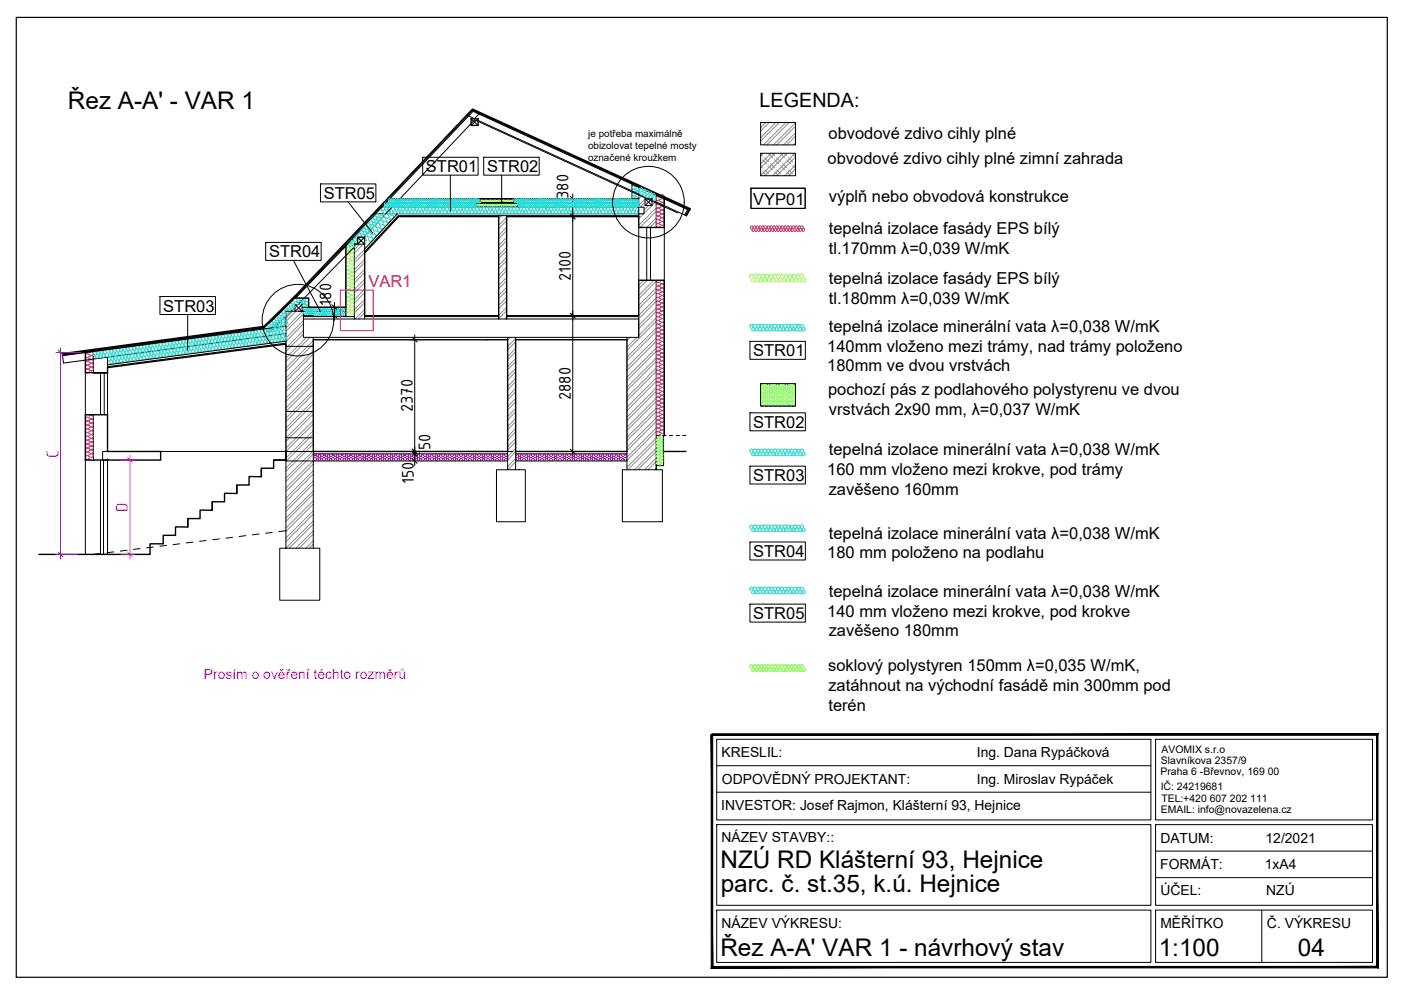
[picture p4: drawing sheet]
<svg xmlns="http://www.w3.org/2000/svg" width="297mm" height="210mm" viewBox="0 0 297 210" stroke-linecap="round" stroke-linejoin="round" font-family="sans-serif">
<defs><g id="words">
<g font-size="5.2">
<text x="14.4" y="23.1">Řez A-A' - VAR 1</text>
<text x="152.8" y="184">NZÚ RD Klášterní 93, Hejnice</text>
<text x="152.8" y="189.2">parc. č. st.35, k.ú. Hejnice</text>
<text x="152.7" y="202.6">Řez A-A' VAR 1 - návrhový stav</text>
<text x="245.7" y="202.7">1:100</text>
<text x="275.2" y="202.7">04</text>
</g>
<text font-size="4.2" x="161.1" y="22.6">LEGENDA:</text>
<g font-size="3.9">
<text x="120.5" y="42.1" transform="rotate(-90 120.5 42.1)">380</text>
<text x="121" y="59.7" transform="rotate(-90 121 59.7)">2100</text>
<text x="70.3" y="64.8" transform="rotate(-90 70.3 64.8)">180</text>
<text x="87.5" y="87.4" transform="rotate(-90 87.5 87.4)">2370</text>
<text x="121" y="84.8" transform="rotate(-90 121 84.8)">2880</text>
<text x="91.3" y="95.5" transform="rotate(-90 91.3 95.5)">50</text>
<text x="87.7" y="102.7" transform="rotate(-90 87.7 102.7)">150</text>
</g>
<g font-size="3.9" fill="#cc17e8">
<text x="12.4" y="97" transform="rotate(-90 12.4 97)">C</text>
<text x="27.1" y="108.5" transform="rotate(-90 27.1 108.5)">D</text>
</g>
<g font-size="3.5">
<text x="175.7" y="29.6">obvodové zdivo cihly plné</text>
<text x="175.5" y="34.8">obvodové zdivo cihly plné zimní zahrada</text>
<text x="90.3" y="36.5">STR01</text>
<text x="103.3" y="36.5">STR02</text>
<text x="68.6" y="42.2">STR05</text>
<text x="159.7" y="43.4">VYP01</text>
<text x="175.7" y="42.9">výplň nebo obvodová konstrukce</text>
<text x="175.7" y="49.7">tepelná izolace fasády EPS bílý</text>
<text x="175.7" y="53.9">tl.170mm λ=0,039 W/mK</text>
<text x="57" y="54.6">STR04</text>
<text x="175.7" y="60.2">tepelná izolace fasády EPS bílý</text>
<text x="175.7" y="64.4">tl.180mm λ=0,039 W/mK</text>
<text x="34.6" y="66.1">STR03</text>
<text x="175.7" y="70.3">tepelná izolace minerální vata λ=0,038 W/mK</text>
<text x="159.7" y="75.6">STR01</text>
<text x="175.4" y="74.6">140mm vloženo mezi trámy, nad trámy položeno</text>
<text x="175.4" y="78.7">180mm ve dvou vrstvách</text>
<text x="175.6" y="83.7">pochozí pás z podlahového polystyrenu ve dvou</text>
<text x="175.7" y="88">vrstvách 2x90 mm, λ=0,037 W/mK</text>
<text x="159.7" y="90.7">STR02</text>
<text x="175.4" y="100.7">160 mm vloženo mezi krokve, pod trámy</text>
<text x="175.7" y="96.5">tepelná izolace minerální vata λ=0,038 W/mK</text>
<text x="159.7" y="102">STR03</text>
<text x="175.7" y="104.9">zavěšeno 160mm</text>
<text x="159.7" y="118.1">STR04</text>
<text x="175.4" y="118.4">180 mm položeno na podlahu</text>
<text x="175.7" y="114.2">tepelná izolace minerální vata λ=0,038 W/mK</text>
<text x="159.7" y="131.3">STR05</text>
<text x="175.4" y="130.7">140 mm vloženo mezi krokve, pod krokve</text>
<text x="175.7" y="126.5">tepelná izolace minerální vata λ=0,038 W/mK</text>
<text x="175.7" y="134.9">zavěšeno 180mm</text>
<text x="175.6" y="142.3">soklový polystyren 150mm λ=0,035 W/mK,</text>
<text x="175.6" y="146.5">zatáhnout na východní fasádě min 300mm pod</text>
<text x="175.6" y="150.7">terén</text>
</g>
<text font-size="3.5" fill="#e83d17" x="78.1" y="60.8">VAR1</text>
<text font-size="2.9" fill="#cc17e8" x="43.2" y="144">Prosím o ověření téchto rozměrů</text>
<g font-size="2.9">
<text x="153" y="160.6">KRESLIL:</text>
<text x="207.1" y="160.5">Ing. Dana Rypáčková</text>
<text x="153.1" y="166.2">ODPOVĚDNÝ PROJEKTANT:</text>
<text x="207.1" y="166.1">Ing. Miroslav Rypáček</text>
<text x="152.9" y="171.8">INVESTOR: Josef Rajmon, Klášterní 93, Hejnice</text>
<text x="153" y="178.5">NÁZEV STAVBY::</text>
<text x="246" y="178.6">DATUM:</text>
<text x="268.3" y="178.7">12/2021</text>
<text x="246" y="184.2">FORMÁT:</text>
<text x="268.2" y="184.3">1xA4</text>
<text x="246" y="189.8">ÚČEL:</text>
<text x="268.5" y="189.8">NZÚ</text>
<text x="153" y="196.7">NÁZEV VÝKRESU:</text>
<text x="246" y="196.7">MĚŘÍTKO</text>
<text x="268.6" y="196.7">Č. VÝKRESU</text>
</g>
<g font-size="2.2">
<text x="246.1" y="162">Slavníkova 2357/9</text>
<text x="246.3" y="159.6">AVOMIX s.r.o</text>
<text x="246.1" y="164.3">Praha 6 -Břevnov, 169 00</text>
<text x="246.1" y="167.4">IČ: 24219681</text>
<text x="246.1" y="172.4">EMAIL: info@novazelena.cz</text>
<text x="246.2" y="170">TEL:+420 607 202 111</text>
</g>
<g font-size="2.1">
<text x="124.7" y="29">je potřeba maximálně</text>
<text x="124.7" y="31.5">obizolovat tepelné mosty</text>
<text x="124.7" y="34">označené kroužkem</text>
</g>
</g></defs>
<!-- layer: srafy -->
<g fill="none" stroke="#8c8c8c" stroke-width=".21">
<path d="M161.3 35.2l.4 .4M161.3 32.6l.4 .4M161.7 36.4l.8 .9M161.7 33.9l.8 .8M161.8 32.5l-.5 .5M162.1 36l.9 .9M162.1 33.5l.9 .8M162.4 26l-1.1 1.1M163 35.1l.8 .9M163 32.6l.8 .9M163.1 26l-1.8 1.8M163.4 34.7l.8 .9"/>
<path d="M163.5 32.5l-2.2 2.2M163.7 32.5l.5 .5M164.2 36.4l.9 .9M164.2 33.9l.9 .8M164.3 32.5l-3 3.1M164.5 26l-3.2 3.2M164.7 36l.8 .9M164.7 33.5l.8 .8M165.2 26l-3.9 3.9M165.5 35.1l.8 .9M165.5 32.6l.8 .9M165.9 34.7l.9 .9"/>
<path d="M166 32.5l-4.7 4.8M166.2 32.5l.6 .5M166.6 26l-4.7 4.7M166.8 36.4l.8 .9M166.8 33.9l.8 .8M166.9 32.5l-4.8 4.8M167.2 36l.8 .9M167.2 33.5l.8 .8M167.3 26l-4.7 4.7M168 35.1l.7 .7M168 32.6l.7 .6M168.5 34.7l.2 .2"/>
<path d="M168.6 32.5l-4.8 4.8M168.7 26.1l-4.7 4.6M168.7 28.2l-2.6 2.5M168.7 30.3l-.5 .4M168.7 26.8l-4 3.9M168.7 28.9l-1.9 1.8M168.7 35l-2.3 2.3M168.7 33.3l-4 4M168.7 35.8l-1.5 1.5M76.3 51.8l-1.2 1.1M77 51.8l-1.9 1.8M77.3 52.9l-2.2 2.2"/>
<path d="M77.3 55l-2.2 2.2M77.3 57.1l-2.2 2.2M77.3 59.2l-2.2 2.2M77.3 53.6l-2.2 2.2M77.3 55.7l-2.2 2.2M77.3 57.8l-2.2 2.2M77.3 59.9l-2.2 2.2M105.9 45.5l-.2 .2M106.6 45.5l-.9 .9M107.4 46.1l-1.7 1.7M107.4 48.2l-1.7 1.7M107.4 50.3l-1.7 1.7"/>
<path d="M107.4 52.5l-1.7 1.7M107.4 54.6l-1.7 1.7M107.4 56.7l-1.7 1.7M107.4 58.8l-1.7 1.7M107.4 46.8l-1.7 1.7M107.4 48.9l-1.7 1.7M107.4 51l-1.7 1.7M107.4 53.2l-1.7 1.6M107.4 55.3l-1.7 1.7M107.4 57.4l-1.7 1.7M107.4 59.5l-1.7 1.7M135.6 41.2l-.2 .2"/>
<path d="M135.8 45.3l-.4 .4M136.1 41.5l-.7 .6M136.5 45.3l-1.1 1.1M136.5 59.4l-1.1 1.1M136.8 42.2l-1.4 1.3M136.8 42.9l-1.1 1M137.1 41.9l-.3 .3M137.2 59.4l-1.8 1.8M137.5 43.6l-1 .9M137.6 42.1l-.1 .1M138.5 42.6l-.3 .2M138.6 59.4l-3.2 3.2"/>
<path d="M139 42.8l-2.5 2.4M139.1 46.2l-2 2M139.1 44.8l-3.4 3.4M139.1 46.9l-1.3 1.3M139.1 59.6l-3.7 3.7M139.1 44.1l-3.7 3.7M62.1 66l-1.5 1.4M62.8 66l-2.2 2.1M64.2 66l-3.6 3.6M64.3 68l-3.7 3.7M64.3 70.1l-3.7 3.7M64.3 66.6l-3.7 3.7"/>
<path d="M64.3 68.7l-3.7 3.7M64.3 70.8l-3.7 3.7M65 71.5l-4.4 4.4M65.7 71.5l-5.1 5.1M66.4 72.2l-5.8 5.8M66.4 74.4l-5.8 5.8M66.4 76.5l-5.8 5.8M66.4 78.6l-5.8 5.8M66.4 72.9l-5.8 5.8M66.4 75.1l-5.8 5.8M66.4 77.2l-5.8 5.8M66.4 79.3l-5.8 5.8"/>
<path d="M77.3 61.3l-2.2 2.2M77.3 63.5l-2.2 2.2M77.3 65.6l-2 2M77.3 62l-2.2 2.2M77.3 64.2l-2.2 2.2M77.3 66.3l-1.3 1.3M107.4 60.9l-1.7 1.7M107.4 63.1l-1.7 1.7M107.4 65.2l-1.7 1.7M107.4 67.3l-.3 .3M107.4 61.6l-1.7 1.7M107.4 63.8l-1.7 1.7"/>
<path d="M107.4 65.9l-1.7 1.7M108.1 71.5l-.5 .6M109.3 71.8l-1.7 1.7M109.3 73.9l-1.7 1.7M109.3 76l-1.7 1.7M109.3 78.1l-1.7 1.7M109.3 72.5l-1.7 1.7M109.3 74.6l-1.7 1.7M109.3 76.7l-1.7 1.7M109.3 78.8l-1.7 1.7M133.6 71.5l-.7 .7M135 71.5l-2.1 2.1"/>
<path d="M139.1 61.1l-3.7 3.7M139.1 63.2l-3.7 3.7M139.1 65.3l-3.7 3.7M139.1 67.4l-3.7 3.7M139.1 69.5l-6.2 6.2M139.1 71.7l-6.2 6.2M139.1 73.8l-6.2 6.2M139.1 75.9l-6.2 6.2M139.1 78l-6.2 6.2M139.1 61.8l-3.7 3.7M139.1 63.9l-3.7 3.7M139.1 66l-3.7 3.7"/>
<path d="M139.1 68.1l-6.2 6.2M139.1 70.2l-6.2 6.2M139.1 72.4l-6.2 6.2M139.1 74.5l-6.2 6.2M139.1 76.6l-6.2 6.2M139.1 78.7l-6.2 6.2M66.4 82.9l-5.8 5.8M66.4 87.1l-5.8 5.8M66.4 83.6l-5.8 5.8M66.4 92l-5.8 5.8M66.4 80.7l-5.8 5.8M66.4 85l-5.8 5.8"/>
<path d="M66.4 89.2l-5.8 5.8M66.4 91.3l-5.8 5.8M66.4 93.5l-5.8 5.8M66.4 95.6l-5.8 5.8M66.4 97.7l-5.8 5.8M66.4 99.8l-5.8 5.8M66.4 81.4l-5.8 5.8M66.4 85.7l-5.8 5.8M66.4 87.8l-5.8 5.8M66.4 89.9l-5.8 5.8M66.4 94.2l-5.8 5.8M66.4 96.3l-5.8 5.8"/>
<path d="M66.4 98.4l-5.8 5.8M109.3 80.2l-1.7 1.7M109.3 82.4l-1.7 1.7M109.3 84.5l-1.7 1.7M109.3 86.6l-1.7 1.7M109.3 88.7l-1.7 1.7M109.3 90.9l-1.7 1.6M109.3 93l-1.7 1.7M109.3 95.1l-1.7 1.7M109.3 97.2l-1.7 1.7M109.3 99.3l-.2 .3M109.3 80.9l-1.7 1.8"/>
<path d="M109.3 83.1l-1.7 1.7M109.3 85.2l-1.7 1.7M109.3 87.3l-1.7 1.7M109.3 89.4l-1.7 1.8M109.3 91.6l-1.7 1.7M109.3 93.7l-1.7 1.7M109.3 95.8l-1.7 1.7M109.3 97.9l-1.6 1.7M139.1 80.1l-6.2 6.2M139.1 82.3l-6.2 6.2M139.1 84.4l-6.2 6.2M139.1 86.5l-6.2 6.2"/>
<path d="M139.1 88.6l-6.2 6.2M139.1 90.7l-6.2 6.3M139.1 92.9l-6.2 6.2M139.1 95l-4.6 4.6M139.1 97.1l-2.4 2.5M139.1 99.2l-.3 .4M139.1 80.9l-6.2 6.2M139.1 83l-6.2 6.2M139.1 85.1l-6.2 6.2M139.1 87.2l-6.2 6.2M139.1 89.4l-6.2 6.1M139.1 91.5l-6.2 6.2"/>
<path d="M139.1 93.6l-6 6M139.1 95.7l-3.9 3.9M139.1 97.8l-1.7 1.8M66.4 101.9l-5.8 5.8M66.4 104.1l-5.8 5.8M66.4 106.2l-5.8 5.8M66.4 108.3l-5.8 5.8M66.4 110.4l-5.8 5.8M66.4 112.6l-3.7 3.6M66.4 114.7l-1.5 1.5M66.4 100.5l-5.8 5.8M66.4 102.6l-5.8 5.8"/>
<path d="M66.4 104.8l-5.8 5.8M66.4 106.9l-5.8 5.8M66.4 109l-5.8 5.8M66.4 111.1l-5.1 5.1M66.4 113.2l-3 3M66.4 115.4l-.8 .8"/>
</g>
<!-- layer: tlusta -->
<g fill="none" stroke="#000" stroke-width=".3">
<path d="M99.9 25.2h1.5v1.4h-1.5zM100.2 23.4l46.1 21M134 38.8v3.3h-51.1M73.3 51.8v13.3h-7.9v-1.9h-2.9M140.8 42v6.2h-5.4v-2.3h-28v21.7M145.5 45.7l.9-1.4-46.2-21.2-37.8 39.9M18.1 74.7v4.3h4.7h-3M22.8 79v-1.1l37.8-5v24.6h-2.6M62.5 62.8l-6.5 6.4-42.8 5.8M66.4 72h41.2v23.7h-41.2zM105.7 66.9h-28.4v-13.3l7.2-7.7h21.2v21.7M107.4 66.9h28v-7.5h5.4v32.9h-.2v3.4h4.8"/>
<path d="M109.3 72h23.6v23.7h-23.6zM18.1 87.9h4.7v7.8h11.3v1.8h-16zM22.8 97.5h.1M55.4 99.3v1.8l-2.6-.1v1.8h-2.6v1.8M60.6 95.7h.1M60.6 95.7v1.8h-2.6v1.8h-2.6v1.8M39.8 109.9v1.8h-2.6v1.8h-2.6v1.8h-2.8v2.2h-23.5M45 106.4v1.8l-2.6-.1v1.8h-2.6v1.8M50.2 102.8v1.8h-2.6v1.8h-2.6v1.8"/>
</g>
<!-- layer: tenka -->
<g fill="none" stroke="#000" stroke-width=".21">
<path d="M99.1 24.5l1.6 .7M99.9 25.2l1.5 1.4M101.4 25.5l44.1 20.2M101.4 25.2l-1.5 1.4M101.8 23.9l-1.2 1.3M135.4 39.6v6.3h-28v-.2M159.2 39.9h11.5v4.3h-11.5zM161.3 26h7.4v4.7h-7.4zM161.3 32.5h7.4v4.8h-7.4zM75.1 52.9v-1.1v15.8M75.1 52.4l-11.6 11.8-6.5 6.3-1.1-1.2M76.3 49.2l-13.8 14"/>
<path d="M77.3 50.1v.2h-1.5v1.5h-.7h2.2l-1.5-1.5v1.5l1.5-1.5h-1.5M77.3 50.1v3.5M80.7 43.9h55.8v1.4h-57.1M82 43h53.4M84.3 45.3l-7 7.5M100.9 42.1h9M101.8 42.1v.9h7.2v-.9M105.7 45.7v.2M109 43h.9h-9v.9M109.9 43v.9M134 42.1h1.4M135.4 45.7h-51l-7.1 7.6"/>
<path d="M135.4 48.2v11.2M136.8 42.2h1.4v1.4h-1.4zM136.8 42.2l1.4 1.4M137.1 48.2v11.2M137.9 48.2v11.2M138.2 42.2l-1.4 1.4M139.1 59.4v40.2h-7.1v11h8.4v-11h-1.3v-1.9M139.1 41.3v6.9M140.8 48.2v11.2M143.7 45.2l-43.1-19.8-23.3 24.7M145.2 45.5l.6-1-45.5-20.9-37.7 39.6M145.3 45.6l.8-1.2-45.9-21-37.7 39.7"/>
<path d="M18.1 79v8.9M19.8 74.5v4.5M21.3 79v8.9M22.1 79v8.9M22.8 75.7v2.2M22.8 79v8.9M56.4 68.8l.1 .1M60.6 69.1l-47.3 6.3 42.5-5.8M60.6 70.7l-47.1 6.3-.3-2M60.6 72.8l-37.8 5M60.8 72.3l-38 5.1M62.5 64.6h1.6v1.4h-1.6z"/>
<path d="M62.5 64.6l1.6 1.4M62.6 63.2l-5.5 5.3-.2-.2M62.6 63l-6.5 6.4-42.9 5.8 42.8-5.8M63.2 66h1.1v1.6M64.1 64.6l-1.6 1.4h-1.9v7.4h5.8M64.1 65.1h1.3M64.3 66.9h9M64.3 66h9M64.3 67.1h10.8M66.4 71.5h66.5v.5M73.3 65.1v2M77.3 66.9v.7"/>
<path d="M77.3 67.1h28.4M107.4 67.1h28M107.6 71.5v.5M109.3 71.5v.5M135.4 67.7v3.8h-2.5M135.4 67.6h-71.1v3.9h2.1v.5M135.4 66.9v4.6M18.1 97.5v20M19.8 87.9v9.6M21.3 97.5v20M21.9 97.5v20M22.9 95.7h-1.1v1.8h1v20h-3l1.5-.1"/>
<path d="M34.1 95.7h26.5M60.6 97.7h47M60.6 87.2h5.8M60.6 92.8h5.8M66.4 96.2h41.2M66.4 95.7v20.5M105.3 99.6h6.1v11h-6.1zM107.6 95.7v3.9M108.7 95.7h-48.1v20.5M109.3 95.7v3.9M109.3 96.2h23.6M109.3 97.7h23.6"/>
<path d="M132.9 95.7v3.9M139.1 92.3h.7M140.5 92.3h.7M140.7 95.7v3h-1.6M141.9 92.3h.7M143.3 92.3h.7M144.7 92.3h.7M161.3 81.4h7.4v4.7h-7.4zM24.1 117l-1.4 .2M26.9 116.7l-1.4 .1M29.7 116.3l-1.4 .2M32.5 116l-1.4 .1"/>
<path d="M35.3 115.6l-1.4 .2M38.1 115.3l-1.4 .2M40.9 114.9l-1.4 .2M43.7 114.6l-1.4 .2M46.5 114.3l-1.4 .1M49.3 113.9l-1.4 .2M52.1 113.6l-1.4 .2M54.9 113.2l-1.4 .2M57.7 112.9l-1.4 .2M59.3 116.2h8.5v11.1h-8.5zM60.6 112.5l-1.5 .2M152 156.7h92v17.1h-92z"/>
<path d="M245 156.7h46v17.1h-46zM152 174.8h92v17.1h-92zM152 162.4h92M152 168h92M245 174.8h46v17.1h-46zM152 193h92v11.1h-92zM245 193h46v11.1h-46zM245 180.5h46M245 186.1h46M267.5 193v11.1"/>
<circle cx="137.5" cy="42.9" r="7.6"/>
<circle cx="63.2" cy="67.9" r="7.6"/>
</g>
<!-- layer: srafy -->
<g fill="none" stroke="#f5f906" stroke-width=".21">
<path d="M73.8 52.4a.41 .41 0 0 0-.4 .4 .41 .41 0 0 0 .4 .4M73.8 53.2a.41 .41 0 0 0-.4 .4 .41 .41 0 0 0 .4 .4M73.8 54a.41 .41 0 0 0-.4 .4 .41 .41 0 0 0 .4 .4 .41 .41 0 0 0-.4 .4 .41 .41 0 0 0 .4 .5M73.8 55.6a.41 .41 0 0 0-.4 .4 .41 .41 0 0 0 .4 .5M73.8 56.5a.41 .41 0 0 0-.4 .4 .41 .41 0 0 0 .4 .4M73.8 57.3a.41 .41 0 0 0-.4 .4 .41 .41 0 0 0 .4 .4M73.8 58.1a.41 .41 0 0 0-.4 .4 .41 .41 0 0 0 .4 .4M73.8 58.9a.41 .41 0 0 0-.4 .4 .41 .41 0 0 0 .4 .4M73.8 59.7a.41 .41 0 0 0-.4 .4 .41 .41 0 0 0 .4 .4M73.8 52.4l.8 .4M73.8 53.2l.8 .4M73.8 54l.8 .4"/>
<path d="M73.8 55.7l.8 .4M73.8 56.5l.8 .4M73.8 57.3l.8 .4M73.8 58.1l.8 .4M73.8 58.9l.8 .4M73.8 59.7l.8 .4M74.6 51.2a.41 .41 0 0 1 .4 .4 .41 .41 0 0 1-.4 .4M74.6 52a.41 .41 0 0 1 .4 .4 .41 .41 0 0 1-.4 .4M74.6 52.8a.41 .41 0 0 1 .4 .4 .41 .41 0 0 1-.4 .4M74.6 53.6a.41 .41 0 0 1 .4 .4 .41 .41 0 0 1-.4 .4M74.6 54.4a.41 .41 0 0 1 .4 .4 .41 .41 0 0 1-.4 .5M74.6 55.2a.41 .41 0 0 1 .4 .4 .41 .41 0 0 1-.4 .5"/>
<path d="M74.6 56a.41 .41 0 0 1 .4 .4 .41 .41 0 0 1-.4 .5M74.6 56.9a.41 .41 0 0 1 .4 .4 .41 .41 0 0 1-.4 .4M74.6 57.7a.41 .41 0 0 1 .4 .4 .41 .41 0 0 1-.4 .4M74.6 58.5a.41 .41 0 0 1 .4 .4 .41 .41 0 0 1-.4 .4M74.6 59.3a.41 .41 0 0 1 .4 .4 .41 .41 0 0 1-.4 .4M74.6 51.2l-.4 .1M74.6 52l-.8-.4a.41 .41 0 0 0-.4 .4 .41 .41 0 0 0 .4 .4M74.6 52l-.8 .4M74.6 52.8l-.8 .4M74.6 53.6l-.8 .4M74.6 54.4l-.8 .4 .8 .5M74.6 55.3l-.8 .4"/>
<path d="M74.6 56.1l-.8 .4M74.6 56.9l-.8 .4M74.6 57.7l-.8 .4M74.6 58.5l-.8 .4M74.6 59.3l-.8 .4M159.8 58.6l.4 .8a.41 .41 0 0 1-.4 .4 .41 .41 0 0 1-.4-.4zM160.2 59.4a.41 .41 0 0 0 .4 .4 .41 .41 0 0 0 .4-.4M160.6 58.6a.41 .41 0 0 1 .4-.4 .41 .41 0 0 1 .4 .4M160.6 58.6l-.4 .8M160.6 58.6l.4 .8M160.6 58.6a.41 .41 0 0 0-.4-.4 .41 .41 0 0 0-.4 .4 .4 .4 0 0 0-.4-.4 .4 .4 0 0 0-.4 .4l.1 .4M161 59.4a.41 .41 0 0 0 .4 .4 .41 .41 0 0 0 .4-.4"/>
<path d="M161.4 58.6l-.4 .8M161.4 58.6l.4 .8M161.4 58.6a.41 .41 0 0 1 .4-.4 .41 .41 0 0 1 .4 .4M161.8 59.4a.41 .41 0 0 0 .4 .4 .41 .41 0 0 0 .4-.4M162.2 58.6a.41 .41 0 0 1 .4-.4 .41 .41 0 0 1 .4 .4M162.2 58.6l-.4 .8M162.2 58.6l.4 .8M162.6 59.4a.41 .41 0 0 0 .4 .4 .41 .41 0 0 0 .4-.4M163 58.6a.41 .41 0 0 1 .4-.4 .41 .41 0 0 1 .4 .4M163 58.6l-.4 .8M163 58.6l.4 .8M163.4 59.4a.41 .41 0 0 0 .4 .4 .41 .41 0 0 0 .5-.4"/>
<path d="M163.8 58.6a.41 .41 0 0 1 .4-.4 .41 .41 0 0 1 .5 .4M163.9 58.6l-.5 .8M163.9 58.6l.4 .8M164.2 59.4a.41 .41 0 0 0 .4 .4 .41 .41 0 0 0 .5-.4M164.6 58.6a.41 .41 0 0 1 .4-.4 .41 .41 0 0 1 .5 .4M164.7 58.6l-.4 .8M164.7 58.6l.4 .8M165.1 59.4a.41 .41 0 0 0 .4 .4 .41 .41 0 0 0 .4-.4M165.5 58.6a.41 .41 0 0 1 .4-.4 .41 .41 0 0 1 .4 .4M165.5 58.6l-.4 .8M165.5 58.6l.4 .8M165.9 59.4a.41 .41 0 0 0 .4 .4 .41 .41 0 0 0 .4-.4"/>
<path d="M166.3 58.6a.41 .41 0 0 1 .4-.4 .41 .41 0 0 1 .4 .4M166.3 58.6l-.4 .8M166.3 58.6l.4 .8M166.7 59.4a.41 .41 0 0 0 .4 .4 .41 .41 0 0 0 .4-.4M167.1 58.6a.41 .41 0 0 1 .4-.4 .41 .41 0 0 1 .4 .4M167.1 58.6l-.4 .8M167.1 58.6l.4 .8M167.5 59.4a.41 .41 0 0 0 .4 .4 .41 .41 0 0 0 .4-.4M167.9 58.6a.41 .41 0 0 1 .4-.4 .41 .41 0 0 1 .4 .4M167.9 58.6l-.4 .8M167.9 58.6l.4 .8M168.3 59.4a.41 .41 0 0 0 .4 .4 .41 .41 0 0 0 .4-.4"/>
<path d="M168.7 58.6a.41 .41 0 0 1 .4-.4 .41 .41 0 0 1 .4 .4 .41 .41 0 0 1 .4-.4 .41 .41 0 0 1 .4 .4l-.4 .8M168.7 58.6l-.4 .8M168.7 58.6l.4 .8M169.1 59.4a.41 .41 0 0 0 .4 .4 .41 .41 0 0 0 .4-.4M169.1 59.4l.4-.8 .4 .8M170.6 59l.2 .4a.41 .41 0 0 1-.5 .4 .41 .41 0 0 1-.4-.4M73.8 60.5a.41 .41 0 0 0-.4 .4 .41 .41 0 0 0 .4 .4M73.8 61.3a.41 .41 0 0 0-.4 .4 .41 .41 0 0 0 .4 .5M73.8 62.2a.41 .41 0 0 0-.4 .4 .41 .41 0 0 0 .4 .4M73.8 63a.41 .41 0 0 0-.4 .4 .41 .41 0 0 0 .4 .4M73.8 63.8a.41 .41 0 0 0-.4 .4 .41 .41 0 0 0 .4 .4M73.8 64.6a.41 .41 0 0 0-.4 .4 .41 .41 0 0 0 .4 .4"/>
<path d="M73.8 65.4a.41 .41 0 0 0-.4 .4 .41 .41 0 0 0 .4 .4M73.8 66.2a.41 .41 0 0 0-.4 .4 .41 .41 0 0 0 .4 .4l.4-.1M73.8 60.5l.8 .4M73.8 61.3l.8 .5M73.8 62.2l.8 .4-.8 .4M73.8 63l.8 .4M73.8 63.8l.8 .4M73.8 64.6l.8 .4M73.8 65.4l.8 .4M74.6 60.1a.41 .41 0 0 1 .4 .4 .41 .41 0 0 1-.4 .4M74.6 60.9a.41 .41 0 0 1 .4 .4 .41 .41 0 0 1-.4 .5M74.6 61.7a.41 .41 0 0 1 .4 .4 .41 .41 0 0 1-.4 .5 .41 .41 0 0 1 .4 .4 .41 .41 0 0 1-.4 .4"/>
<path d="M74.6 63.4a.41 .41 0 0 1 .4 .4 .41 .41 0 0 1-.4 .4M74.6 64.2a.41 .41 0 0 1 .4 .4 .41 .41 0 0 1-.4 .4M74.6 65a.41 .41 0 0 1 .4 .4 .41 .41 0 0 1-.4 .4M74.6 65.8a.41 .41 0 0 1 .4 .4 .41 .41 0 0 1-.4 .4l-.8-.4M74.6 60.1l-.8 .4M74.6 60.9l-.8 .4M74.6 61.8l-.8 .4M74.6 63.4l-.8 .4M74.6 64.2l-.8 .4M74.6 65l-.8 .4M74.6 65.8l-.8 .4"/>
</g>
<g fill="none" stroke="#e74c18" stroke-width=".21">
<path d="M139.6 42.5a.41 .41 0 0 0-.5 .4 .41 .41 0 0 0 .5 .4M139.6 43.3a.41 .41 0 0 0-.5 .4 .41 .41 0 0 0 .5 .4 .41 .41 0 0 0-.5 .4 .41 .41 0 0 0 .5 .4M139.6 44.9a.41 .41 0 0 0-.5 .4 .41 .41 0 0 0 .5 .4M139.6 45.7a.41 .41 0 0 0-.5 .5 .41 .41 0 0 0 .5 .4M139.6 46.6a.41 .41 0 0 0-.5 .4 .41 .41 0 0 0 .5 .4M139.6 47.4a.41 .41 0 0 0-.5 .4 .41 .41 0 0 0 .5 .4l.4-.2v.2M139.6 59.8a.41 .41 0 0 0-.5 .4 .41 .41 0 0 0 .5 .4M139.6 42.5l.8 .4M139.6 43.3l.8 .4M139.6 44.9l.8 .4M139.6 45.8l.8 .4M139.6 46.6l.8 .4"/>
<path d="M139.6 47.4l.8 .4M139.6 59.8l.8 .4M140 41.3v.2l.4-.2M140 59.4v.2l.4-.2a.4 .4 0 0 1 .4 .4 .4 .4 0 0 1-.4 .4M140.4 41.3a.41 .41 0 0 1 .4 .4 .41 .41 0 0 1-.4 .4M140.4 42.1a.41 .41 0 0 1 .4 .4 .41 .41 0 0 1-.4 .4M140.4 42.9a.41 .41 0 0 1 .4 .4 .41 .41 0 0 1-.4 .4M140.4 43.7a.41 .41 0 0 1 .4 .4 .41 .41 0 0 1-.4 .4M140.4 44.5a.41 .41 0 0 1 .4 .4 .41 .41 0 0 1-.4 .4M140.4 45.3a.41 .41 0 0 1 .4 .5 .41 .41 0 0 1-.4 .4M140.4 46.2a.41 .41 0 0 1 .4 .4 .41 .41 0 0 1-.4 .4M140.4 47a.41 .41 0 0 1 .4 .4 .41 .41 0 0 1-.4 .4"/>
<path d="M140.4 42.1l-.8-.4a.41 .41 0 0 0-.5 .4 .41 .41 0 0 0 .5 .4M140.4 42.1l-.8 .4M140.4 42.9l-.8 .4M140.4 43.7l-.8 .4 .8 .4M140.4 44.5l-.8 .4M140.4 45.3l-.8 .5M140.4 46.2l-.8 .4M140.4 47l-.8 .4M159.7 48.2l-.2-.3h-.2l-.2 .3 .2 .3h-.2M159.7 48.2l-.3 .7 .4 .1 .2-.2M159.7 48.2l.3 .6M159.7 48.2l.3-.3 .3 .3"/>
<path d="M160 48.8l.3 .3 .3-.3M160.3 48.2l.3-.3 .3 .3M160.3 48.2l-.3 .6M160.3 48.2l.3 .6M160.6 48.8l.3 .3 .3-.3M160.9 48.2l.3-.3 .3 .3 .1-.3h.3l.1 .3M160.9 48.2l-.3 .6M160.9 48.2l.3 .6M161.2 48.8l.3-.6 .3 .6M161.2 48.8l.3 .3 .3-.3M161.8 48.8l.2 .3 .3-.3M162.1 48.2l-.3 .6"/>
<path d="M162.1 48.2l.2 .6M162.1 48.2l.2-.3 .3 .3M162.3 48.8l.3 .3 .3-.3M162.6 48.2l.3-.3 .3 .3M162.6 48.2l-.3 .6M162.6 48.2l.3 .6M162.9 48.8l.3 .3 .3-.3M163.2 48.2l.3-.3 .3 .3M163.2 48.2l-.3 .6M163.2 48.2l.3 .6M163.5 48.8l.3 .3 .3-.3M163.8 48.2l-.3 .6"/>
<path d="M163.8 48.2l.3 .6M163.8 48.2l.3-.3 .3 .3M164.1 48.8l.3 .3 .3-.3M164.4 48.2l-.3 .6M164.4 48.2l.3 .6M164.4 48.2l.3-.3 .3 .3M164.7 48.8l.3 .3 .3-.3M165 48.2l.3-.3 .3 .3M165 48.2l-.3 .6M165 48.2l.3 .6M165.3 48.8l.3 .3 .3-.3M165.6 48.2l.3-.3 .3 .3"/>
<path d="M165.6 48.2l-.3 .6M165.6 48.2l.3 .6M165.9 48.8l.3 .3 .3-.3M166.2 48.2l.3-.3 .3 .3M166.2 48.2l-.3 .6M166.2 48.2l.3 .6M166.5 48.8l.3 .3 .2-.3M166.8 48.2l-.3 .6M166.8 48.2l.3 .6M166.8 48.2l.3-.3 .2 .3M167.1 48.8l.3 .3 .2-.3M167.4 48.2l-.3 .6"/>
<path d="M167.4 48.2l.3 .6M167.4 48.2l.3-.3 .2 .3M167.7 48.8l.2 .3 .3-.3M168 48.2l.2-.3 .3 .3M168 48.2l-.3 .6M168 48.2l.3 .6M168.3 48.8l.2 .3 .3-.3M168.6 48.2l.2-.3 .3 .3M168.6 48.2l-.3 .6M168.6 48.2l.2 .6M168.8 48.8l.3 .3 .3-.3 .2 .2h.2l.2-.2M169.1 48.2l-.3 .6"/>
<path d="M169.1 48.2l.3 .6 .3-.6M169.1 48.2l.3-.3 .3 .3M169.7 48.2l.3 .6M169.7 48.2l.2-.3 .3 .1-.2 .8M170 48.8l.3 .3 .3-.3M170.6 48.5h-.1l.1 .3M18.5 75.8a.41 .41 0 0 0-.4 .4 .41 .41 0 0 0 .4 .4M18.5 76.6a.41 .41 0 0 0-.4 .4 .41 .41 0 0 0 .4 .4M18.5 77.4a.41 .41 0 0 0-.4 .4 .41 .41 0 0 0 .4 .4M18.5 78.2a.41 .41 0 0 0-.4 .5 .41 .41 0 0 0 .4 .4l.4-.2v.1M18.5 75.8l.9 .4M18.5 76.6l.9 .4"/>
<path d="M18.5 77.4l.9 .4M18.9 74.6v.2l.5-.2a.4 .4 0 0 1 .4 .4 .4 .4 0 0 1-.4 .4M19.4 75.4a.41 .41 0 0 1 .4 .4 .41 .41 0 0 1-.4 .4M19.4 76.2a.41 .41 0 0 1 .4 .4 .41 .41 0 0 1-.4 .4M19.4 77a.41 .41 0 0 1 .4 .4 .41 .41 0 0 1-.4 .4M19.4 77.8a.41 .41 0 0 1 .4 .4 .41 .41 0 0 1-.4 .5l-.9-.4M19.4 75.4l-.9-.4a.41 .41 0 0 0-.4 .4 .41 .41 0 0 0 .4 .4M19.4 75.4l-.9 .4M19.4 76.2l-.9 .4M19.4 77l-.9 .4M19.4 77.8l-.9 .5M139.6 60.6a.41 .41 0 0 0-.5 .4 .41 .41 0 0 0 .5 .5"/>
<path d="M139.6 61.4a.41 .41 0 0 0-.5 .4 .41 .41 0 0 0 .5 .5M139.6 62.2a.41 .41 0 0 0-.5 .4 .41 .41 0 0 0 .5 .5M139.6 63.1a.41 .41 0 0 0-.5 .4 .41 .41 0 0 0 .5 .4M139.6 63.9a.41 .41 0 0 0-.5 .4 .41 .41 0 0 0 .5 .4M139.6 64.7a.41 .41 0 0 0-.5 .4 .41 .41 0 0 0 .5 .4M139.6 65.5a.41 .41 0 0 0-.5 .4 .41 .41 0 0 0 .5 .4M139.6 66.3a.41 .41 0 0 0-.5 .4 .41 .41 0 0 0 .5 .4 .41 .41 0 0 0-.5 .4 .41 .41 0 0 0 .5 .5M139.6 67.9a.41 .41 0 0 0-.5 .4 .41 .41 0 0 0 .5 .5M139.6 68.8a.41 .41 0 0 0-.5 .4 .41 .41 0 0 0 .5 .4M139.6 69.6a.41 .41 0 0 0-.5 .4 .41 .41 0 0 0 .5 .4M139.6 70.4a.41 .41 0 0 0-.5 .4 .41 .41 0 0 0 .5 .4M139.6 71.2a.41 .41 0 0 0-.5 .4 .41 .41 0 0 0 .5 .4"/>
<path d="M139.6 72a.41 .41 0 0 0-.5 .4 .41 .41 0 0 0 .5 .4M139.6 72.8a.41 .41 0 0 0-.5 .4 .41 .41 0 0 0 .5 .4M139.6 73.6a.41 .41 0 0 0-.5 .4 .41 .41 0 0 0 .5 .5M139.6 74.5a.41 .41 0 0 0-.5 .4 .41 .41 0 0 0 .5 .4M139.6 75.3a.41 .41 0 0 0-.5 .4 .41 .41 0 0 0 .5 .4M139.6 76.1a.41 .41 0 0 0-.5 .4 .41 .41 0 0 0 .5 .4M139.6 76.9a.41 .41 0 0 0-.5 .4 .41 .41 0 0 0 .5 .4M139.6 77.7a.41 .41 0 0 0-.5 .4 .41 .41 0 0 0 .5 .4M139.6 78.5a.41 .41 0 0 0-.5 .4 .41 .41 0 0 0 .5 .4M139.6 79.3a.41 .41 0 0 0-.5 .4 .41 .41 0 0 0 .5 .4M139.6 60.6l.8 .5-.8 .4M139.6 61.5l.8 .4"/>
<path d="M139.6 62.3l.8 .4M139.6 63.1l.8 .4M139.6 63.9l.8 .4M139.6 64.7l.8 .4M139.6 65.5l.8 .4M139.6 66.3l.8 .4M139.6 68l.8 .4M139.6 68.8l.8 .4M139.6 69.6l.8 .4M139.6 70.4l.8 .4M139.6 71.2l.8 .4M139.6 72l.8 .4"/>
<path d="M139.6 72.8l.8 .4M139.6 73.6l.8 .4M139.6 74.5l.8 .4-.8 .4M139.6 75.3l.8 .4M139.6 76.1l.8 .4M139.6 76.9l.8 .4M139.6 77.7l.8 .4M139.6 78.5l.8 .4M139.6 79.3l.8 .4M140.4 60.2a.41 .41 0 0 1 .4 .4 .41 .41 0 0 1-.4 .4 .41 .41 0 0 1 .4 .4 .41 .41 0 0 1-.4 .5M140.4 61.8a.41 .41 0 0 1 .4 .4 .41 .41 0 0 1-.4 .5M140.4 62.7a.41 .41 0 0 1 .4 .4 .41 .41 0 0 1-.4 .4"/>
<path d="M140.4 63.5a.41 .41 0 0 1 .4 .4 .41 .41 0 0 1-.4 .4M140.4 64.3a.41 .41 0 0 1 .4 .4 .41 .41 0 0 1-.4 .4M140.4 65.1a.41 .41 0 0 1 .4 .4 .41 .41 0 0 1-.4 .4M140.4 65.9a.41 .41 0 0 1 .4 .4 .41 .41 0 0 1-.4 .4M140.4 66.7a.41 .41 0 0 1 .4 .4 .41 .41 0 0 1-.4 .4M140.4 67.5a.41 .41 0 0 1 .4 .4 .41 .41 0 0 1-.4 .5M140.4 68.3a.41 .41 0 0 1 .4 .4 .41 .41 0 0 1-.4 .5M140.4 69.2a.41 .41 0 0 1 .4 .4 .41 .41 0 0 1-.4 .4M140.4 70a.41 .41 0 0 1 .4 .4 .41 .41 0 0 1-.4 .4M140.4 70.8a.41 .41 0 0 1 .4 .4 .41 .41 0 0 1-.4 .4M140.4 71.6a.41 .41 0 0 1 .4 .4 .41 .41 0 0 1-.4 .4M140.4 72.4a.41 .41 0 0 1 .4 .4 .41 .41 0 0 1-.4 .4"/>
<path d="M140.4 73.2a.41 .41 0 0 1 .4 .4 .41 .41 0 0 1-.4 .4M140.4 74a.41 .41 0 0 1 .4 .4 .41 .41 0 0 1-.4 .5 .41 .41 0 0 1 .4 .4 .41 .41 0 0 1-.4 .4M140.4 75.7a.41 .41 0 0 1 .4 .4 .41 .41 0 0 1-.4 .4M140.4 76.5a.41 .41 0 0 1 .4 .4 .41 .41 0 0 1-.4 .4M140.4 77.3a.41 .41 0 0 1 .4 .4 .41 .41 0 0 1-.4 .4M140.4 78.1a.41 .41 0 0 1 .4 .4 .41 .41 0 0 1-.4 .4M140.4 78.9a.41 .41 0 0 1 .4 .4 .41 .41 0 0 1-.4 .4M140.4 79.7a.41 .41 0 0 1 .4 .4 .41 .41 0 0 1-.4 .4M140.4 60.2l-.8 .4M140.4 61.9l-.8 .4M140.4 62.7l-.8 .4M140.4 63.5l-.8 .4"/>
<path d="M140.4 64.3l-.8 .4M140.4 65.1l-.8 .4M140.4 65.9l-.8 .4M140.4 66.7l-.8 .4 .8 .4M140.4 67.5l-.8 .5M140.4 68.4l-.8 .4M140.4 69.2l-.8 .4M140.4 70l-.8 .4M140.4 70.8l-.8 .4M140.4 71.6l-.8 .4M140.4 72.4l-.8 .4M140.4 73.2l-.8 .4"/>
<path d="M140.4 74l-.8 .5M140.4 75.7l-.8 .4M140.4 76.5l-.8 .4M140.4 77.3l-.8 .4M140.4 78.1l-.8 .4M140.4 78.9l-.8 .4M140.4 79.7l-.8 .4M18.5 89.3a.41 .41 0 0 0-.4 .4 .41 .41 0 0 0 .4 .4M18.5 90.1a.41 .41 0 0 0-.4 .4 .41 .41 0 0 0 .4 .4M18.5 90.9a.41 .41 0 0 0-.4 .4 .41 .41 0 0 0 .4 .4M18.5 91.7a.41 .41 0 0 0-.4 .4 .41 .41 0 0 0 .4 .4M18.5 92.5a.41 .41 0 0 0-.4 .4 .41 .41 0 0 0 .4 .4"/>
<path d="M18.5 93.3a.41 .41 0 0 0-.4 .4 .41 .41 0 0 0 .4 .5M18.5 94.1a.41 .41 0 0 0-.4 .4 .41 .41 0 0 0 .4 .5M18.5 95a.41 .41 0 0 0-.4 .4 .41 .41 0 0 0 .4 .4M18.5 95.8a.41 .41 0 0 0-.4 .4 .41 .41 0 0 0 .4 .4M18.5 96.6a.41 .41 0 0 0-.4 .4 .41 .41 0 0 0 .4 .4M18.5 97.4l.4-.2v.3M18.5 89.3l.9 .4M18.5 90.1l.9 .4M18.5 90.9l.9 .4-.9 .4M18.5 91.7l.9 .4M18.5 92.5l.9 .4M18.5 93.4l.9 .4"/>
<path d="M18.5 94.2l.9 .4M18.5 95l.9 .4-.9 .4M18.5 95.8l.9 .4M18.9 87.9v.4l.5-.2a.4 .4 0 0 1 .4 .4 .4 .4 0 0 1-.4 .4M19.4 88.9a.41 .41 0 0 1 .4 .4 .41 .41 0 0 1-.4 .4M19.4 89.7a.41 .41 0 0 1 .4 .4 .41 .41 0 0 1-.4 .4M19.4 90.5a.41 .41 0 0 1 .4 .4 .41 .41 0 0 1-.4 .4 .41 .41 0 0 1 .4 .4 .41 .41 0 0 1-.4 .4M19.4 92.1a.41 .41 0 0 1 .4 .4 .41 .41 0 0 1-.4 .4M19.4 92.9a.41 .41 0 0 1 .4 .4 .41 .41 0 0 1-.4 .5M19.4 93.7a.41 .41 0 0 1 .4 .4 .41 .41 0 0 1-.4 .5M19.4 94.5a.41 .41 0 0 1 .4 .5 .41 .41 0 0 1-.4 .4 .41 .41 0 0 1 .4 .4 .41 .41 0 0 1-.4 .4M19.4 96.2a.41 .41 0 0 1 .4 .4 .41 .41 0 0 1-.4 .4l-.9-.4"/>
<path d="M19.4 88.9l-.9-.5a.41 .41 0 0 0-.4 .5 .41 .41 0 0 0 .4 .4M19.4 88.9l-.9 .4M19.4 89.7l-.9 .4M19.4 90.5l-.9 .4M19.4 92.1l-.9 .4M19.4 92.9l-.9 .5M19.4 93.8l-.9 .4M19.4 94.6l-.9 .4M19.4 96.2l-.9 .4M139.6 80.1a.41 .41 0 0 0-.5 .4 .41 .41 0 0 0 .5 .4 .41 .41 0 0 0-.5 .5 .41 .41 0 0 0 .5 .4M139.6 81.8a.41 .41 0 0 0-.5 .4 .41 .41 0 0 0 .5 .4M139.6 82.6a.41 .41 0 0 0-.5 .4 .41 .41 0 0 0 .5 .4"/>
<path d="M139.6 83.4a.41 .41 0 0 0-.5 .4 .41 .41 0 0 0 .5 .4M139.6 84.2a.41 .41 0 0 0-.5 .4 .41 .41 0 0 0 .5 .4M139.6 85a.41 .41 0 0 0-.5 .4 .41 .41 0 0 0 .5 .4M139.6 85.8a.41 .41 0 0 0-.5 .4 .41 .41 0 0 0 .5 .4M139.6 86.6a.41 .41 0 0 0-.5 .5 .41 .41 0 0 0 .5 .4M139.6 87.4a.41 .41 0 0 0-.5 .5 .41 .41 0 0 0 .5 .4M139.6 88.3a.41 .41 0 0 0-.5 .4 .41 .41 0 0 0 .5 .4M139.6 89.1a.41 .41 0 0 0-.5 .4 .41 .41 0 0 0 .5 .4M139.6 89.9a.41 .41 0 0 0-.5 .4 .41 .41 0 0 0 .5 .4 .41 .41 0 0 0-.5 .4 .41 .41 0 0 0 .5 .4M139.6 91.5a.41 .41 0 0 0-.5 .4 .41 .41 0 0 0 .5 .4l.4-.2v.2M139.6 80.1l.8 .4M139.6 81.8l.8 .4"/>
<path d="M139.6 82.6l.8 .4M139.6 83.4l.8 .4M139.6 84.2l.8 .4-.8 .4M139.6 85l.8 .4M139.6 85.8l.8 .4M139.6 86.7l.8 .4M139.6 87.5l.8 .4M139.6 88.3l.8 .4M139.6 89.1l.8 .4M139.6 89.9l.8 .4M140.4 80.5a.41 .41 0 0 1 .4 .5 .41 .41 0 0 1-.4 .4M140.4 81.4a.41 .41 0 0 1 .4 .4 .41 .41 0 0 1-.4 .4"/>
<path d="M140.4 82.2a.41 .41 0 0 1 .4 .4 .41 .41 0 0 1-.4 .4M140.4 83a.41 .41 0 0 1 .4 .4 .41 .41 0 0 1-.4 .4M140.4 83.8a.41 .41 0 0 1 .4 .4 .41 .41 0 0 1-.4 .4 .41 .41 0 0 1 .4 .4 .41 .41 0 0 1-.4 .4M140.4 85.4a.41 .41 0 0 1 .4 .4 .41 .41 0 0 1-.4 .4M140.4 86.2a.41 .41 0 0 1 .4 .5 .41 .41 0 0 1-.4 .4M140.4 87a.41 .41 0 0 1 .4 .5 .41 .41 0 0 1-.4 .4M140.4 87.8a.41 .41 0 0 1 .4 .5 .41 .41 0 0 1-.4 .4M140.4 88.7a.41 .41 0 0 1 .4 .4 .41 .41 0 0 1-.4 .4M140.4 89.5a.41 .41 0 0 1 .4 .4 .41 .41 0 0 1-.4 .4M140.4 90.3a.41 .41 0 0 1 .4 .4 .41 .41 0 0 1-.4 .4M140.4 91.1a.41 .41 0 0 1 .4 .4 .41 .41 0 0 1-.4 .4l-.8-.4M140.4 80.5l-.8 .5 .8 .4"/>
<path d="M140.4 81.4l-.8 .4M140.4 82.2l-.8 .4M140.4 83l-.8 .4M140.4 83.8l-.8 .4M140.4 85.4l-.8 .4M140.4 86.2l-.8 .5M140.4 87.1l-.8 .4M140.4 87.9l-.8 .4M140.4 88.7l-.8 .4M140.4 89.5l-.8 .4M140.4 90.3l-.8 .4 .8 .4M140.4 91.1l-.8 .4"/>
</g>
<g fill="none" stroke="#cc17e8" stroke-width=".21">
<path d="M66.4 96.7h.1M66.4 97.3h.1M66.5 97.3l.1 .3M66.5 96.7l.1 .3M66.5 96.2l.1 .3M66.6 96.5h.4M66.6 97h.4M66.6 97.6h.4M66.6 96.5l-.1 .2M66.6 97l-.1 .3M66.6 97.6l-.1 .1M67 97.6l.1 .1"/>
<path d="M67 97l.1 .3M67 96.5l.1 .2M67.1 96.2l-.1 .3M67.1 96.7h.3M67.1 97.3h.3M67.1 96.7l-.1 .3M67.1 97.3l-.1 .3M67.4 97.3l.2 .3M67.4 96.7l.2 .3M67.5 96.2l.1 .3M67.6 96.5h.3M67.6 97h.3"/>
<path d="M67.6 97.6h.3M67.6 96.5l-.2 .2M67.6 97l-.2 .3M67.6 97.6l-.1 .1M67.9 97.6l.1 .1M67.9 97l.2 .3M67.9 96.5l.2 .2M68.1 96.2l-.2 .3M68.1 96.7h.3M68.1 97.3h.3M68.1 96.7l-.2 .3M68.1 97.3l-.2 .3"/>
<path d="M68.4 97.3l.1 .3M68.4 96.7l.1 .3M68.4 96.2l.1 .3M68.5 96.5h.4M68.5 97h.4M68.5 97.6h.4M68.5 96.5l-.1 .2M68.5 97l-.1 .3M68.5 97.6v.1M68.9 97.6l.1 .1M68.9 97l.1 .3M68.9 96.5l.1 .2"/>
<path d="M69 96.2l-.1 .3M69 96.7h.3M69 97.3h.3M69 96.7l-.1 .3M69 97.3l-.1 .3M69.3 97.3l.2 .3M69.3 96.7l.2 .3M69.4 96.2l.1 .3M69.5 96.5h.3M69.5 97h.3M69.5 97.6h.3M69.5 96.5l-.2 .2"/>
<path d="M69.5 97l-.2 .3M69.5 97.6l-.1 .1M69.8 97.6l.1 .1M69.8 97l.2 .3M69.8 96.5l.2 .2M70 96.2l-.2 .3M70 96.7h.3M70 97.3h.3M70 96.7l-.2 .3M70 97.3l-.2 .3M70.3 97.3l.1 .3M70.3 96.7l.1 .3"/>
<path d="M70.3 96.2l.1 .3M70.4 96.5h.4M70.4 97h.4M70.4 97.6h.4M70.4 96.5l-.1 .2M70.4 97l-.1 .3M70.4 97.6v.1M70.8 97.6l.1 .1M70.8 97l.1 .3M70.8 96.5l.1 .2M70.9 96.2l-.1 .3M70.9 96.7h.3"/>
<path d="M70.9 97.3h.3M70.9 96.7l-.1 .3M70.9 97.3l-.1 .3M71.2 97.3l.2 .3M71.2 96.7l.2 .3M71.3 96.2l.1 .3M71.4 96.5h.3M71.4 97h.3M71.4 97.6h.3M71.4 96.5l-.2 .2M71.4 97l-.2 .3M71.4 97.6l-.1 .1"/>
<path d="M71.7 97.6l.1 .1M71.7 97l.2 .3M71.7 96.5l.2 .2M71.9 96.2l-.2 .3M71.9 96.7h.3M71.9 97.3h.3M71.9 96.7l-.2 .3M71.9 97.3l-.2 .3M72.2 97.3l.1 .3M72.2 96.7l.1 .3M72.2 96.2l.1 .3M72.3 96.5h.4"/>
<path d="M72.3 97h.4M72.3 97.6h.4M72.3 96.5l-.1 .2M72.3 97l-.1 .3M72.3 97.6v.1M72.7 97.6l.1 .1M72.7 97l.1 .3M72.7 96.5l.1 .2M72.8 96.2l-.1 .3M72.8 96.7h.4M72.8 97.3h.4M72.8 96.7l-.1 .3"/>
<path d="M72.8 97.3l-.1 .3M73.2 97.3l.1 .3M73.2 96.7l.1 .3M73.2 96.2l.1 .3M73.3 96.5h.3M73.3 97h.3M73.3 97.6h.3M73.3 96.5l-.1 .2M73.3 97l-.1 .3M73.3 97.6l-.1 .1M73.6 97.6l.1 .1M73.6 97l.2 .3"/>
<path d="M73.6 96.5l.2 .2M73.8 96.2l-.2 .3M73.8 96.7h.3M73.8 97.3h.3M73.8 96.7l-.2 .3M73.8 97.3l-.2 .3M74.1 97.3l.2 .3M74.1 96.7l.2 .3M74.1 96.2l.2 .3M74.3 96.5h.3M74.3 97h.3M74.3 97.6h.3"/>
<path d="M74.3 96.5l-.2 .2M74.3 97l-.2 .3M74.3 97.6l-.1 .1M74.6 97.6l.1 .1M74.6 97l.1 .3M74.6 96.5l.1 .2M74.7 96.2l-.1 .3M74.7 96.7h.4M74.7 97.3h.4M74.7 96.7l-.1 .3M74.7 97.3l-.1 .3M75.1 97.3l.1 .3"/>
<path d="M75.1 96.7l.1 .3M75.1 96.2l.1 .3M75.2 96.5h.3M75.2 97h.3M75.2 97.6h.3M75.2 96.5l-.1 .2M75.2 97l-.1 .3M75.2 97.6l-.1 .1M75.5 97.6l.1 .1M75.5 97l.2 .3M75.5 96.5l.2 .2M75.7 96.2l-.2 .3"/>
<path d="M75.7 96.7h.3M75.7 97.3h.3M75.7 96.7l-.2 .3M75.7 97.3l-.2 .3M76 97.3l.2 .3M76 96.7l.2 .3M76 96.2l.2 .3M76.2 96.5h.3M76.2 97h.3M76.2 97.6h.3M76.2 96.5l-.2 .2M76.2 97l-.2 .3"/>
<path d="M76.2 97.6l-.1 .1M76.5 97.6l.1 .1M76.5 97l.1 .3M76.5 96.5l.1 .2M76.6 96.2l-.1 .3M76.6 96.7h.4M76.6 97.3h.4M76.6 96.7l-.1 .3M76.6 97.3l-.1 .3M77 97.3l.1 .3M77 96.7l.1 .3M77 96.2l.1 .3"/>
<path d="M77.1 96.5h.3M77.1 97h.3M77.1 97.6h.3M77.1 96.5l-.1 .2M77.1 97l-.1 .3M77.1 97.6l-.1 .1M77.4 97.6l.1 .1M77.4 97l.2 .3M77.4 96.5l.2 .2M77.6 96.2l-.2 .3M77.6 96.7h.3M77.6 97.3h.3"/>
<path d="M77.6 96.7l-.2 .3M77.6 97.3l-.2 .3M77.9 97.3l.2 .3M77.9 96.7l.2 .3M77.9 96.2l.2 .3M78.1 96.5h.3M78.1 97h.3M78.1 97.6h.3M78.1 96.5l-.2 .2M78.1 97l-.2 .3M78.1 97.6l-.1 .1M78.4 97.6l.1 .1"/>
<path d="M78.4 97l.1 .3M78.4 96.5l.1 .2M78.5 96.2l-.1 .3M78.5 96.7h.4M78.5 97.3h.4M78.5 96.7l-.1 .3M78.5 97.3l-.1 .3M78.9 97.3l.1 .3M78.9 96.7l.1 .3M78.9 96.2l.1 .3M79 96.5h.3M79 97h.3"/>
<path d="M79 97.6h.3M79 96.5l-.1 .2M79 97l-.1 .3M79 97.6l-.1 .1M79.3 97.6l.1 .1M79.3 97l.2 .3M79.3 96.5l.2 .2M79.5 96.2l-.2 .3M79.5 96.7h.3M79.5 97.3h.3M79.5 96.7l-.2 .3M79.5 97.3l-.2 .3"/>
<path d="M79.8 97.3l.2 .3M79.8 96.7l.2 .3M79.8 96.2l.2 .3M80 96.5h.3M80 97h.3M80 97.6h.3M80 96.5l-.2 .2M80 97l-.2 .3M80 97.6l-.1 .1M80.3 97.6l.1 .1M80.3 97l.2 .3M80.3 96.5l.2 .2"/>
<path d="M80.4 96.2l-.1 .3M80.5 96.7h.3M80.5 97.3h.3M80.5 96.7l-.2 .3M80.5 97.3l-.2 .3M80.8 97.3l.1 .3M80.8 96.7l.1 .3M80.8 96.2l.1 .3M80.9 96.5h.3M80.9 97h.3M80.9 97.6h.3M80.9 96.5l-.1 .2"/>
<path d="M80.9 97l-.1 .3M80.9 97.6l-.1 .1M81.2 97.6l.1 .1M81.2 97l.2 .3M81.2 96.5l.2 .2M81.4 96.2l-.2 .3M81.4 96.7h.3M81.4 97.3h.3M81.4 96.7l-.2 .3M81.4 97.3l-.2 .3M81.7 97.3l.2 .3M81.7 96.7l.2 .3"/>
<path d="M81.7 96.2l.2 .3M81.9 96.5h.3M81.9 97h.3M81.9 97.6h.3M81.9 96.5l-.2 .2M81.9 97l-.2 .3M81.9 97.6l-.1 .1M82.2 97.6l.1 .1M82.2 97l.2 .3M82.2 96.5l.2 .2M82.3 96.2l-.1 .3M82.4 96.7h.3"/>
<path d="M82.4 97.3h.3M82.4 96.7l-.2 .3M82.4 97.3l-.2 .3M82.7 97.3l.1 .3M82.7 96.7l.1 .3M82.7 96.2l.1 .3M82.8 96.5h.3M82.8 97h.3M82.8 97.6h.3M82.8 96.5l-.1 .2M82.8 97l-.1 .3M82.8 97.6l-.1 .1"/>
<path d="M83.1 97.6l.1 .1M83.1 97l.2 .3M83.1 96.5l.2 .2M83.3 96.2l-.2 .3M83.3 96.7h.3M83.3 97.3h.3M83.3 96.7l-.2 .3M83.3 97.3l-.2 .3M83.6 97.3l.2 .3M83.6 96.7l.2 .3M83.7 96.2l.1 .3M83.8 96.5h.3"/>
<path d="M83.8 97h.3M83.8 97.6h.3M83.8 96.5l-.2 .2M83.8 97l-.2 .3M83.8 97.6l-.1 .1M84.1 97.6l.1 .1M84.1 97l.2 .3M84.1 96.5l.2 .2M84.2 96.2l-.1 .3M84.3 96.7h.3M84.3 97.3h.3M84.3 96.7l-.2 .3"/>
<path d="M84.3 97.3l-.2 .3M84.6 97.3l.2 .3M84.6 96.7l.2 .3M84.6 96.2l.2 .3M84.7 96.5l-.1 .2M84.7 97l-.1 .3M84.7 97.6l-.1 .1M84.8 96.5h.3M84.8 97h.3M84.8 97.6h.3M85.1 97.6l.1 .1M85.1 97l.1 .3"/>
<path d="M85.1 96.5l.1 .2M85.2 96.2l-.1 .3M85.2 96.7h.3M85.2 97.3h.3M85.2 96.7l-.1 .3M85.2 97.3l-.1 .3M85.5 97.3l.2 .3M85.5 96.7l.2 .3M85.6 96.2l.1 .3M85.7 96.5h.3M85.7 97h.3M85.7 97.6h.3"/>
<path d="M85.7 96.5l-.2 .2M85.7 97l-.2 .3M85.7 97.6l-.1 .1M86 97.6l.1 .1M86 97l.2 .3M86 96.5l.2 .2M86.1 96.2l-.1 .3M86.2 96.7h.3M86.2 97.3h.3M86.2 96.7l-.2 .3M86.2 97.3l-.2 .3M86.5 97.3l.2 .3"/>
<path d="M86.5 96.7l.2 .3M86.5 96.2l.2 .3M86.7 96.5h.3M86.7 97h.3M86.7 97.6h.3M86.7 96.5l-.2 .2M86.7 97l-.2 .3M86.7 97.6l-.1 .1M87 97.6l.1 .1M87 97l.1 .3M87 96.5l.1 .2M87.1 96.2l-.1 .3"/>
<path d="M87.1 96.7h.3M87.1 97.3h.3M87.1 96.7l-.1 .3M87.1 97.3l-.1 .3M87.4 97.3l.2 .3M87.4 96.7l.2 .3M87.5 96.2l.1 .3M87.6 96.5h.3M87.6 97h.3M87.6 97.6h.3M87.6 96.5l-.2 .2M87.6 97l-.2 .3"/>
<path d="M87.6 97.6l-.1 .1M87.9 97.6l.1 .1M87.9 97l.2 .3M87.9 96.5l.2 .2M88.1 96.2l-.2 .3M88.1 96.7h.3M88.1 97.3h.3M88.1 96.7l-.2 .3M88.1 97.3l-.2 .3M88.4 97.3l.2 .3M88.4 96.7l.2 .3M88.4 96.2l.2 .3"/>
<path d="M88.6 96.5h.3M88.6 97h.3M88.6 97.6h.3M88.6 96.5l-.2 .2M88.6 97l-.2 .3M88.6 97.6l-.1 .1M88.9 97.6l.1 .1M88.9 97l.1 .3M88.9 96.5l.1 .2M89 96.2l-.1 .3M89 96.7h.3M89 97.3h.3"/>
<path d="M89 96.7l-.1 .3M89 97.3l-.1 .3M89.3 97.3l.2 .3M89.3 96.7l.2 .3M89.4 96.2l.1 .3M89.5 96.5h.3M89.5 97h.3M89.5 97.6h.3M89.5 96.5l-.2 .2M89.5 97l-.2 .3M89.5 97.6l-.1 .1M89.8 97.6l.1 .1"/>
<path d="M89.8 97l.2 .3M89.8 96.5l.2 .2M90 96.2l-.2 .3M90 96.7h.3M90 97.3h.3M90 96.7l-.2 .3M90 97.3l-.2 .3M90.3 97.3l.2 .3M90.3 96.7l.2 .3M90.3 96.2l.2 .3M90.5 96.5h.3M90.5 97h.3"/>
<path d="M90.5 97.6h.3M90.5 96.5l-.2 .2M90.5 97l-.2 .3M90.5 97.6l-.1 .1M90.8 97.6l.1 .1M90.8 97l.1 .3M90.8 96.5l.1 .2M90.9 96.2l-.1 .3M90.9 96.7h.3M90.9 97.3h.3M90.9 96.7l-.1 .3M90.9 97.3l-.1 .3"/>
<path d="M91.2 97.3l.2 .3M91.2 96.7l.2 .3M91.3 96.2l.1 .3M91.4 96.5h.3M91.4 97h.3M91.4 97.6h.3M91.4 96.5l-.2 .2M91.4 97l-.2 .3M91.4 97.6l-.1 .1M91.7 97.6l.1 .1M91.7 97l.2 .3M91.7 96.5l.2 .2"/>
<path d="M91.9 96.2l-.2 .3M91.9 96.7h.3M91.9 97.3h.3M91.9 96.7l-.2 .3M91.9 97.3l-.2 .3M92.2 97.3l.2 .3M92.2 96.7l.2 .3M92.2 96.2l.2 .3M92.4 96.5h.3M92.4 97h.3M92.4 97.6h.3M92.4 96.5l-.2 .2"/>
<path d="M92.4 97l-.2 .3M92.4 97.6l-.1 .1M92.7 97.6l.1 .1M92.7 97l.1 .3M92.7 96.5l.1 .2M92.8 96.2l-.1 .3M92.8 96.7h.4M92.8 97.3h.4M92.8 96.7l-.1 .3M92.8 97.3l-.1 .3M93.2 97.3l.1 .3M93.2 96.7l.1 .3"/>
<path d="M93.2 96.2l.1 .3M93.3 96.5h.3M93.3 97h.3M93.3 97.6h.3M93.3 96.5l-.1 .2M93.3 97l-.1 .3M93.3 97.6l-.1 .1M93.6 97.6l.1 .1M93.6 97l.2 .3M93.6 96.5l.2 .2M93.8 96.2l-.2 .3M93.8 96.7h.3"/>
<path d="M93.8 97.3h.3M93.8 96.7l-.2 .3M93.8 97.3l-.2 .3M94.1 97.3l.2 .3M94.1 96.7l.2 .3M94.1 96.2l.2 .3M94.3 96.5h.3M94.3 97h.3M94.3 97.6h.3M94.3 96.5l-.2 .2M94.3 97l-.2 .3M94.3 97.6l-.1 .1"/>
<path d="M94.6 97.6l.1 .1M94.6 97l.1 .3M94.6 96.5l.1 .2M94.7 96.2l-.1 .3M94.7 96.7h.4M94.7 97.3h.4M94.7 96.7l-.1 .3M94.7 97.3l-.1 .3M95.1 97.3l.1 .3M95.1 96.7l.1 .3M95.1 96.2l.1 .3M95.2 96.5h.3"/>
<path d="M95.2 97h.3M95.2 97.6h.3M95.2 96.5l-.1 .2M95.2 97l-.1 .3M95.2 97.6l-.1 .1M95.5 97.6l.1 .1M95.5 97l.2 .3M95.5 96.5l.2 .2M95.7 96.2l-.2 .3M95.7 96.7h.3M95.7 97.3h.3M95.7 96.7l-.2 .3"/>
<path d="M95.7 97.3l-.2 .3M96 97.3l.2 .3M96 96.7l.2 .3M96 96.2l.2 .3M96.2 96.5h.3M96.2 97h.3M96.2 97.6h.3M96.2 96.5l-.2 .2M96.2 97l-.2 .3M96.2 97.6l-.1 .1M96.5 97.6l.1 .1M96.5 97l.1 .3"/>
<path d="M96.5 96.5l.1 .2M96.6 96.2l-.1 .3M96.6 96.7h.4M96.6 97.3h.4M96.6 96.7l-.1 .3M96.6 97.3l-.1 .3M97 97.3l.1 .3M97 96.7l.1 .3M97 96.2l.1 .3M97.1 96.5h.4M97.1 97h.4M97.1 97.6h.4"/>
<path d="M97.1 96.5l-.1 .2M97.1 97l-.1 .3M97.1 97.6l-.1 .1M97.5 97.6v.1M97.5 97l.1 .3M97.5 96.5l.1 .2M97.6 96.2l-.1 .3M97.6 96.7h.3M97.6 97.3h.3M97.6 96.7l-.1 .3M97.6 97.3l-.1 .3M97.9 97.3l.2 .3"/>
<path d="M97.9 96.7l.2 .3M97.9 96.2l.2 .3M98.1 96.5h.3M98.1 97h.3M98.1 97.6h.3M98.1 96.5l-.2 .2M98.1 97l-.2 .3M98.1 97.6l-.1 .1M98.4 97.6l.1 .1M98.4 97l.2 .3M98.4 96.5l.2 .2M98.5 96.2l-.1 .3"/>
<path d="M98.6 96.7h.3M98.6 97.3h.3M98.6 96.7l-.2 .3M98.6 97.3l-.2 .3M98.9 97.3l.1 .3M98.9 96.7l.1 .3M98.9 96.2l.1 .3M99 96.5h.4M99 97h.4M99 97.6h.4M99 96.5l-.1 .2M99 97l-.1 .3"/>
<path d="M99 97.6l-.1 .1M99.4 97.6v.1M99.4 97l.1 .3M99.4 96.5l.1 .2M99.5 96.2l-.1 .3M99.5 96.7h.3M99.5 97.3h.3M99.5 96.7l-.1 .3M99.5 97.3l-.1 .3M99.8 97.3l.2 .3M99.8 96.7l.2 .3M99.8 96.2l.2 .3"/>
<path d="M100 96.5l-.2 .2M100 97l-.2 .3M100 96.5h.3M100 97h.3M100 97.6h.3M100 97.6l-.1 .1M100.3 97.6l.1 .1M100.3 97l.2 .3M100.3 96.5l.2 .2M100.4 96.2l-.1 .3M100.5 96.7h.3M100.5 97.3h.3"/>
<path d="M100.5 96.7l-.2 .3M100.5 97.3l-.2 .3M100.8 97.3l.1 .3M100.8 96.7l.1 .3M100.8 96.2l.1 .3M100.9 96.5h.4M100.9 97h.4M100.9 97.6h.4M100.9 96.5l-.1 .2M100.9 97l-.1 .3M100.9 97.6l-.1 .1M101.3 97.6v.1"/>
<path d="M101.3 97l.1 .3M101.3 96.5l.1 .2M101.4 96.2l-.1 .3M101.4 96.7h.3M101.4 97.3h.3M101.4 96.7l-.1 .3M101.4 97.3l-.1 .3M101.7 97.3l.2 .3M101.7 96.7l.2 .3M101.7 96.2l.2 .3M101.9 96.5h.3M101.9 97h.3"/>
<path d="M101.9 97.6h.3M101.9 96.5l-.2 .2M101.9 97l-.2 .3M101.9 97.6l-.1 .1M102.2 97.6l.1 .1M102.2 97l.2 .3M102.2 96.5l.2 .2M102.3 96.2l-.1 .3M102.4 96.7h.3M102.4 97.3h.3M102.4 96.7l-.2 .3M102.4 97.3l-.2 .3"/>
<path d="M102.7 97.3l.1 .3M102.7 96.7l.1 .3M102.7 96.2l.1 .3M102.8 96.5h.4M102.8 97h.4M102.8 97.6h.4M102.8 96.5l-.1 .2M102.8 97l-.1 .3M102.8 97.6l-.1 .1M103.2 97.6l.1 .1M103.2 97l.1 .3M103.2 96.5l.1 .2"/>
<path d="M103.3 96.2l-.1 .3M103.3 96.7h.3M103.3 97.3h.3M103.3 96.7l-.1 .3M103.3 97.3l-.1 .3M103.6 97.3l.2 .3M103.6 96.7l.2 .3M103.7 96.2l.1 .3M103.8 96.5h.3M103.8 97h.3M103.8 97.6h.3M103.8 96.5l-.2 .2"/>
<path d="M103.8 97l-.2 .3M103.8 97.6l-.1 .1M104.1 97.6l.1 .1M104.1 97l.2 .3M104.1 96.5l.2 .2M104.2 96.2l-.1 .3M104.3 96.7h.3M104.3 97.3h.3M104.3 96.7l-.2 .3M104.3 97.3l-.2 .3M104.6 97.3l.2 .3M104.6 96.7l.2 .3"/>
<path d="M104.6 96.2l.2 .3M104.8 96.5h.3M104.8 97h.3M104.8 97.6h.3M104.8 96.5l-.2 .2M104.8 97l-.2 .3M104.8 97.6l-.2 .1M105.1 97.6l.1 .1M105.1 97l.1 .3M105.1 96.5l.1 .2M105.2 96.2l-.1 .3M105.2 96.7h.3"/>
<path d="M105.2 97.3h.3M105.2 96.7l-.1 .3M105.2 97.3l-.1 .3M105.5 97.3l.2 .3M105.5 96.7l.2 .3M105.6 96.2l.1 .3M105.7 96.5h.3M105.7 97h.3M105.7 97.6h.3M105.7 96.5l-.2 .2M105.7 97l-.2 .3M105.7 97.6l-.1 .1"/>
<path d="M106 97.6l.1 .1M106 97l.2 .3M106 96.5l.2 .2M106.2 96.2l-.2 .3M106.2 96.7h.3M106.2 97.3h.3M106.2 96.7l-.2 .3M106.2 97.3l-.2 .3M106.5 97.3l.2 .3M106.5 96.7l.2 .3M106.5 96.2l.2 .3M106.7 96.5h.3"/>
<path d="M106.7 97h.3M106.7 97.6h.3M106.7 96.5l-.2 .2M106.7 97l-.2 .3M106.7 97.6l-.1 .1M107 97.6l.1 .1M107 97l.1 .3M107 96.5l.1 .2M107.1 96.2l-.1 .3M107.1 96.7h.3M107.1 97.3h.3M107.1 96.7l-.1 .3"/>
<path d="M107.1 97.3l-.1 .3M107.4 97.3l.2 .3M107.4 96.7l.2 .3M107.5 96.2l.1 .3M107.6 96.5h.1M107.6 97h.1M107.6 97.6h.1M107.6 96.5l-.2 .2M107.6 97l-.2 .3M107.6 97.6l-.1 .1M109.3 96.7h.1M109.3 97.3h.1"/>
<path d="M109.3 97.3l.2 .3M109.3 96.7l.2 .3M109.4 96.2l.1 .3M109.5 96.5h.3M109.5 97h.3M109.5 97.6h.3M109.5 96.5l-.2 .2M109.5 97l-.2 .3M109.5 97.6l-.1 .1M109.8 97.6l.1 .1M109.8 97l.2 .3M109.8 96.5l.2 .2"/>
<path d="M110 96.2l-.2 .3M110 96.7h.3M110 97.3h.3M110 96.7l-.2 .3M110 97.3l-.2 .3M110.3 97.3l.2 .3M110.3 96.7l.2 .3M110.3 96.2l.2 .3M110.5 96.5h.3M110.5 97h.3M110.5 97.6h.3M110.5 96.5l-.2 .2"/>
<path d="M110.5 97l-.2 .3M110.5 97.6l-.1 .1M110.8 97.6l.1 .1M110.8 97l.1 .3M110.8 96.5l.1 .2M110.9 96.2l-.1 .3M110.9 96.7h.4M110.9 97.3h.4M110.9 96.7l-.1 .3M110.9 97.3l-.1 .3M111.3 97.3l.1 .3M111.3 96.7l.1 .3"/>
<path d="M111.3 96.2l.1 .3M111.4 96.5h.3M111.4 97h.3M111.4 97.6h.3M111.4 96.5l-.1 .2M111.4 97l-.1 .3M111.4 97.6l-.1 .1M111.7 97.6l.1 .1M111.7 97l.2 .3M111.7 96.5l.2 .2M111.9 96.2l-.2 .3M111.9 96.7h.3"/>
<path d="M111.9 97.3h.3M111.9 96.7l-.2 .3M111.9 97.3l-.2 .3M112.2 97.3l.2 .3M112.2 96.7l.2 .3M112.2 96.2l.2 .3M112.4 96.5h.3M112.4 97h.3M112.4 97.6h.3M112.4 96.5l-.2 .2M112.4 97l-.2 .3M112.4 97.6l-.1 .1"/>
<path d="M112.7 97.6l.1 .1M112.7 97l.1 .3M112.7 96.5l.1 .2M112.8 96.2l-.1 .3M112.8 96.7h.4M112.8 97.3h.4M112.8 96.7l-.1 .3M112.8 97.3l-.1 .3M113.2 97.3l.1 .3M113.2 96.7l.1 .3M113.2 96.2l.1 .3M113.3 96.5h.3"/>
<path d="M113.3 97h.3M113.3 97.6h.3M113.3 96.5l-.1 .2M113.3 97l-.1 .3M113.3 97.6l-.1 .1M113.6 97.6l.1 .1M113.6 97l.2 .3M113.6 96.5l.2 .2M113.8 96.2l-.2 .3M113.8 96.7h.3M113.8 97.3h.3M113.8 96.7l-.2 .3"/>
<path d="M113.8 97.3l-.2 .3M114.1 97.3l.2 .3M114.1 96.7l.2 .3M114.1 96.2l.2 .3M114.3 96.5h.3M114.3 97h.3M114.3 97.6h.3M114.3 96.5l-.2 .2M114.3 97l-.2 .3M114.3 97.6l-.1 .1M114.6 97.6l.1 .1M114.6 97l.1 .3"/>
<path d="M114.6 96.5l.1 .2M114.7 96.2l-.1 .3M114.7 96.7h.4M114.7 97.3h.4M114.7 96.7l-.1 .3M114.7 97.3l-.1 .3M115.1 97.3l.1 .3M115.1 96.7l.1 .3M115.1 96.2l.1 .3M115.2 96.5h.3M115.2 97h.3M115.2 97.6h.3"/>
<path d="M115.2 96.5l-.1 .2M115.2 97l-.1 .3M115.2 97.6l-.1 .1M115.5 97.6l.1 .1M115.5 97l.2 .3M115.5 96.5l.2 .2M115.7 96.2l-.2 .3M115.7 96.7h.3M115.7 97.3h.3M115.7 96.7l-.2 .3M115.7 97.3l-.2 .3M116 97.3l.2 .3"/>
<path d="M116 96.7l.2 .3M116 96.2l.2 .3M116.2 96.5h.3M116.2 97h.3M116.2 97.6h.3M116.2 96.5l-.2 .2M116.2 97l-.2 .3M116.2 97.6l-.1 .1M116.5 97.6l.1 .1M116.5 97l.1 .3M116.5 96.5l.1 .2M116.6 96.2l-.1 .3"/>
<path d="M116.6 96.7h.4M116.6 97.3h.4M116.6 96.7l-.1 .3M116.6 97.3l-.1 .3M117 97.3l.1 .3M117 96.7l.1 .3M117 96.2l.1 .3M117.1 96.5h.4M117.1 97h.4M117.1 97.6h.4M117.1 96.5l-.1 .2M117.1 97l-.1 .3"/>
<path d="M117.1 97.6l-.1 .1M117.5 97.6v.1M117.5 97l.1 .3M117.5 96.5l.1 .2M117.6 96.2l-.1 .3M117.6 96.7h.3M117.6 97.3h.3M117.6 96.7l-.1 .3M117.6 97.3l-.1 .3M117.9 97.3l.2 .3M117.9 96.7l.2 .3M117.9 96.2l.2 .3"/>
<path d="M118.1 96.5h.3M118.1 97h.3M118.1 97.6h.3M118.1 96.5l-.2 .2M118.1 97l-.2 .3M118.1 97.6l-.1 .1M118.4 97.6l.1 .1M118.4 97l.2 .3M118.4 96.5l.2 .2M118.5 96.2l-.1 .3M118.6 96.7h.3M118.6 97.3h.3"/>
<path d="M118.6 96.7l-.2 .3M118.6 97.3l-.2 .3M118.9 97.3l.1 .3M118.9 96.7l.1 .3M118.9 96.2l.1 .3M119 96.5h.4M119 97h.4M119 97.6h.4M119 96.5l-.1 .2M119 97l-.1 .3M119 97.6l-.1 .1M119.4 97.6v.1"/>
<path d="M119.4 97l.1 .3M119.4 96.5l.1 .2M119.5 96.2l-.1 .3M119.5 96.7h.3M119.5 97.3h.3M119.5 96.7l-.1 .3M119.5 97.3l-.1 .3M119.8 97.3l.2 .3M119.8 96.7l.2 .3M119.9 96.2l.1 .3M120 96.5h.3M120 97h.3"/>
<path d="M120 97.6h.3M120 96.5l-.2 .2M120 97l-.2 .3M120 97.6l-.1 .1M120.3 97.6l.1 .1M120.3 97l.2 .3M120.3 96.5l.2 .2M120.4 96.2l-.1 .3M120.5 96.7h.3M120.5 97.3h.3M120.5 96.7l-.2 .3M120.5 97.3l-.2 .3"/>
<path d="M120.8 97.3l.1 .3M120.8 96.7l.1 .3M120.8 96.2l.1 .3M120.9 96.5h.4M120.9 97h.4M120.9 97.6h.4M120.9 96.5l-.1 .2M120.9 97l-.1 .3M120.9 97.6l-.1 .1M121.3 97.6v.1M121.3 97l.1 .3M121.3 96.5l.1 .2"/>
<path d="M121.4 96.2l-.1 .3M121.4 96.7h.3M121.4 97.3h.3M121.4 96.7l-.1 .3M121.4 97.3l-.1 .3M121.7 97.3l.2 .3M121.7 96.7l.2 .3M121.8 96.2l.1 .3M121.9 96.5h.3M121.9 97h.3M121.9 97.6h.3M121.9 96.5l-.2 .2"/>
<path d="M121.9 97l-.2 .3M121.9 97.6l-.1 .1M122.2 97.6l.1 .1M122.2 97l.2 .3M122.2 96.5l.2 .2M122.3 96.2l-.1 .3M122.4 96.7h.3M122.4 97.3h.3M122.4 96.7l-.2 .3M122.4 97.3l-.2 .3M122.7 97.3l.2 .3M122.7 96.7l.2 .3"/>
<path d="M122.7 96.2l.2 .3M122.9 96.5h.3M122.9 97h.3M122.9 97.6h.3M122.9 96.5l-.2 .2M122.9 97l-.2 .3M122.9 97.6l-.2 .1M123.2 97.6l.1 .1M123.2 97l.1 .3M123.2 96.5l.1 .2M123.3 96.2l-.1 .3M123.3 96.7h.3"/>
<path d="M123.3 97.3h.3M123.3 96.7l-.1 .3M123.3 97.3l-.1 .3M123.6 97.3l.2 .3M123.6 96.7l.2 .3M123.7 96.2l.1 .3M123.8 96.5h.3M123.8 97h.3M123.8 97.6h.3M123.8 96.5l-.2 .2M123.8 97l-.2 .3M123.8 97.6l-.1 .1"/>
<path d="M124.1 97.6l.1 .1M124.1 97l.2 .3M124.1 96.5l.2 .2M124.2 96.2l-.1 .3M124.3 96.7h.3M124.3 97.3h.3M124.3 96.7l-.2 .3M124.3 97.3l-.2 .3M124.6 97.3l.2 .3M124.6 96.7l.2 .3M124.6 96.2l.2 .3M124.8 96.5h.3"/>
<path d="M124.8 97h.3M124.8 97.6h.3M124.8 96.5l-.2 .2M124.8 97l-.2 .3M124.8 97.6l-.1 .1M125.1 97.6l.1 .1M125.1 97l.1 .3M125.1 96.5l.1 .2M125.2 96.2l-.1 .3M125.2 96.7h.3M125.2 97.3h.3M125.2 96.7l-.1 .3"/>
<path d="M125.2 97.3l-.1 .3M125.5 97.3l.2 .3M125.5 96.7l.2 .3M125.6 96.2l.1 .3M125.7 96.5h.3M125.7 97h.3M125.7 97.6h.3M125.7 96.5l-.2 .2M125.7 97l-.2 .3M125.7 97.6l-.1 .1M126 97.6l.1 .1M126 97l.2 .3"/>
<path d="M126 96.5l.2 .2M126.2 96.2l-.2 .3M126.2 96.7h.3M126.2 97.3h.3M126.2 96.7l-.2 .3M126.2 97.3l-.2 .3M126.5 97.3l.2 .3M126.5 96.7l.2 .3M126.5 96.2l.2 .3M126.7 96.5h.3M126.7 97h.3M126.7 97.6h.3"/>
<path d="M126.7 96.5l-.2 .2M126.7 97l-.2 .3M126.7 97.6l-.1 .1M127 97.6l.1 .1M127 97l.1 .3M127 96.5l.1 .2M127.1 96.2l-.1 .3M127.1 96.7h.3M127.1 97.3h.3M127.1 96.7l-.1 .3M127.1 97.3l-.1 .3M127.4 97.3l.2 .3"/>
<path d="M127.4 96.7l.2 .3M127.5 96.2l.1 .3M127.6 96.5h.3M127.6 97h.3M127.6 97.6h.3M127.6 96.5l-.2 .2M127.6 97l-.2 .3M127.6 97.6l-.1 .1M127.9 97.6l.1 .1M127.9 97l.2 .3M127.9 96.5l.2 .2M128.1 96.2l-.2 .3"/>
<path d="M128.1 96.7h.3M128.1 97.3h.3M128.1 96.7l-.2 .3M128.1 97.3l-.2 .3M128.4 97.3l.2 .3M128.4 96.7l.2 .3M128.4 96.2l.2 .3M128.6 96.5h.3M128.6 97h.3M128.6 97.6h.3M128.6 96.5l-.2 .2M128.6 97l-.2 .3"/>
<path d="M128.6 97.6l-.1 .1M128.9 97.6l.1 .1M128.9 97l.1 .3M128.9 96.5l.1 .2M129 96.2l-.1 .3M129 96.7h.3M129 97.3h.3M129 96.7l-.1 .3M129 97.3l-.1 .3M129.3 97.3l.2 .3M129.3 96.7l.2 .3M129.4 96.2l.1 .3"/>
<path d="M129.5 96.5h.3M129.5 97h.3M129.5 97.6h.3M129.5 96.5l-.2 .2M129.5 97l-.2 .3M129.5 97.6l-.1 .1M129.8 97.6l.1 .1M129.8 97l.2 .3-.2 .3M129.8 96.5l.2 .2-.2 .3M130 96.2l-.2 .3M130 96.7h.3M130 97.3h.3"/>
<path d="M130.3 96.2l.2 .3M130.5 96.5h.3M130.5 97h.3M130.5 97.6h.3M130.5 97l-.2 .3 .2 .3M130.5 96.5l-.2 .2 .2 .3M130.5 97.6l-.1 .1M130.8 97.6l.1 .1M130.8 97l.2 .3M130.8 96.5l.2 .2M130.9 96.2l-.1 .3M131 96.7h.3"/>
<path d="M131 97.3h.3M131 96.7l-.2 .3M131 97.3l-.2 .3M131.3 97.3l.1 .3M131.3 96.7l.1 .3M131.3 96.2l.1 .3M131.4 96.5h.3M131.4 97h.3M131.4 97.6h.3M131.4 96.5l-.1 .2M131.4 97l-.1 .3M131.4 97.6l-.1 .1"/>
<path d="M131.7 97.6l.1 .1M131.7 97l.2 .3M131.7 96.5l.2 .2M131.9 96.2l-.2 .3M131.9 96.7h.3M131.9 97.3h.3M131.9 96.7l-.2 .3M131.9 97.3l-.2 .3M132.2 97.3l.2 .3M132.2 96.7l.2 .3M132.2 96.2l.2 .3M132.4 96.5h.3"/>
<path d="M132.4 97h.3M132.4 97.6h.3M132.4 96.5l-.2 .2M132.4 97l-.2 .3M132.4 97.6l-.1 .1M132.7 97.6l.1 .1M132.7 97l.2 .3M132.7 96.5l.2 .2M132.8 96.2l-.1 .3M132.9 96.7h.1M132.9 97.3h.1M132.9 96.7l-.2 .3"/>
<path d="M132.9 97.3l-.2 .3"/>
</g>
<g fill="none" stroke="#21dede" stroke-width=".21">
<path d="M134.4 39.4a.35 .35 0 0 0-.3 .3 .35 .35 0 0 0 .3 .4M134.4 39.4l.7 .4M134.8 39.2l.3-.1a.35 .35 0 0 1 .4 .3 .35 .35 0 0 1-.4 .4M135.1 39.8a.35 .35 0 0 1 .4 .3 .35 .35 0 0 1-.4 .4M135.1 39.8l-.7 .3M74.5 51.6a.35 .35 0 0 0-.5 0 .35 .35 0 0 0 0 .5l.4 .1-.2 .2M74.5 51.6l.3 .7a.35 .35 0 0 0 .5 0 .35 .35 0 0 0 0-.5M74.5 51.6l.8 .2M75 51.1a.35 .35 0 0 0-.5 0 .35 .35 0 0 0 0 .5M75 51.1l.3 .7M75 51.1l.8 .2M75.5 50.5a.35 .35 0 0 0-.5 .1 .35 .35 0 0 0 0 .5"/>
<path d="M75.5 50.6l.3 .7M75.5 50.6l.7 .2M75.8 51.3a.35 .35 0 0 1 0 .5 .35 .35 0 0 1-.5 0M75.9 50a.35 .35 0 0 0-.5 .1 .35 .35 0 0 0 .1 .4M75.9 50l.3 .8M76.2 50.8a.35 .35 0 0 1 0 .5 .35 .35 0 0 1-.5 0M76.9 49a.34 .34 0 0 0-.5 0 .34 .34 0 0 0 0 .5 .35 .35 0 0 0-.5 0 .35 .35 0 0 0 .1 .5M76.9 49l.3 .7-.8-.2 .3 .8-.7-.3M76.9 49l.8 .2M77.4 48.5a.35 .35 0 0 0-.5 0 .35 .35 0 0 0 0 .5M77.4 48.5l.3 .7M77.4 48.5l.7 .2"/>
<path d="M77.7 49.2a.35 .35 0 0 1 0 .5 .35 .35 0 0 1-.5 0 .35 .35 0 0 1 0 .5 .35 .35 0 0 1-.5 .1 .35 .35 0 0 1 0 .5 .35 .35 0 0 1-.5 0M77.9 48a.35 .35 0 0 0-.5 0 .35 .35 0 0 0 0 .5M77.9 48l.2 .7M77.9 48l.7 .2M77.9 50.1a.45 .45 0 0 0-.6 0 .45 .45 0 0 0 0 .7l.5 .1-.2 .3M77.9 50.1l.4 1M77.9 50.1l1 .3M78.1 48.7a.35 .35 0 0 1 .1 .5 .35 .35 0 0 1-.5 0M78.3 47.5a.35 .35 0 0 0-.5 0 .35 .35 0 0 0 .1 .5M78.4 47.5l.2 .7M78.4 47.5l.7 .2M78.5 49.4a.46 .46 0 0 0-.6 .1 .46 .46 0 0 0 0 .6"/>
<path d="M78.5 49.5l.4 .9M78.6 48.2a.35 .35 0 0 1 0 .5 .35 .35 0 0 1-.5 0M78.8 47a.35 .35 0 0 0-.5 0 .35 .35 0 0 0 0 .5M78.8 47l.3 .7M78.8 47l.8 .2M78.9 50.4a.46 .46 0 0 1 0 .6 .46 .46 0 0 1-.6 .1M79.1 47.7a.35 .35 0 0 1 0 .5 .35 .35 0 0 1-.5 0M79.2 48.8a.46 .46 0 0 0-.7 0 .46 .46 0 0 0 0 .6M79.6 47.2a.35 .35 0 0 1 0 .5 .35 .35 0 0 1-.5 0M79.8 45.9a.36 .36 0 0 0-.5 .1 .36 .36 0 0 0 0 .5 .35 .35 0 0 0-.5 0 .35 .35 0 0 0 0 .5M79.8 45.9l.3 .8-.8-.2 .3 .7M79.8 45.9l.7 .3"/>
<path d="M79.8 48.1a.46 .46 0 0 0-.7 0 .46 .46 0 0 0 .1 .7M79.8 45.9a.35 .35 0 0 1 0-.5 .35 .35 0 0 1 .5 0l.2 .8M79.8 48.1l.4 1M79.8 48.1l1 .3M80.1 49.1a.46 .46 0 0 1 .1 .6 .46 .46 0 0 1-.7 0 .46 .46 0 0 1 0 .7 .46 .46 0 0 1-.6 0M80.2 49.1l-1-.3 .3 .9-1-.2M80.4 47.4a.46 .46 0 0 0-.6 .1 .46 .46 0 0 0 0 .6M80.4 47.4l.4 1M80.4 47.4l1 .3M80.5 46.2a.35 .35 0 0 1 0 .5 .35 .35 0 0 1-.5 0 .35 .35 0 0 1 .1 .5 .35 .35 0 0 1-.5 0M80.8 48.4a.46 .46 0 0 1 0 .6 .46 .46 0 0 1-.6 .1M80.8 45.3l-.2 .2 .4 .2a.35 .35 0 0 1 0 .4 .35 .35 0 0 1-.5 .1"/>
<path d="M80.9 44.3a.35 .35 0 0 1 .3-.4 .35 .35 0 0 1 .4 .4M80.9 44.3l.1 .3h-.3M81 46.8a.46 .46 0 0 0-.6 0 .46 .46 0 0 0 0 .6M81 46.8l.4 .9M81 46.8l1 .3M81.4 47.7a.46 .46 0 0 1 0 .7 .46 .46 0 0 1-.6 0M81.6 44.3l-.4 .7a.35 .35 0 0 0 .4 .3 .35 .35 0 0 0 .3-.3M81.6 44.3l.3 .7M81.6 44.3a.35 .35 0 0 1 .3-.4 .35 .35 0 0 1 .4 .4M81.6 43.5h.1M81.7 46.1a.46 .46 0 0 0-.7 0 .46 .46 0 0 0 0 .7M81.7 46.1l.3 1"/>
<path d="M81.7 46.1l1 .3M81.9 45a.35 .35 0 0 0 .4 .3 .35 .35 0 0 0 .3-.3M82 43.2l-.3-.2-.1 .1v.4M82 43.2l.2-.2 .2 .2M82 43.3l-.2 .5h.3l.1-.1 .2 .2 .2-.2M82 43.3l.2 .4 .2-.4M82 47.1a.46 .46 0 0 1 0 .6 .46 .46 0 0 1-.6 0M82.3 45.4a.46 .46 0 0 0-.7 0 .46 .46 0 0 0 .1 .7M82.3 44.3l.4 .7M82.3 44.3l-.4 .7M82.3 45.5l.4 .9M82.3 44.3a.35 .35 0 0 1 .3-.4 .35 .35 0 0 1 .4 .4"/>
<path d="M82.4 43.3l.2 .4M82.4 43.2l.2-.2 .2 .2M82.6 42.8l.2 .2 .3-.2 .2 .2 .2-.2 .2 .2 .2-.2 .3 .2 .2-.2 .2 .2 .2-.2 .3 .2 .2-.2 .2 .2 .2-.2 .2 .2 .3-.2 .2 .2 .2-.2 .3 .2 .2-.2 .2 .2 .2-.2 .2 .2 .3-.2 .2 .2 .2-.2 .2 .2 .3-.2 .2 .2 .2-.2 .2 .2 .2-.2 .3 .2 .2-.2 .2 .2 .3-.2 .2 .2 .2-.2 .2 .2 .2-.2 .3 .2 .2-.2 .2 .2 .2-.2 .3 .2 .2-.2 .2 .2 .2-.2 .3 .2 .2-.2 .2 .2 .2-.2 .3 .2 .2-.2 .2 .2 .2-.2 .2 .2 .3-.2 .2 .2 .2-.2 .2 .2 .3-.2 .2 .2 .2-.2M82.6 43.7l.3 .2 .2-.2M82.6 45a.35 .35 0 0 0 .4 .3 .35 .35 0 0 0 .3-.3M82.6 46.4a.46 .46 0 0 1 .1 .6 .46 .46 0 0 1-.7 .1M82.8 42.4l.3 .4 .2-.4M82.8 42.4l-.2 .4M82.8 42.4l-.2-.3-.2 .1v.4M82.8 42.4l.2-.3 .3 .3M82.8 43.2l.3-.2 .2 .2 .2-.2 .2 .2M82.9 43.3l.2 .4"/>
<path d="M82.9 43.3l-.3 .4M83 44.3a.35 .35 0 0 1 .3-.4 .35 .35 0 0 1 .4 .4M83 44.3l.4 .7M83 44.3l-.3 .7M83 45.3l-.2 .3 .5 .1a.46 .46 0 0 1 0 .7 .46 .46 0 0 1-.6 0M83.1 43.7l.2 .2 .2-.2M83.1 43.7l.2-.4 .2 .4M83.3 42.4l.2-.3 .2 .3 .2-.3 .3 .3M83.3 42.4l.2 .4 .2-.4 .2 .4 .3-.4M83.4 45a.35 .35 0 0 0 .3 .3 .35 .35 0 0 0 .4-.3M83.5 43.7l.2 .2 .3-.2M83.7 44.3l.4 .7"/>
<path d="M83.7 44.3l-.3 .7M83.7 44.3a.35 .35 0 0 1 .4-.4 .35 .35 0 0 1 .3 .4M83.7 43.2l.3-.2 .2 .2M83.8 43.3l.2 .4M83.8 43.3l-.3 .4M84 43.7l.2 .2 .2-.2M84.1 45a.35 .35 0 0 0 .3 .3 .35 .35 0 0 0 .4-.3 .35 .35 0 0 0 .3 .3 .35 .35 0 0 0 .4-.3M84.2 42.4l.2-.3 .2 .3 .2-.3 .2 .3M84.2 42.4l.2 .4 .2-.4 .2 .4 .3-.4M84.2 43.2l.2-.2 .2 .2M84.2 43.3l.2 .4M84.2 43.3l-.2 .4"/>
<path d="M84.4 43.7l.2 .2 .3-.2M84.4 44.3l.4 .7 .3-.7M84.4 44.3l-.3 .7M84.4 44.3a.35 .35 0 0 1 .4-.4 .35 .35 0 0 1 .3 .4M84.6 43.2l.3-.2 .2 .2M84.6 43.3l.3 .4M84.6 43.3l-.2 .4M84.9 43.7l.2 .2 .2-.2 .2 .2 .2-.2M85.1 42.4l.2 .4 .2-.4M85.1 42.4l.2-.3 .2 .3M85.1 43.3l.2 .4 .2-.4M85.1 43.3l-.2 .4"/>
<path d="M85.1 43.2l.2-.2 .2 .2M85.1 44.3a.35 .35 0 0 1 .4-.4 .35 .35 0 0 1 .3 .4M85.1 44.3l.4 .7M85.5 45a.35 .35 0 0 0 .3 .3 .35 .35 0 0 0 .4-.3M85.5 42.4l.2 .4 .3-.4M85.5 42.4l.2-.3 .3 .3M85.5 43.3l.3 .4M85.5 43.2l.3-.2 .2 .2M85.7 43.7l.3 .2 .2-.2M85.9 44.3l.3 .7M85.9 44.3l-.4 .7M85.9 44.3a.35 .35 0 0 1 .3-.4 .35 .35 0 0 1 .4 .4"/>
<path d="M86 42.4l.2 .4 .2-.4M86 42.4l.2-.3 .2 .3M86 43.3l.2 .4M86 43.3l-.2 .4M86 43.2l.2-.2 .2 .2 .2-.2 .3 .2M86.2 45a.35 .35 0 0 0 .4 .3 .35 .35 0 0 0 .3-.3M86.2 43.7l.2 .2 .3-.2M86.2 43.7l.2-.4 .3 .4M86.4 42.4l.2-.3 .2 .3 .3-.3 .2 .3M86.4 42.4l.2 .4 .3-.4 .2 .4 .2-.4M86.6 44.3a.35 .35 0 0 1 .3-.4 .35 .35 0 0 1 .3 .4M86.6 44.3l.3 .7"/>
<path d="M86.6 44.3l-.4 .7M86.7 43.7l.2 .2 .2-.2M86.9 43.2l.2-.2 .2 .2 .2-.2 .3 .2M86.9 43.3l.2 .4M86.9 43.3l-.2 .4M86.9 45a.35 .35 0 0 0 .4 .3 .35 .35 0 0 0 .3-.3M87.1 43.7l.2-.4 .2 .4M87.1 43.7l.2 .2 .2-.2M87.3 44.3a.35 .35 0 0 1 .3-.4 .35 .35 0 0 1 .4 .4M87.3 44.3l.3 .7M87.3 44.3l-.4 .7M87.3 42.4l.2-.3 .2 .3 .3-.3 .2 .3"/>
<path d="M87.3 42.4l.2 .4 .3-.4 .2 .4 .2-.4M87.5 43.7l.3 .2 .2-.2M87.6 45a.35 .35 0 0 0 .4 .3 .35 .35 0 0 0 .3-.3 .35 .35 0 0 0 .4 .3 .35 .35 0 0 0 .3-.3M87.8 43.2l.2-.2 .2 .2M87.8 43.3l.2 .4M87.8 43.3l-.3 .4M88 43.7l.2 .2 .2-.2 .3 .2 .2-.2M88 44.3l.3 .7 .4-.7M88 44.3l-.4 .7M88 44.3a.35 .35 0 0 1 .3-.4 .35 .35 0 0 1 .4 .4M88.2 42.4l.2 .4 .2-.4M88.2 42.4l.2-.3 .2 .3"/>
<path d="M88.2 43.3l.3 .4 .2-.4M88.2 43.3l-.2 .4M88.2 43.2l.2-.2 .3 .2M88.6 42.4l.3 .4 .2-.4M88.6 42.4l.3-.3 .2 .3M88.7 43.3l.2 .4M88.7 43.2l.2-.2 .2 .2M88.7 44.3l.3 .7M88.7 44.3a.35 .35 0 0 1 .3-.4 .35 .35 0 0 1 .4 .4M88.9 43.7l.2 .2 .2-.2M89 45a.35 .35 0 0 0 .4 .3 .35 .35 0 0 0 .3-.3M89.1 42.4l.2-.3 .2 .3"/>
<path d="M89.1 42.4l.2 .4 .2-.4M89.1 43.3l.2 .4M89.1 43.3l-.2 .4M89.1 43.2l.2-.2 .3 .2M89.3 43.7l.3 .2 .2-.2M89.4 44.3a.35 .35 0 0 1 .4-.4 .35 .35 0 0 1 .3 .4M89.4 44.3l.4 .7M89.4 44.3l-.4 .7M89.5 42.4l.3-.3 .2 .3M89.5 42.4l.3 .4 .2-.4M89.6 43.2l.2-.2 .2 .2M89.6 43.3l.2 .4"/>
<path d="M89.6 43.3l-.3 .4M89.8 45a.35 .35 0 0 0 .3 .3 .35 .35 0 0 0 .4-.3M89.8 43.7l.2 .2 .2-.2M90 42.4l.2-.3 .2 .3M90 42.4l.2 .4 .2-.4M90 43.2l.2-.2 .2 .2 .3-.2 .2 .2M90 43.3l.2 .4M90 43.3l-.2 .4M90.1 44.3a.35 .35 0 0 1 .4-.4 .35 .35 0 0 1 .3 .4M90.1 44.3l.4 .7M90.1 44.3l-.3 .7M90.2 43.7l.3-.4 .2 .4"/>
<path d="M90.2 43.7l.3 .2 .2-.2M90.4 42.4l.2-.3 .3 .3 .2-.3 .2 .3M90.4 42.4l.3 .4 .2-.4 .2 .4 .2-.4M90.5 45a.35 .35 0 0 0 .3 .3 .35 .35 0 0 0 .4-.3M90.7 43.7l.2 .2 .2-.2M90.8 44.3a.35 .35 0 0 1 .4-.4 .35 .35 0 0 1 .3 .4M90.8 44.3l.4 .7M90.8 44.3l-.3 .7M90.9 43.2l.2-.2 .2 .2M90.9 43.3l.2 .4M90.9 43.3l-.2 .4M91.1 43.7l.2 .2 .3-.2"/>
<path d="M91.2 45a.35 .35 0 0 0 .3 .3 .35 .35 0 0 0 .4-.3M91.3 42.4l.2-.3 .3 .3M91.3 42.4l.2 .4 .3-.4M91.4 43.3l.2 .4M91.4 43.3l-.3 .4M91.4 43.2l.2-.2 .2 .2M91.5 44.3a.35 .35 0 0 1 .4-.4 .35 .35 0 0 1 .3 .4 .35 .35 0 0 1 .4-.4 .35 .35 0 0 1 .3 .4M91.5 44.3l.4 .7M91.5 44.3l-.3 .7M91.6 43.7l.2 .2 .2-.2M91.8 42.4l.2 .4 .2-.4M91.8 42.4l.2-.3 .2 .3"/>
<path d="M91.8 43.3l.2 .4M91.8 43.3l-.2 .4M91.8 43.2l.2-.2 .2 .2M91.9 45a.35 .35 0 0 0 .4 .3 .35 .35 0 0 0 .3-.3M91.9 45l.4-.7 .3 .7M92 43.7l.2 .2 .3-.2 .2 .2 .2-.2M92.2 42.4l.2-.3 .3 .3M92.2 42.4l.3 .4 .2-.4M92.2 43.2l.3-.2 .2 .2M92.2 43.3l.3 .4 .2-.4M92.2 43.3l-.2 .4M92.6 45a.35 .35 0 0 0 .4 .3 .35 .35 0 0 0 .3-.3"/>
<path d="M92.7 42.4l.2-.3 .2 .3M92.7 42.4l.2 .4 .2-.4M92.7 43.2l.2-.2 .2 .2M92.7 43.3l.2 .4M92.9 43.7l.2 .2 .3-.2M93 44.3a.35 .35 0 0 1 .3-.4 .35 .35 0 0 1 .4 .4M93 44.3l.3 .7M93 44.3l-.4 .7M93.1 42.4l.2-.3 .3 .3M93.1 42.4l.2 .4 .3-.4M93.1 43.2l.3-.2 .2 .2 .2-.2 .2 .2M93.2 43.3l.2 .4"/>
<path d="M93.2 43.3l-.3 .4M93.3 45a.35 .35 0 0 0 .4 .3 .35 .35 0 0 0 .3-.3M93.4 43.7l.2-.4 .2 .4M93.4 43.7l.2 .2 .2-.2M93.6 42.4l.2-.3 .2 .3 .2-.3 .2 .3M93.6 42.4l.2 .4 .2-.4 .2 .4 .3-.4M93.7 44.3a.35 .35 0 0 1 .3-.4 .35 .35 0 0 1 .4 .4M93.7 44.3l.3 .7M93.7 44.3l-.4 .7M93.8 43.7l.2 .2 .3-.2M94 45a.35 .35 0 0 0 .4 .3 .35 .35 0 0 0 .3-.3M94 43.2l.2-.2 .3 .2"/>
<path d="M94 43.3l.3 .4M94 43.3l-.2 .4M94.3 43.7l.2 .2 .2-.2M94.4 44.3l.3 .7M94.4 44.3l-.4 .7M94.4 44.3a.35 .35 0 0 1 .3-.4 .35 .35 0 0 1 .4 .4M94.4 42.4l.3-.3 .2 .3 .2-.3 .2 .3M94.5 42.4l.2 .4 .2-.4 .2 .4 .3-.4M94.5 43.3l.2 .4M94.5 43.3l-.2 .4M94.5 43.2l.2-.2 .2 .2M94.7 43.7l.2 .2 .2-.2"/>
<path d="M94.7 45a.35 .35 0 0 0 .4 .3 .35 .35 0 0 0 .3-.3M94.9 43.3l.3 .4M94.9 43.3l-.2 .4M94.9 43.2l.3-.2 .2 .2M95.1 44.3a.35 .35 0 0 1 .4-.4 .35 .35 0 0 1 .3 .4 .35 .35 0 0 1 .3-.4 .35 .35 0 0 1 .4 .4M95.1 44.3l.4 .7M95.1 44.3l-.4 .7M95.1 43.7l.3 .2 .2-.2 .2 .2 .2-.2M95.4 42.4l.2-.3 .2 .3M95.4 42.4l.2 .4 .2-.4M95.4 43.2l.2-.2 .2 .2M95.4 43.3l.2 .4 .2-.4"/>
<path d="M95.4 43.3l-.2 .4M95.5 45l.3-.7 .4 .7M95.5 45a.35 .35 0 0 0 .3 .3 .35 .35 0 0 0 .4-.3M95.8 42.4l.2-.3 .2 .3M95.8 42.4l.2 .4 .2-.4M95.8 43.2l.2-.2 .3 .2M95.8 43.3l.3 .4M96 43.7l.3 .2 .2-.2M96.2 45a.35 .35 0 0 0 .3 .3 .35 .35 0 0 0 .4-.3M96.2 42.4l.3-.3 .2 .3M96.2 42.4l.3 .4 .2-.4M96.3 43.2l.2-.2 .2 .2"/>
<path d="M96.3 43.3l.2 .4M96.3 43.3l-.2 .4M96.5 43.7l.2 .2 .2-.2M96.5 44.3l.4 .7M96.5 44.3l-.3 .7M96.5 44.3a.35 .35 0 0 1 .4-.4 .35 .35 0 0 1 .3 .4M96.7 42.4l.2 .4 .3-.4M96.7 42.4l.2-.3 .2 .3M96.7 43.2l.2-.2 .3 .2M96.7 43.3l.2 .4M96.7 43.3l-.2 .4M96.9 45a.35 .35 0 0 0 .3 .3 .35 .35 0 0 0 .4-.3"/>
<path d="M96.9 42.8l.2 .2 .3-.2 .2 .2 .2-.2 .2 .2 .3-.2 .2 .2 .2-.2 .2 .2 .2-.2 .3 .2 .2-.2 .2 .2 .2-.2 .3 .2 .2-.2 .2 .2 .2-.2 .3 .2 .2-.2 .2 .2 .2-.2M96.9 43.7l.3 .2 .2-.2M97.1 42.4l.3-.3 .2 .3M97.2 42.4l.2 .4 .2-.4M97.2 43.2l.2-.2 .2 .2 .2-.2 .2 .2M97.2 43.3l.2 .4M97.2 43.3l-.3 .4M97.2 44.3a.35 .35 0 0 1 .4-.4 .35 .35 0 0 1 .3 .4M97.2 44.3l.4 .7M97.2 44.3l-.3 .7M97.4 43.7l.2 .2 .2-.2M97.4 43.7l.2-.4 .2 .4"/>
<path d="M97.6 45a.35 .35 0 0 0 .3 .3 .35 .35 0 0 0 .4-.3M97.6 42.4l.2-.3 .2 .3 .2-.3 .3 .3M97.6 42.4l.2 .4 .2-.4 .3 .4 .2-.4M97.8 43.7l.3 .2 .2-.2 .2 .2 .2-.2 .2 .2 .3-.2M97.9 44.3a.35 .35 0 0 1 .4-.4 .35 .35 0 0 1 .3 .4M97.9 44.3l.4 .7M97.9 44.3l-.3 .7M98.1 43.2l.2-.2 .2 .2M98.1 43.3l.2 .4 .2-.4M98.1 43.3l-.3 .4M98.3 45a.35 .35 0 0 0 .3 .3 .35 .35 0 0 0 .4-.3M98.5 42.4l.2-.3 .2 .3"/>
<path d="M98.5 42.4l.2 .4 .2-.4M98.5 43.2l.2-.2 .3 .2M98.5 43.3l.2 .4 .3-.4M98.7 44.3l.3 .7M98.7 44.3l-.4 .7M98.7 44.3a.35 .35 0 0 1 .3-.4 .35 .35 0 0 1 .4 .4 .35 .35 0 0 1 .3-.4 .35 .35 0 0 1 .4 .4M98.9 42.4l.3-.3 .2 .3M98.9 42.4l.3 .4 .2-.4M99 43.2l.2-.2 .2 .2M99 43.3l.2 .4M99 45a.35 .35 0 0 0 .4 .3 .35 .35 0 0 0 .3-.3M99 45l.4-.7 .3 .7"/>
<path d="M99.2 43.7l.2 .2 .2-.2M99.4 42.4l.2 .4 .2-.4M99.4 42.4l.2-.3 .2 .3M99.4 43.3l.2 .4M99.4 43.3l-.2 .4M99.4 43.2l.2-.2 .2 .2M99.6 43.7l.3 .2 .2-.2M99.7 45a.35 .35 0 0 0 .4 .3 .35 .35 0 0 0 .3-.3M99.8 42.4l.3 .4 .2-.4M99.8 42.4l.2-.3 .3 .3M99.8 43.2l.3-.2 .2 .2M99.9 43.3l.2 .4"/>
<path d="M99.9 43.3l-.3 .4M100.1 44.3a.35 .35 0 0 1 .3-.4 .35 .35 0 0 1 .4 .4M100.1 43.7l.2 .2 .2-.2M100.1 44.3l.3 .7M100.1 44.3l-.4 .7M100.3 42.4l.2 .4 .2-.4M100.3 42.4l.2-.3 .2 .3M100.3 43.2l.2-.2 .2 .2M100.3 43.3l.2 .4M100.3 43.3l-.2 .4M100.4 45a.35 .35 0 0 0 .4 .3 .35 .35 0 0 0 .3-.3M100.8 43.3l-.3 .4"/>
<path d="M100.8 42.2l.1-.1 .3 .3 .2-.3 .1 .1-.1 .6-.2-.4-.3 .4zM100.8 44.3l.4 .7M100.8 44.3l-.4 .7M100.8 44.3a.35 .35 0 0 1 .3-.4 .35 .35 0 0 1 .4 .4M100.9 43.5v.3l-.2 .1-.2-.2M101.2 45a.35 .35 0 0 0 .3 .3 .35 .35 0 0 0 .4-.3M101.5 44.3a.35 .35 0 0 1 .3-.4 .35 .35 0 0 1 .4 .4M101.5 44.3l.4 .7M101.5 44.3l-.3 .7M101.8 42.6v.2M101.9 45a.35 .35 0 0 0 .3 .3 .35 .35 0 0 0 .4-.3M102.2 44.3l.4 .7"/>
<path d="M102.2 44.3l-.3 .7M102.2 44.3a.35 .35 0 0 1 .4-.4 .35 .35 0 0 1 .3 .4M102.6 45a.35 .35 0 0 0 .3 .3 .35 .35 0 0 0 .4-.3 .35 .35 0 0 0 .3 .3 .35 .35 0 0 0 .4-.3M102.9 44.3l.4 .7 .3-.7M102.9 44.3l-.3 .7M102.9 44.3a.35 .35 0 0 1 .4-.4 .35 .35 0 0 1 .3 .4M103.6 44.3a.35 .35 0 0 1 .4-.4 .35 .35 0 0 1 .3 .4M103.6 44.3l.4 .7M104 45a.35 .35 0 0 0 .3 .3 .35 .35 0 0 0 .4-.3M104.4 44.3l.3 .7M104.4 44.3l-.4 .7M104.4 44.3a.35 .35 0 0 1 .3-.4 .35 .35 0 0 1 .4 .4"/>
<path d="M104.7 45a.35 .35 0 0 0 .4 .3 .35 .35 0 0 0 .3-.3M105.1 44.3a.35 .35 0 0 1 .3-.4 .35 .35 0 0 1 .3 .4M105.1 44.3l.3 .7M105.1 44.3l-.4 .7M105.4 45a.35 .35 0 0 0 .4 .3 .35 .35 0 0 0 .3-.3M105.8 44.3a.35 .35 0 0 1 .3-.4 .35 .35 0 0 1 .4 .4M105.8 44.3l.3 .7M105.8 44.3l-.4 .7M106.1 45a.35 .35 0 0 0 .4 .3 .35 .35 0 0 0 .3-.3 .35 .35 0 0 0 .4 .3 .35 .35 0 0 0 .3-.3M106.5 44.3l.3 .7 .4-.7M106.5 44.3l-.4 .7M106.5 44.3a.35 .35 0 0 1 .3-.4 .35 .35 0 0 1 .4 .4"/>
<path d="M107.2 44.3l.3 .7M107.2 44.3a.35 .35 0 0 1 .3-.4 .35 .35 0 0 1 .4 .4M107.5 45a.35 .35 0 0 0 .4 .3 .35 .35 0 0 0 .3-.3M107.9 44.3a.35 .35 0 0 1 .4-.4 .35 .35 0 0 1 .3 .4M107.9 44.3l.4 .7M107.9 44.3l-.4 .7M108.3 45a.35 .35 0 0 0 .3 .3 .35 .35 0 0 0 .4-.3M108.6 44.3a.35 .35 0 0 1 .4-.4 .35 .35 0 0 1 .3 .4M108.6 44.3l.4 .7M108.6 44.3l-.3 .7M108.9 42.4l.2-.3 .2 .3M108.9 42.4l.1 .2"/>
<path d="M109 45a.35 .35 0 0 0 .3 .3 .35 .35 0 0 0 .4-.3M109.1 42.8l.2 .2 .3-.2 .2 .2 .2-.2 .2 .2 .2-.2 .3 .2 .2-.2M109.3 44.3l.4 .7M109.3 44.3l-.3 .7M109.3 44.3a.35 .35 0 0 1 .4-.4 .35 .35 0 0 1 .3 .4M109.3 42.4l.3 .4 .2-.4M109.3 42.4l-.2 .4M109.3 42.4l.3-.3 .2 .3M109.7 45a.35 .35 0 0 0 .3 .3 .35 .35 0 0 0 .4-.3M109.8 42.4l.2 .4 .2-.4M109.8 42.4l.2-.3 .2 .3M110 43.7l.2 .2 .2-.2"/>
<path d="M110 44.3a.35 .35 0 0 1 .4-.4 .35 .35 0 0 1 .3 .4 .35 .35 0 0 1 .4-.4 .35 .35 0 0 1 .3 .4M110 44.3l.4 .7M110 44.3l-.3 .7M110.2 43.2l.3-.2 .2 .2 .2-.2 .2 .2M110.2 42.4l.3-.3 .2 .3M110.2 42.4l.3 .4 .2-.4M110.2 43.3l.3 .4M110.2 43.3l-.2 .4M110.2 43.2l-.2-.2-.1 .1v.4M110.4 45l.4-.7 .3 .7M110.4 45a.35 .35 0 0 0 .4 .3 .35 .35 0 0 0 .3-.3M110.5 43.7l.2-.4 .2 .4"/>
<path d="M110.5 43.7l.2 .2 .2-.2M110.7 42.4l.2-.3 .2 .3M110.7 42.4l.2 .4 .2-.4M110.9 43.7l.2 .2 .3-.2M110.9 42.8l.2 .2 .3-.2 .2 .2 .2-.2 .2 .2 .2-.2 .3 .2 .2-.2 .2 .2 .2-.2 .3 .2 .2-.2 .2 .2 .2-.2 .2 .2 .3-.2 .2 .2 .2-.2 .3 .2 .2-.2 .2 .2 .2-.2 .2 .2 .3-.2 .2 .2 .2-.2 .2 .2 .3-.2 .2 .2 .2-.2 .2 .2 .3-.2 .2 .2 .2-.2 .2 .2 .3-.2 .2 .2 .2-.2 .2 .2 .2-.2 .3 .2 .2-.2 .2 .2 .2-.2 .3 .2 .2-.2M111.1 45a.35 .35 0 0 0 .4 .3 .35 .35 0 0 0 .3-.3M111.1 43.2l.2-.2 .3 .2M111.1 42.4l.2-.3 .3 .3M111.1 43.3l.3 .4M111.1 43.3l-.2 .4M111.1 42.4l.3 .4 .2-.4M111.4 43.7l.2 .2 .2-.2"/>
<path d="M111.5 44.3l.3 .7M111.5 44.3l-.4 .7M111.5 44.3a.35 .35 0 0 1 .3-.4 .35 .35 0 0 1 .4 .4M111.6 43.2l.2-.2 .2 .2M111.6 42.4l.2-.3 .2 .3 .2-.3 .3 .3M111.6 42.4l.2 .4 .2-.4 .2 .4 .3-.4M111.6 43.3l.2 .4M111.6 43.3l-.2 .4M111.8 43.7l.2 .2 .2-.2M111.8 45a.35 .35 0 0 0 .4 .3 .35 .35 0 0 0 .3-.3M112 43.3l.3 .4M112 43.3l-.2 .4"/>
<path d="M112 43.2l.3-.2 .2 .2M112.2 44.3a.35 .35 0 0 1 .3-.4 .35 .35 0 0 1 .4 .4M112.2 44.3l.3 .7M112.2 44.3l-.4 .7M112.2 43.7l.3 .2 .2-.2M112.5 42.4l.2 .4 .2-.4M112.5 43.3l.2 .4M112.5 43.3l-.2 .4M112.5 43.2l.2-.2 .2 .2M112.5 42.4l.2-.3 .2 .3M112.5 45a.35 .35 0 0 0 .4 .3 .35 .35 0 0 0 .3-.3M112.7 43.7l.2 .2 .2-.2 .3 .2 .2-.2"/>
<path d="M112.9 44.3l.3 .7M112.9 44.3l-.4 .7M112.9 44.3a.35 .35 0 0 1 .3-.4 .35 .35 0 0 1 .4 .4M112.9 42.4l.3 .4 .2-.4M112.9 43.3l.3 .4 .2-.4M112.9 43.3l-.2 .4M112.9 43.2l.2-.2 .3 .2M112.9 42.4l.2-.3 .3 .3M113.2 45a.35 .35 0 0 0 .4 .3 .35 .35 0 0 0 .3-.3M113.4 43.2l.2-.2 .2 .2M113.4 42.4l.2-.3 .2 .3M113.4 43.3l.2 .4"/>
<path d="M113.4 42.4l.2 .4 .2-.4M113.6 43.7l.2 .2 .2-.2M113.6 44.3a.35 .35 0 0 1 .4-.4 .35 .35 0 0 1 .3 .4 .35 .35 0 0 1 .3-.4 .35 .35 0 0 1 .4 .4M113.6 44.3l.4 .7M113.6 44.3l-.4 .7M113.8 43.2l.2-.2 .3 .2M113.8 42.4l.2-.3 .3 .3M113.8 43.3l.2 .4M113.8 42.4l.2 .4 .3-.4M113.8 43.3l-.2 .4M114 45l.3-.7 .4 .7M114 45a.35 .35 0 0 0 .3 .3 .35 .35 0 0 0 .4-.3"/>
<path d="M114 43.7l.3 .2 .2-.2M114.3 43.2l.2-.2 .2 .2M114.3 42.4l.2-.3 .2 .3M114.3 42.4l.2 .4 .2-.4M114.3 43.3l.2 .4M114.3 43.3l-.3 .4M114.5 43.7l.2 .2 .2-.2M114.7 45a.35 .35 0 0 0 .3 .3 .35 .35 0 0 0 .4-.3M114.7 43.2l.2-.2 .2 .2 .3-.2 .2 .2M114.7 42.4l.2-.3 .2 .3 .3-.3 .2 .3M114.7 42.4l.2 .4 .3-.4 .2 .4 .2-.4M114.7 43.3l.2 .4"/>
<path d="M114.7 43.3l-.2 .4M114.9 43.7l.3 .2 .2-.2M114.9 43.7l.3-.4 .2 .4M115 44.3l.4 .7M115 44.3l-.3 .7M115 44.3a.35 .35 0 0 1 .4-.4 .35 .35 0 0 1 .3 .4M115.4 43.7l.2 .2 .2-.2 .2 .2 .3-.2M115.4 45a.35 .35 0 0 0 .3 .3 .35 .35 0 0 0 .4-.3M115.6 42.4l.2-.3 .2 .3M115.6 43.2l.2-.2 .3 .2M115.6 42.4l.2 .4 .3-.4M115.6 43.3l.2 .4 .3-.4"/>
<path d="M115.6 43.3l-.2 .4M115.7 44.3a.35 .35 0 0 1 .4-.4 .35 .35 0 0 1 .3 .4M115.7 44.3l.4 .7M115.7 44.3l-.3 .7M116.1 43.2l.2-.2 .2 .2M116.1 42.4l.2-.3 .2 .3M116.1 42.4l.2 .4 .2-.4M116.1 43.3l.2 .4M116.1 45a.35 .35 0 0 0 .3 .3 .35 .35 0 0 0 .4-.3M116.3 43.7l.2 .2 .2-.2M116.4 44.3l.4 .7M116.4 44.3l-.3 .7"/>
<path d="M116.4 44.3a.35 .35 0 0 1 .4-.4 .35 .35 0 0 1 .3 .4M116.5 42.4l.2 .4 .2-.4M116.5 43.3l.2 .4M116.5 43.3l-.2 .4M116.5 43.2l.2-.2 .2 .2M116.5 42.4l.2-.3 .2 .3M116.7 43.7l.2 .2 .3-.2M116.8 45a.35 .35 0 0 0 .3 .3 .35 .35 0 0 0 .4-.3M116.9 43.2l.3-.2 .2 .2M116.9 42.4l.3-.3 .2 .3M116.9 43.3l.3 .4M116.9 42.4l.3 .4 .2-.4"/>
<path d="M116.9 43.3l-.2 .4M117.2 44.3a.35 .35 0 0 1 .3-.4 .35 .35 0 0 1 .4 .4 .35 .35 0 0 1 .3-.4 .35 .35 0 0 1 .4 .4M117.2 44.3l.3 .7M117.2 44.3l-.4 .7M117.2 43.7l.2 .2 .2-.2M117.4 42.4l.2 .4 .3-.4M117.4 43.2l.2-.2 .2 .2M117.4 42.4l.2-.3 .2 .3M117.4 43.3l.2 .4M117.4 43.3l-.2 .4M117.5 45l.4-.7 .3 .7M117.5 45a.35 .35 0 0 0 .4 .3 .35 .35 0 0 0 .3-.3"/>
<path d="M117.6 43.7l.2 .2 .3-.2M117.8 43.2l.3-.2 .2 .2 .2-.2 .2 .2M117.8 42.4l.3-.3 .2 .3 .2-.3 .2 .3M117.9 42.4l.2 .4 .2-.4 .2 .4 .2-.4M117.9 43.3l.2 .4M117.9 43.3l-.3 .4M118.1 43.7l.2 .2 .2-.2M118.1 43.7l.2-.4 .2 .4M118.2 45a.35 .35 0 0 0 .4 .3 .35 .35 0 0 0 .3-.3M118.5 43.7l.2 .2 .3-.2M118.6 44.3l.3 .7M118.6 44.3l-.4 .7"/>
<path d="M118.6 44.3a.35 .35 0 0 1 .3-.4 .35 .35 0 0 1 .4 .4M118.7 43.2l.2-.2 .3 .2M118.7 42.4l.2-.3 .3 .3 .2-.3 .2 .3M118.7 42.4l.3 .4 .2-.4 .2 .4 .2-.4M118.7 43.3l.3 .4M118.7 43.3l-.2 .4M118.9 45a.35 .35 0 0 0 .4 .3 .35 .35 0 0 0 .3-.3M119 43.7l.2 .2 .2-.2M119.2 43.3l.2 .4M119.2 43.3l-.2 .4M119.2 43.2l.2-.2 .2 .2M119.3 44.3l.4 .7"/>
<path d="M119.3 44.3l-.4 .7M119.3 44.3a.35 .35 0 0 1 .3-.4 .35 .35 0 0 1 .4 .4M119.4 43.7l.2 .2 .2-.2M119.6 43.2l.3-.2 .2 .2M119.6 42.4l.3-.3 .2 .3M119.6 42.4l.3 .4 .2-.4M119.6 43.3l.3 .4M119.6 43.3l-.2 .4M119.7 45a.35 .35 0 0 0 .3 .3 .35 .35 0 0 0 .4-.3M119.8 43.7l.3 .2 .2-.2 .2 .2 .2-.2M120 44.3a.35 .35 0 0 1 .3-.4 .35 .35 0 0 1 .4 .4M120 44.3l.4 .7"/>
<path d="M120 44.3l-.3 .7M120.1 43.2l.2-.2 .2 .2M120.1 42.4l.2-.3 .2 .3M120.1 43.3l.2 .4 .2-.4M120.1 42.4l.2 .4 .2-.4M120.1 43.3l-.2 .4M120.4 45a.35 .35 0 0 0 .3 .3 .35 .35 0 0 0 .4-.3M120.5 42.4l.3 .4 .2-.4M120.5 43.3l.3 .4M120.5 43.2l.2-.2 .3 .2 .2-.2 .2 .2M120.5 42.4l.2-.3 .3 .3M120.7 44.3l.4 .7"/>
<path d="M120.7 44.3l-.3 .7M120.7 44.3a.35 .35 0 0 1 .4-.4 .35 .35 0 0 1 .3 .4M120.8 43.7l.2-.4 .2 .4M120.8 43.7l.2 .2 .2-.2M121 42.4l.2-.3 .2 .3M121 42.4l.2 .4 .2-.4M121.1 45a.35 .35 0 0 0 .3 .3 .35 .35 0 0 0 .4-.3 .35 .35 0 0 0 .3 .3 .35 .35 0 0 0 .4-.3M121.2 43.7l.2 .2 .2-.2M121.2 42.8l.2 .2 .2-.2 .3 .2 .2-.2 .2 .2 .2-.2 .3 .2 .2-.2 .2 .2 .2-.2 .2 .2 .3-.2 .2 .2 .2-.2 .2 .2 .3-.2 .2 .2 .2-.2 .2 .2 .3-.2 .2 .2 .2-.2 .2 .2 .3-.2 .2 .2 .2-.2 .2 .2 .2-.2 .3 .2 .2-.2 .2 .2 .3-.2 .2 .2 .2-.2 .2 .2 .2-.2 .3 .2 .2-.2 .2 .2 .2-.2 .3 .2 .2-.2 .2 .2 .2-.2 .2 .2 .3-.2M121.4 43.2l.2-.2 .3 .2M121.4 42.4l.2-.3 .3 .3M121.4 44.3l.4 .7 .3-.7"/>
<path d="M121.4 44.3l-.3 .7M121.4 42.4l.2 .4 .3-.4M121.4 43.3l.2 .4M121.4 43.3l-.2 .4M121.4 44.3a.35 .35 0 0 1 .4-.4 .35 .35 0 0 1 .3 .4M121.6 43.7l.3 .2 .2-.2M121.9 43.2l.2-.2 .2 .2M121.9 42.4l.2-.3 .2 .3 .2-.3 .2 .3M121.9 43.3l.2 .4M121.9 43.3l-.3 .4M121.9 42.4l.2 .4 .2-.4 .2 .4 .3-.4M122.1 43.7l.2 .2 .2-.2"/>
<path d="M122.1 44.3a.35 .35 0 0 1 .4-.4 .35 .35 0 0 1 .3 .4M122.1 44.3l.4 .7M122.3 43.3l.3 .4M122.3 43.3l-.2 .4M122.3 43.2l.2-.2 .3 .2M122.5 45a.35 .35 0 0 0 .3 .3 .35 .35 0 0 0 .4-.3M122.5 43.7l.3 .2 .2-.2 .2 .2 .2-.2M122.8 43.2l.2-.2 .2 .2M122.8 42.4l.2-.3 .2 .3M122.8 42.4l.2 .4 .2-.4M122.8 43.3l.2 .4 .2-.4M122.8 43.3l-.2 .4"/>
<path d="M122.9 44.3l.3 .7M122.9 44.3l-.4 .7M122.9 44.3a.35 .35 0 0 1 .3-.4 .35 .35 0 0 1 .3 .4M123.2 45a.35 .35 0 0 0 .4 .3 .35 .35 0 0 0 .3-.3M123.2 43.3l.2 .4M123.2 42.4l.2 .4 .3-.4M123.2 43.2l.2-.2 .3 .2M123.2 42.4l.2-.3 .3 .3M123.4 43.7l.2 .2 .3-.2M123.5 44.3a.35 .35 0 0 1 .4-.4 .35 .35 0 0 1 .3 .4M123.6 44.3l.3 .7M123.6 44.3l-.4 .7"/>
<path d="M123.7 42.4l.2 .4 .2-.4M123.7 43.3l.2 .4M123.7 43.3l-.3 .4M123.7 43.2l.2-.2 .2 .2M123.7 42.4l.2-.3 .2 .3M123.9 43.7l.2 .2 .2-.2M123.9 45a.35 .35 0 0 0 .4 .3 .35 .35 0 0 0 .3-.3M124.1 43.2l.2-.2 .2 .2M124.1 42.4l.2-.3 .2 .3M124.1 42.4l.2 .4 .2-.4M124.1 43.3l.2 .4M124.1 43.3l-.2 .4"/>
<path d="M124.3 44.3a.35 .35 0 0 1 .3-.4 .35 .35 0 0 1 .4 .4M124.3 44.3l.3 .7M124.3 44.3l-.4 .7M124.3 43.7l.3 .2 .2-.2M124.5 42.4l.3 .4 .2-.4M124.5 43.2l.3-.2 .2 .2M124.5 42.4l.3-.3 .2 .3M124.6 43.3l.2 .4M124.6 43.3l-.3 .4M124.6 45a.35 .35 0 0 0 .4 .3 .35 .35 0 0 0 .3-.3 .35 .35 0 0 0 .4 .3 .35 .35 0 0 0 .3-.3M124.8 43.7l.2 .2 .2-.2M125 44.3a.35 .35 0 0 1 .3-.4 .35 .35 0 0 1 .4 .4"/>
<path d="M125 44.3l.3 .7 .4-.7M125 44.3l-.4 .7M125 43.2l.2-.2 .2 .2 .3-.2 .2 .2M125 42.4l.2-.3 .2 .3 .3-.3 .2 .3M125 42.4l.2 .4 .3-.4 .2 .4 .2-.4M125 43.3l.2 .4M125 43.3l-.2 .4M125.2 43.7l.2 .2 .3-.2M125.2 43.7l.3-.4 .2 .4M125.7 43.7l.2 .2 .2-.2 .2 .2 .3-.2M125.7 44.3l.3 .7M125.7 44.3a.35 .35 0 0 1 .3-.4 .35 .35 0 0 1 .4 .4"/>
<path d="M125.9 42.4l.2-.3 .2 .3M125.9 43.2l.2-.2 .2 .2M125.9 42.4l.2 .4 .2-.4M125.9 43.3l.2 .4 .2-.4M125.9 43.3l-.2 .4M126 45a.35 .35 0 0 0 .4 .3 .35 .35 0 0 0 .3-.3M126.3 42.4l.3 .4 .2-.4M126.3 43.3l.3 .4M126.3 43.2l.3-.2 .2 .2M126.3 42.4l.3-.3 .2 .3M126.4 44.3a.35 .35 0 0 1 .4-.4 .35 .35 0 0 1 .3 .4M126.4 44.3l.4 .7"/>
<path d="M126.4 44.3l-.4 .7M126.6 43.7l.2 .2 .2-.2M126.8 45a.35 .35 0 0 0 .3 .3 .35 .35 0 0 0 .4-.3M126.8 43.2l.2-.2 .2 .2M126.8 42.4l.2-.3 .2 .3M126.8 42.4l.2 .4 .2-.4M126.8 43.3l.2 .4M126.8 43.3l-.2 .4M127 43.7l.2 .2 .2-.2M127.1 44.3a.35 .35 0 0 1 .4-.4 .35 .35 0 0 1 .3 .4M127.1 44.3l.4 .7M127.1 44.3l-.3 .7"/>
<path d="M127.2 43.2l.3-.2 .2 .2M127.2 42.4l.3-.3 .2 .3M127.2 42.4l.3 .4 .2-.4M127.2 43.3l.3 .4M127.2 43.3l-.2 .4M127.5 45a.35 .35 0 0 0 .3 .3 .35 .35 0 0 0 .4-.3M127.5 43.7l.2 .2 .2-.2M127.7 42.4l.2 .4 .2-.4 .3 .4 .2-.4M127.7 43.2l.2-.2 .2 .2 .2-.2 .3 .2M127.7 42.4l.2-.3 .2 .3 .2-.3 .3 .3M127.7 43.3l.2 .4M127.7 43.3l-.2 .4"/>
<path d="M127.8 44.3l.4 .7M127.8 44.3l-.3 .7M127.8 44.3a.35 .35 0 0 1 .4-.4 .35 .35 0 0 1 .3 .4M127.9 43.7l.2-.4 .3 .4M127.9 43.7l.2 .2 .3-.2M128.2 45a.35 .35 0 0 0 .3 .3 .35 .35 0 0 0 .4-.3M128.4 43.7l.2 .2 .2-.2M128.5 44.3l.4 .7M128.5 44.3l-.3 .7M128.5 44.3a.35 .35 0 0 1 .4-.4 .35 .35 0 0 1 .3 .4 .35 .35 0 0 1 .4-.4 .35 .35 0 0 1 .3 .4M128.6 43.2l.2-.2 .2 .2M128.6 42.4l.2-.3 .2 .3"/>
<path d="M128.6 42.4l.2 .4 .2-.4M128.6 43.3l.2 .4M128.6 43.3l-.2 .4M128.8 43.7l.2 .2 .2-.2M128.9 45l.4-.7 .3 .7M128.9 45a.35 .35 0 0 0 .4 .3 .35 .35 0 0 0 .3-.3M129 43.2l.2-.2 .3 .2M129 42.4l.2-.3 .3 .3 .2-.3 .2 .3M129 42.4l.2 .4 .3-.4 .2 .4 .2-.4M129 43.3l.2 .4M129 43.3l-.2 .4M129.2 43.7l.3 .2 .2-.2"/>
<path d="M129.5 43.3l.2 .4M129.5 43.3l-.3 .4M129.5 43.2l.2-.2 .2 .2M129.6 45a.35 .35 0 0 0 .4 .3 .35 .35 0 0 0 .3-.3M129.7 43.7l.2 .2 .2-.2 .3 .2 .2-.2 .2 .2 .2-.2M129.9 43.2l.2-.2 .3 .2M129.9 42.4l.2-.3 .3 .3M129.9 42.4l.3 .4 .2-.4M129.9 43.3l.3 .4 .2-.4M129.9 43.3l-.2 .4M130 44.3l.3 .7M130 44.3l-.4 .7"/>
<path d="M130 44.3a.35 .35 0 0 1 .3-.4 .35 .35 0 0 1 .4 .4M130.3 45a.35 .35 0 0 0 .4 .3 .35 .35 0 0 0 .3-.3M130.4 42.4l.2 .4 .2-.4M130.4 43.3l.2 .4 .2-.4M130.4 43.2l.2-.2 .2 .2M130.4 42.4l.2-.3 .2 .3M130.7 44.3l.3 .7M130.7 44.3l-.4 .7M130.7 44.3a.35 .35 0 0 1 .3-.4 .35 .35 0 0 1 .4 .4M130.8 43.3l.2 .4M130.8 42.4l.2 .4 .3-.4M130.8 43.2l.2-.2 .3 .2 .2-.2 .2 .2"/>
<path d="M130.8 42.4l.2-.3 .3 .3M131 45a.35 .35 0 0 0 .4 .3 .35 .35 0 0 0 .3-.3M131 43.7l.3 .2 .2-.2M131 43.7l.3-.4 .2 .4M131.3 42.4l.2-.3 .2 .3M131.3 42.4l.2 .4 .2-.4M131.4 44.3a.35 .35 0 0 1 .3-.4 .35 .35 0 0 1 .4 .4M131.4 44.3l.3 .7M131.4 44.3l-.4 .7M131.5 43.7l.2 .2 .2-.2M131.5 42.8l.2 .2 .2-.2 .3 .2 .2-.2 .2 .2 .2-.2 .2 .2 .3-.2 .2 .2 .2-.2 .2 .2 .3-.2 .2 .2 .2-.2 .2 .2 .3-.2 .2 .2 .2-.2M131.7 43.2l.2-.2 .2 .2"/>
<path d="M131.7 42.4l.2-.3 .2 .3M131.7 42.4l.2 .4 .3-.4M131.7 43.3l.2 .4M131.7 43.3l-.2 .4M131.7 45a.35 .35 0 0 0 .4 .3 .35 .35 0 0 0 .3-.3M131.9 43.7l.3 .2 .2-.2M132.1 44.3l.4 .7M132.1 44.3l-.4 .7M132.1 44.3a.35 .35 0 0 1 .4-.4 .35 .35 0 0 1 .3 .4 .35 .35 0 0 1 .3-.4 .35 .35 0 0 1 .4 .4M132.1 43.2l.3-.2 .2 .2M132.1 42.4l.3-.3 .2 .3 .2-.3 .2 .3M132.2 42.4l.2 .4 .2-.4 .2 .4 .3-.4"/>
<path d="M132.2 43.3l.2 .4M132.2 43.3l-.3 .4M132.4 43.7l.2 .2 .2-.2M132.5 45a.35 .35 0 0 0 .3 .3 .35 .35 0 0 0 .4-.3M132.5 45l.3-.7 .4 .7M132.6 43.2l.2-.2 .3 .2M132.6 43.3l.2 .4M132.6 43.3l-.2 .4M132.8 43.7l.2 .2 .3-.2 .2 .2 .2-.2M133.1 43.2l.2-.2 .2 .2M133.1 42.4l.2-.3 .2 .3M133.1 43.3l.2 .4 .2-.4"/>
<path d="M133.1 43.3l-.3 .4M133.1 42.4l.2 .4 .2-.4M133.2 45a.35 .35 0 0 0 .3 .3 .35 .35 0 0 0 .4-.3M133.5 42.4l.2 .4 .2-.4M133.5 43.3l.2 .4M133.5 43.2l.2-.2 .2 .2M133.5 42.4l.2-.3 .2 .3M133.5 44.3a.35 .35 0 0 1 .4-.4 .35 .35 0 0 1 .3 .4M133.5 44.3l.4 .7M133.5 44.3l-.3 .7M133.7 43.7l.2 .2 .3-.2M133.9 45a.35 .35 0 0 0 .3 .3 .35 .35 0 0 0 .4-.3"/>
<path d="M133.9 43.2l.3-.2 .2 .2M133.9 42.4l.3-.3 .2 .3M133.9 43.3l.3 .4M133.9 43.3l-.2 .4M133.9 42.4l.3 .4 .2-.4M134.2 43.7l.2 .2 .2-.2M134.2 44.3a.35 .35 0 0 1 .4-.4 .35 .35 0 0 1 .3 .4l-.3 .7M134.2 44.3l.4 .7M134.2 44.3l-.3 .7M134.4 43.2l.2-.2 .2 .2M134.4 42.4l.2-.3 .2 .3M134.4 42.4l.2 .4 .2-.4"/>
<path d="M134.4 43.3l.2 .4M134.4 43.3l-.2 .4M134.4 41.5a.36 .36 0 0 0-.3 .4 .36 .36 0 0 0 .3 .4l.4-.2M134.4 40.8a.35 .35 0 0 0-.3 .4 .35 .35 0 0 0 .3 .3M134.4 40.1a.35 .35 0 0 0-.3 .4 .35 .35 0 0 0 .3 .3M134.4 40.8l.7 .4M134.4 40.1l.7 .4M134.6 45a.35 .35 0 0 0 .3 .3 .35 .35 0 0 0 .4-.3M134.6 43.7l.2 .2 .3-.2M134.8 42.4l.3 .4 .2-.4M134.8 43.2l.3-.2 .2 .2M134.8 42.4l.3-.3 .2 .3"/>
<path d="M134.9 43.3l.2 .4M134.9 43.3l-.3 .4M135.1 41.2a.35 .35 0 0 1 .4 .3 .35 .35 0 0 1-.4 .4l-.7-.4M135.1 40.5a.35 .35 0 0 1 .4 .3 .35 .35 0 0 1-.4 .4M135.1 41.2l-.7 .3M135.1 40.5l-.7 .3M135.3 43.3l-.2 .4M135.4 43.5v.3l-.1 .1-.2-.2M135.4 42.6l.1 .2M135.5 44.6h-.4l.2 .4M136.3 40.3a.35 .35 0 0 0-.2-.5 .35 .35 0 0 0-.5 .2l.1 .4-.3-.1M136.3 40.3l-.6 .5a.36 .36 0 0 0 .2 .5 .36 .36 0 0 0 .4-.2 .35 .35 0 0 0 .2 .5 .35 .35 0 0 0 .5-.2"/>
<path d="M136.3 40.3v.8l.6-.5 .1 .8M136.3 40.3a.35 .35 0 0 1 .5-.2 .35 .35 0 0 1 .1 .5 .35 .35 0 0 1 .5-.2 .35 .35 0 0 1 .2 .5M137 41.4a.35 .35 0 0 0 .1 .5 .35 .35 0 0 0 .5-.2M137 41.4l.6-.5v.8M137.6 40.9a.35 .35 0 0 1 .5-.2 .35 .35 0 0 1 .1 .5M137.6 41.7a.35 .35 0 0 0 .2 .5 .35 .35 0 0 0 .5-.2M138.2 41.2a.35 .35 0 0 1 .5-.2 .35 .35 0 0 1 .2 .5l-.6 .5M138.2 41.2l.1 .8M138.2 41.2l-.6 .5M138.3 42a.36 .36 0 0 0 .1 .5 .36 .36 0 0 0 .5-.2v-.4l.2 .1M20.5 74.9a.35 .35 0 0 0-.4-.3 .35 .35 0 0 0-.3 .4l.2 .3h-.2M20.9 75.5a.35 .35 0 0 1-.3 .4 .35 .35 0 0 1-.4-.3"/>
<path d="M20.9 75.5l-.4-.6-.3 .7M21.2 74.8a.35 .35 0 0 0-.4-.3 .35 .35 0 0 0-.3 .4M21.2 74.8l.4 .6M21.2 74.8l-.3 .7M21.6 75.4a.35 .35 0 0 1-.3 .4 .35 .35 0 0 1-.4-.3M21.9 74.7a.35 .35 0 0 0-.4-.3 .35 .35 0 0 0-.3 .4M21.9 74.7l.4 .6M21.9 74.7l-.3 .7M22.3 75.3a.35 .35 0 0 1-.3 .4 .35 .35 0 0 1-.4-.3M22.6 74.6a.35 .35 0 0 0-.4-.3 .35 .35 0 0 0-.3 .4M22.6 74.6l.4 .7M22.6 74.6l-.3 .7"/>
<path d="M22.8 76.2l.2 .3h-.2M23 75.2a.35 .35 0 0 1-.3 .4 .35 .35 0 0 1-.4-.3M23.3 74.5a.35 .35 0 0 0-.4-.3 .35 .35 0 0 0-.3 .4M23.3 74.5l.4 .6M23.3 74.5l-.3 .8M23.4 76.1a.35 .35 0 0 0-.3-.3 .35 .35 0 0 0-.3 .4M23.5 76.1l-.3 .7a.35 .35 0 0 0 .4 .3 .35 .35 0 0 0 .3-.4M23.5 76.1l.4 .6M23.7 75.2a.35 .35 0 0 1-.3 .3 .35 .35 0 0 1-.4-.3M24 74.4a.35 .35 0 0 0-.4-.3 .35 .35 0 0 0-.3 .4M24 74.4l-.3 .7M24 74.4l.4 .7"/>
<path d="M24.1 76a.35 .35 0 0 0-.3-.3 .35 .35 0 0 0-.3 .4M24.2 76l.4 .7M24.2 76l-.3 .7M24.4 75a.35 .35 0 0 1-.3 .4 .35 .35 0 0 1-.4-.3M24.6 76.6a.35 .35 0 0 1-.3 .4 .35 .35 0 0 1-.4-.3M24.7 74.3a.35 .35 0 0 0-.4-.3 .35 .35 0 0 0-.3 .4M24.7 74.3l.4 .7 .3-.8 .4 .7M24.7 74.3l-.3 .8M24.8 75.9a.35 .35 0 0 0-.3-.3 .35 .35 0 0 0-.3 .4M24.8 75.9l.5 .7 .2-.8 .5 .7M24.8 75.9l-.2 .8M25.8 74.9a.35 .35 0 0 1-.3 .4 .35 .35 0 0 1-.4-.3 .35 .35 0 0 1-.3 .4 .35 .35 0 0 1-.4-.3"/>
<path d="M26 76.5a.35 .35 0 0 1-.3 .4 .35 .35 0 0 1-.4-.3 .34 .34 0 0 1-.3 .3 .34 .34 0 0 1-.4-.3M26.1 74.1a.35 .35 0 0 0-.4-.3 .35 .35 0 0 0-.3 .4 .35 .35 0 0 0-.4-.3 .35 .35 0 0 0-.3 .4M26.1 74.1l.4 .7M26.1 74.1l-.3 .8M26.2 75.7a.35 .35 0 0 0-.3-.3 .35 .35 0 0 0-.3 .4 .35 .35 0 0 0-.4-.3 .35 .35 0 0 0-.3 .4M26.2 75.7l-.2 .8M26.5 74.8a.35 .35 0 0 1-.3 .4 .35 .35 0 0 1-.4-.3M26.9 75.6a.35 .35 0 0 0-.4-.3 .35 .35 0 0 0-.3 .4M26.9 75.6l.5 .7 .2-.7 .5 .6M26.9 75.6l-.2 .8-.5-.7M27.2 74.7a.35 .35 0 0 1-.3 .4 .35 .35 0 0 1-.4-.3M27.2 74.7l-.4-.7-.3 .8"/>
<path d="M27.4 73.9a.35 .35 0 0 0-.4-.3 .35 .35 0 0 0-.3 .4 .35 .35 0 0 0-.4-.3 .35 .35 0 0 0-.3 .4M27.5 74l.4 .6M27.5 74l-.3 .7M27.9 74.6a.35 .35 0 0 1-.3 .4 .35 .35 0 0 1-.4-.3M28.1 76.2a.35 .35 0 0 1-.3 .4 .35 .35 0 0 1-.4-.3 .35 .35 0 0 1-.3 .4 .35 .35 0 0 1-.4-.3 .35 .35 0 0 1-.3 .4 .35 .35 0 0 1-.4-.3M28.1 73.8a.35 .35 0 0 0-.4-.3 .35 .35 0 0 0-.3 .4M28.2 73.9l.4 .6M28.2 73.9l-.3 .7M28.3 75.5a.35 .35 0 0 0-.4-.3 .35 .35 0 0 0-.3 .3 .35 .35 0 0 0-.4-.3 .35 .35 0 0 0-.3 .4M28.3 75.4l-.2 .8M28.3 75.4l.5 .7M28.6 74.5a.35 .35 0 0 1-.3 .4 .35 .35 0 0 1-.4-.3"/>
<path d="M28.8 76.1a.35 .35 0 0 1-.3 .4 .35 .35 0 0 1-.4-.3M28.8 73.8a.35 .35 0 0 0-.4-.3 .35 .35 0 0 0-.3 .4M28.8 73.8l.5 .6M28.8 73.8l-.2 .7M29 75.3a.35 .35 0 0 0-.4-.3 .35 .35 0 0 0-.3 .4M29 75.4l.5 .6M29 75.4l-.2 .7M29.3 74.4a.35 .35 0 0 1-.3 .4 .35 .35 0 0 1-.4-.3M29.5 76a.35 .35 0 0 1-.3 .4 .35 .35 0 0 1-.4-.3M29.5 73.7a.35 .35 0 0 0-.4-.3 .35 .35 0 0 0-.3 .4M29.5 73.7l.5 .6M29.5 73.7l-.2 .7"/>
<path d="M29.7 75.3a.35 .35 0 0 0-.4-.3 .35 .35 0 0 0-.3 .4M29.7 75.3l.5 .6M29.7 75.3l-.2 .7M30 74.3a.35 .35 0 0 1-.3 .4 .35 .35 0 0 1-.4-.3M30.2 75.9a.35 .35 0 0 1-.3 .4 .35 .35 0 0 1-.4-.3M30.2 73.6a.35 .35 0 0 0-.4-.3 .35 .35 0 0 0-.3 .4M30.2 73.6l.5 .6 .2-.7 .5 .7 .2-.8 .5 .6M30.2 73.6l-.2 .7M30.4 75.2a.35 .35 0 0 0-.4-.3 .35 .35 0 0 0-.3 .4M30.4 75.2l.5 .6 .2-.7 .5 .6M30.4 75.2l-.2 .7M31.3 74.1a.35 .35 0 0 1-.3 .4 .35 .35 0 0 1-.3-.3 .35 .35 0 0 1-.4 .4 .35 .35 0 0 1-.3-.3"/>
<path d="M31.5 75.7a.35 .35 0 0 1-.3 .4 .35 .35 0 0 1-.4-.3 .35 .35 0 0 1-.3 .4 .35 .35 0 0 1-.4-.3M31.6 73.4a.35 .35 0 0 0-.4-.3 .35 .35 0 0 0-.3 .4 .34 .34 0 0 0-.4-.3 .34 .34 0 0 0-.3 .4M31.8 75a.35 .35 0 0 0-.4-.3 .35 .35 0 0 0-.3 .4 .35 .35 0 0 0-.4-.3 .35 .35 0 0 0-.3 .4M31.8 75l-.2 .7M32 74a.35 .35 0 0 1-.3 .4 .35 .35 0 0 1-.3-.3M32.5 74.9a.35 .35 0 0 0-.4-.3 .35 .35 0 0 0-.3 .4M32.5 74.9l.4 .7M32.5 74.9l-.2 .7-.5-.6M32.7 73.9a.35 .35 0 0 1-.3 .4 .35 .35 0 0 1-.4-.3M32.7 74l-.4-.7-.2 .7M32.9 75.5a.35 .35 0 0 1-.3 .4 .35 .35 0 0 1-.4-.3 .35 .35 0 0 1-.3 .4 .35 .35 0 0 1-.4-.3M33 73.2a.35 .35 0 0 0-.4-.3 .35 .35 0 0 0-.3 .4 .35 .35 0 0 0-.4-.3 .35 .35 0 0 0-.3 .4"/>
<path d="M33 73.2l.4 .7M33 73.2l-.3 .8M33.2 74.8a.35 .35 0 0 0-.4-.3 .35 .35 0 0 0-.3 .4M33.2 74.8l-.3 .8M33.4 73.9a.35 .35 0 0 1-.3 .4 .35 .35 0 0 1-.4-.3M33.6 75.5a.35 .35 0 0 1-.3 .3 .35 .35 0 0 1-.4-.3M33.7 73.1a.35 .35 0 0 0-.4-.3 .35 .35 0 0 0-.3 .4M33.7 73.1l.4 .7M33.7 73.1l-.3 .8M33.9 74.7a.35 .35 0 0 0-.4-.3 .35 .35 0 0 0-.3 .4M33.9 74.7l.4 .7M33.9 74.7l-.3 .8-.4-.7"/>
<path d="M34.1 73.8a.35 .35 0 0 1-.3 .4 .35 .35 0 0 1-.4-.3M34.3 75.3a.35 .35 0 0 1-.3 .4 .35 .35 0 0 1-.4-.3M34.4 73a.35 .35 0 0 0-.4-.3 .35 .35 0 0 0-.3 .4M34.4 73l.4 .7M34.4 73l-.3 .8M34.6 74.6a.35 .35 0 0 0-.4-.3 .35 .35 0 0 0-.3 .4M34.6 74.6l.4 .7M34.6 74.6l-.3 .8M34.8 73.7a.35 .35 0 0 1-.3 .4 .35 .35 0 0 1-.4-.3M35 75.3a.35 .35 0 0 1-.3 .4 .35 .35 0 0 1-.4-.3M35.1 72.9a.35 .35 0 0 0-.4-.3 .35 .35 0 0 0-.3 .4M35.1 72.9l-.3 .8"/>
<path d="M35.3 74.5a.35 .35 0 0 0-.4-.3 .35 .35 0 0 0-.3 .4M35.3 74.5l.4 .7 .3-.7 .4 .6 .3-.8 .4 .7M35.3 74.5l-.3 .8M36 74.4a.35 .35 0 0 0-.4-.3 .35 .35 0 0 0-.3 .4M36.5 72.7a.35 .35 0 0 0-.4-.3 .35 .35 0 0 0-.3 .4 .34 .34 0 0 0-.4-.2 .34 .34 0 0 0-.3 .3M36.5 72.8l-.3 .7-.4-.6-.3 .7-.4-.7M36.5 72.8l.4 .6 .3-.7 .4 .6M37.1 75a.35 .35 0 0 1-.3 .4 .35 .35 0 0 1-.4-.3 .35 .35 0 0 1-.3 .4 .35 .35 0 0 1-.4-.3 .35 .35 0 0 1-.3 .4 .35 .35 0 0 1-.4-.3M37.4 74.2a.35 .35 0 0 0-.4-.3 .35 .35 0 0 0-.3 .4 .35 .35 0 0 0-.4-.3 .35 .35 0 0 0-.3 .4M37.4 74.3l.4 .6M37.4 74.3l-.3 .7M37.6 73.3a.35 .35 0 0 1-.3 .4 .35 .35 0 0 1-.4-.3 .35 .35 0 0 1-.3 .4 .35 .35 0 0 1-.4-.3 .35 .35 0 0 1-.3 .4 .35 .35 0 0 1-.4-.3 .35 .35 0 0 1-.3 .4 .35 .35 0 0 1-.4-.3"/>
<path d="M37.8 74.9a.35 .35 0 0 1-.3 .4 .35 .35 0 0 1-.4-.3M37.9 72.6a.35 .35 0 0 0-.4-.3 .35 .35 0 0 0-.3 .4 .35 .35 0 0 0-.4-.3 .35 .35 0 0 0-.3 .3M37.9 72.6l.4 .6M37.9 72.6l-.3 .7M38.1 74.2a.35 .35 0 0 0-.4-.3 .35 .35 0 0 0-.3 .4M38.1 74.2l.4 .6M38.1 74.2l-.3 .7M38.3 73.2a.35 .35 0 0 1-.3 .4 .35 .35 0 0 1-.4-.3M38.5 74.8a.35 .35 0 0 1-.3 .4 .35 .35 0 0 1-.4-.3M38.6 72.5a.35 .35 0 0 0-.4-.3 .35 .35 0 0 0-.3 .4M38.6 72.5l.4 .6M38.6 72.5l-.3 .7"/>
<path d="M38.8 74.1a.35 .35 0 0 0-.4-.3 .35 .35 0 0 0-.3 .3M38.8 74.1l.4 .6M38.8 74.1l-.3 .7M39 73.1a.35 .35 0 0 1-.3 .4 .35 .35 0 0 1-.4-.3M39.2 74.7a.35 .35 0 0 1-.3 .4 .35 .35 0 0 1-.4-.3M39.3 72.4a.35 .35 0 0 0-.4-.3 .35 .35 0 0 0-.3 .4M39.3 72.4l.4 .6M39.3 72.4l-.3 .7M39.5 74a.35 .35 0 0 0-.4-.3 .35 .35 0 0 0-.3 .4M39.5 74l.4 .6 .3-.7 .4 .6M39.5 74l-.3 .7M39.7 73a.35 .35 0 0 1-.3 .4 .35 .35 0 0 1-.4-.3"/>
<path d="M40 72.3a.35 .35 0 0 0-.4-.3 .35 .35 0 0 0-.3 .4M40 72.3l.4 .6M40 72.3l-.3 .7M40.4 72.9a.35 .35 0 0 1-.3 .4 .35 .35 0 0 1-.4-.3M40.6 74.5a.35 .35 0 0 1-.3 .4 .35 .35 0 0 1-.4-.3 .35 .35 0 0 1-.3 .4 .35 .35 0 0 1-.4-.3M40.6 72.2a.35 .35 0 0 0-.4-.3 .35 .35 0 0 0-.3 .4M40.7 72.2l-.3 .7M41.1 72.8a.35 .35 0 0 1-.3 .4 .35 .35 0 0 1-.4-.3M41.3 72.1a.35 .35 0 0 0-.4-.3 .35 .35 0 0 0-.3 .4M41.4 72.1l-.3 .8-.4-.7M41.5 73.7a.35 .35 0 0 0-.4-.3 .35 .35 0 0 0-.3 .4 .35 .35 0 0 0-.4-.3 .35 .35 0 0 0-.3 .4 .34 .34 0 0 0-.4-.3 .34 .34 0 0 0-.2 .4M42 74.4a.35 .35 0 0 1-.3 .3 .35 .35 0 0 1-.4-.3 .35 .35 0 0 1-.3 .4 .35 .35 0 0 1-.4-.3"/>
<path d="M42 74.4l-.4-.7-.3 .8-.4-.7-.3 .7M42 72a.35 .35 0 0 0-.4-.3 .35 .35 0 0 0-.3 .4M42.1 72l.4 .7M42.1 72l-.3 .8-.4-.7M42.2 73.6a.35 .35 0 0 0-.4-.3 .35 .35 0 0 0-.3 .4M42.2 73.6l-.2 .8M42.2 73.6l.5 .7M42.5 72.7a.35 .35 0 0 1-.3 .4 .35 .35 0 0 1-.4-.4 .35 .35 0 0 1-.3 .5 .35 .35 0 0 1-.4-.3M42.7 74.2a.35 .35 0 0 1-.3 .4 .35 .35 0 0 1-.4-.3M42.7 71.9a.35 .35 0 0 0-.4-.3 .35 .35 0 0 0-.3 .4M42.7 71.9l.5 .7M42.7 71.9l-.2 .8"/>
<path d="M42.9 73.5a.35 .35 0 0 0-.4-.3 .35 .35 0 0 0-.3 .4M42.9 73.5l.5 .7M42.9 73.5l-.2 .8M43.2 72.6a.35 .35 0 0 1-.3 .4 .35 .35 0 0 1-.4-.3M43.4 74.2a.35 .35 0 0 1-.3 .4 .35 .35 0 0 1-.4-.3M43.4 71.8a.35 .35 0 0 0-.4-.3 .35 .35 0 0 0-.3 .4M43.4 71.8l-.2 .8M43.6 73.4a.35 .35 0 0 0-.4-.3 .35 .35 0 0 0-.3 .4M43.6 73.4l.5 .7M43.6 73.4l-.2 .8M43.9 72.5a.35 .35 0 0 1-.3 .4 .35 .35 0 0 1-.4-.3M44.1 74.1a.35 .35 0 0 1-.3 .4 .35 .35 0 0 1-.4-.3"/>
<path d="M44.1 71.7a.35 .35 0 0 0-.4-.3 .35 .35 0 0 0-.3 .4M44.1 71.7l.5 .7M44.1 71.7l-.2 .8-.5-.7M44.3 73.3a.35 .35 0 0 0-.4-.3 .35 .35 0 0 0-.3 .4M44.3 73.3l-.2 .8M44.6 72.4a.35 .35 0 0 1-.3 .4 .35 .35 0 0 1-.4-.3M44.8 71.6a.35 .35 0 0 0-.4-.3 .35 .35 0 0 0-.3 .4M44.8 71.7l.5 .6M44.8 71.7l-.2 .7M45 73.2a.35 .35 0 0 0-.4-.3 .35 .35 0 0 0-.3 .4M45 73.2l.5 .7 .2-.7 .5 .6M45 73.2l-.2 .8-.5-.7"/>
<path d="M45.3 72.3a.35 .35 0 0 1-.3 .4 .35 .35 0 0 1-.4-.3M45.5 71.6a.35 .35 0 0 0-.4-.3 .35 .35 0 0 0-.3 .3M45.5 71.6l.5 .6M45.5 71.6l-.2 .7M45.9 72.2a.35 .35 0 0 1-.3 .4 .35 .35 0 0 1-.3-.3M46.1 73.8a.35 .35 0 0 1-.3 .4 .35 .35 0 0 1-.4-.3 .35 .35 0 0 1-.3 .4 .35 .35 0 0 1-.4-.3 .35 .35 0 0 1-.3 .4 .35 .35 0 0 1-.3-.3M46.2 71.5a.35 .35 0 0 0-.4-.3 .35 .35 0 0 0-.3 .4M46.2 71.5l.5 .6M46.2 71.5l-.2 .7M46.6 72.1a.35 .35 0 0 1-.3 .4 .35 .35 0 0 1-.3-.3M46.9 71.4a.35 .35 0 0 0-.4-.3 .35 .35 0 0 0-.3 .4M46.9 71.4l.4 .6"/>
<path d="M46.9 71.4l-.2 .7M47.1 73a.35 .35 0 0 0-.4-.3 .35 .35 0 0 0-.3 .3 .35 .35 0 0 0-.4-.2 .35 .35 0 0 0-.3 .4 .35 .35 0 0 0-.4-.4 .35 .35 0 0 0-.3 .4M47.1 73l.4 .6M47.1 73l-.3 .7-.4-.6-.2 .7M47.3 72a.35 .35 0 0 1-.3 .4 .35 .35 0 0 1-.3-.3M47.5 73.6a.35 .35 0 0 1-.3 .4 .35 .35 0 0 1-.4-.3 .35 .35 0 0 1-.3 .4 .35 .35 0 0 1-.4-.3M47.6 71.3a.35 .35 0 0 0-.4-.3 .35 .35 0 0 0-.3 .4M47.6 71.3l.4 .6M47.6 71.3l-.3 .7M47.8 72.9a.35 .35 0 0 0-.4-.3 .35 .35 0 0 0-.3 .4M47.8 72.9l.4 .6M47.8 72.9l-.3 .7"/>
<path d="M48 71.9a.35 .35 0 0 1-.3 .4 .35 .35 0 0 1-.3-.3M48.2 73.5a.35 .35 0 0 1-.3 .4 .35 .35 0 0 1-.4-.3M48.3 71.2a.35 .35 0 0 0-.4-.3 .35 .35 0 0 0-.3 .4M48.3 71.2l.4 .6M48.3 71.2l-.3 .7M48.5 72.8a.35 .35 0 0 0-.4-.3 .35 .35 0 0 0-.3 .4M48.5 72.8l.4 .6M48.5 72.8l-.3 .7M48.7 71.8a.35 .35 0 0 1-.3 .4 .35 .35 0 0 1-.3-.3M48.9 73.4a.35 .35 0 0 1-.3 .4 .35 .35 0 0 1-.4-.3M49 71.1a.35 .35 0 0 0-.4-.3 .35 .35 0 0 0-.3 .4M49 71.1l-.3 .7"/>
<path d="M49.2 72.7a.35 .35 0 0 0-.4-.3 .35 .35 0 0 0-.3 .4M49.2 72.7l.4 .6M49.2 72.7l-.3 .7M49.4 71.7a.35 .35 0 0 1-.3 .4 .35 .35 0 0 1-.4-.3M49.6 73.3a.35 .35 0 0 1-.3 .4 .35 .35 0 0 1-.4-.3M49.7 71a.35 .35 0 0 0-.4-.3 .35 .35 0 0 0-.3 .4M49.7 71l.4 .7M49.7 71l-.3 .8-.4-.7M49.9 72.6a.35 .35 0 0 0-.4-.3 .35 .35 0 0 0-.3 .4M49.9 72.6l-.3 .7M50.1 71.6a.35 .35 0 0 1-.3 .4 .35 .35 0 0 1-.4-.3M50.6 72.5a.35 .35 0 0 0-.4-.3 .35 .35 0 0 0-.3 .4"/>
<path d="M50.6 72.5l.4 .7M50.6 72.5l-.3 .7-.4-.6M50.8 71.6a.35 .35 0 0 1-.3 .3 .35 .35 0 0 1-.4-.3M50.8 71.6l-.4-.7-.3 .8M51 73.1a.35 .35 0 0 1-.3 .4 .35 .35 0 0 1-.4-.3 .35 .35 0 0 1-.3 .4 .35 .35 0 0 1-.4-.3M51.1 70.8a.35 .35 0 0 0-.4-.3 .35 .35 0 0 0-.3 .4 .35 .35 0 0 0-.4-.3 .35 .35 0 0 0-.3 .4M51.1 70.8l.4 .7 .3-.8 .4 .7M51.1 70.8l-.3 .8M51.7 73.1a.35 .35 0 0 1-.3 .4 .35 .35 0 0 1-.4-.3M51.7 73.1l-.4-.7-.3 .8M52 72.3a.35 .35 0 0 0-.4-.3 .35 .35 0 0 0-.3 .4 .35 .35 0 0 0-.4-.3 .35 .35 0 0 0-.3 .4M52 72.3l.4 .7"/>
<path d="M52 72.3l-.3 .8M52.2 71.4a.35 .35 0 0 1-.3 .4 .35 .35 0 0 1-.4-.3 .35 .35 0 0 1-.3 .4 .35 .35 0 0 1-.4-.3M52.4 73a.35 .35 0 0 1-.3 .4 .35 .35 0 0 1-.4-.3M52.5 70.6a.35 .35 0 0 0-.4-.3 .35 .35 0 0 0-.3 .4 .35 .35 0 0 0-.4-.3 .35 .35 0 0 0-.3 .4M52.5 70.6l.4 .7M52.5 70.6l-.3 .8M52.7 72.2a.35 .35 0 0 0-.4-.3 .35 .35 0 0 0-.3 .4M52.7 72.2l.4 .7M52.7 72.2l-.3 .8M52.9 71.3a.35 .35 0 0 1-.3 .4 .35 .35 0 0 1-.4-.3M53.1 72.9a.35 .35 0 0 1-.3 .4 .35 .35 0 0 1-.4-.3M53.2 70.5a.35 .35 0 0 0-.4-.3 .35 .35 0 0 0-.3 .4"/>
<path d="M53.2 70.6l.4 .6 .3-.7 .4 .6 .3-.7 .4 .6M53.2 70.6l-.3 .7M53.4 72.1a.35 .35 0 0 0-.4-.3 .35 .35 0 0 0-.3 .4M53.4 72.1l.4 .7M53.4 72.1l-.3 .8M53.8 72.8a.35 .35 0 0 1-.3 .4 .35 .35 0 0 1-.4-.3M54.1 72a.35 .35 0 0 0-.4-.3 .35 .35 0 0 0-.3 .4M54.1 72.1l.4 .6M54.1 72.1l-.3 .7M54.5 72.7a.35 .35 0 0 1-.3 .4 .35 .35 0 0 1-.4-.3M54.7 71.9a.35 .35 0 0 0-.4-.3 .35 .35 0 0 0-.3 .4M54.8 72l.4 .6"/>
<path d="M54.8 72l-.3 .7M55 71a.35 .35 0 0 1-.3 .4 .35 .35 0 0 1-.4-.3 .35 .35 0 0 1-.3 .4 .35 .35 0 0 1-.4-.3 .34 .34 0 0 1-.3 .4 .34 .34 0 0 1-.4-.3M55.2 72.6a.35 .35 0 0 1-.3 .4 .35 .35 0 0 1-.4-.3M55.4 71.9a.35 .35 0 0 0-.4-.3 .35 .35 0 0 0-.3 .3M55.5 71.9l.4 .6M55.5 71.9l-.3 .7M55.7 70.9a.35 .35 0 0 1-.3 .4 .35 .35 0 0 1-.4-.3M55.7 70.9l-.4-.6-.3 .7M55.9 72.5a.35 .35 0 0 1-.3 .4 .35 .35 0 0 1-.4-.3M56.1 71.8a.35 .35 0 0 0-.4-.3 .35 .35 0 0 0-.3 .4M56.1 71.8l.5 .6M56.1 71.8l-.2 .7"/>
<path d="M56.4 70.8a.35 .35 0 0 1-.3 .4 .35 .35 0 0 1-.4-.3M56.4 70.8l-.4-.6-.3 .7M56.6 72.4a.35 .35 0 0 1-.3 .4 .35 .35 0 0 1-.4-.3M56.6 70.1a.35 .35 0 0 0-.4-.3 .35 .35 0 0 0-.3 .4 .35 .35 0 0 0-.4-.3 .35 .35 0 0 0-.3 .4 .35 .35 0 0 0-.3-.3 .35 .35 0 0 0-.4 .4 .35 .35 0 0 0-.3-.4 .35 .35 0 0 0-.3 .4 .34 .34 0 0 0-.4-.2 .34 .34 0 0 0-.3 .3M56.6 70.1l.5 .6M56.6 70.1l-.2 .7M56.8 69.3a.35 .35 0 0 0-.5 0 .35 .35 0 0 0 0 .5l.4 .1-.1 .1M56.8 71.7a.35 .35 0 0 0-.4-.3 .35 .35 0 0 0-.3 .4M56.8 69.3l.8 .2M56.8 69.3l.3 .7M56.8 71.7l.5 .6M56.8 71.7l-.2 .7"/>
<path d="M57.1 70.7a.35 .35 0 0 1-.3 .4 .35 .35 0 0 1-.4-.3M57.3 72.3a.35 .35 0 0 1-.3 .4 .35 .35 0 0 1-.4-.3M57.3 68.8a.35 .35 0 0 0-.5 0 .35 .35 0 0 0 0 .5M57.3 70a.35 .35 0 0 0-.4-.3 .35 .35 0 0 0-.3 .4M57.3 68.8l.3 .7M57.3 70l.5 .7M57.3 70l-.2 .7M57.5 71.6a.35 .35 0 0 0-.4-.3 .35 .35 0 0 0-.3 .4M57.5 71.6l.5 .6M57.5 71.6l-.2 .7M57.6 69.5a.35 .35 0 0 1 0 .5 .35 .35 0 0 1-.5 0M57.8 70.6a.35 .35 0 0 1-.3 .4 .35 .35 0 0 1-.4-.3"/>
<path d="M57.8 68.3a.35 .35 0 0 0-.5 0 .35 .35 0 0 0 0 .5M57.8 68.3l.8 .2M57.8 68.3l.3 .7-.8-.2M58 72.2a.35 .35 0 0 1-.3 .4 .35 .35 0 0 1-.4-.3M58 69.9a.35 .35 0 0 0-.4-.3 .35 .35 0 0 0-.3 .4M58 69.9l.5 .7M58 69.9l-.2 .8M58.2 69.4h.1M58.2 71.5a.35 .35 0 0 0-.4-.3 .35 .35 0 0 0-.3 .4M58.2 71.5l.5 .6M58.2 71.5l-.2 .7M58.4 68.9a.35 .35 0 0 0-.4-.2 .35 .35 0 0 0-.2 .5l.4 .2"/>
<path d="M58.5 70.5a.35 .35 0 0 1-.3 .4 .35 .35 0 0 1-.4-.3M58.6 68.5a.35 .35 0 0 1-.1 .5 .35 .35 0 0 1-.4 0 .34 .34 0 0 1 0 .5 .34 .34 0 0 1-.5 0M58.6 72.1a.35 .35 0 0 1-.3 .4 .35 .35 0 0 1-.3-.3M58.7 69.8a.35 .35 0 0 0-.4-.3 .35 .35 0 0 0-.3 .4M58.7 69.8l-.2 .8M58.8 67.3a.35 .35 0 0 0-.5 0 .35 .35 0 0 0 0 .5 .35 .35 0 0 0-.5 0 .35 .35 0 0 0 0 .5M58.8 67.3l.3 .8-.8-.3 .3 .7M59.1 68.5a.35 .35 0 0 0-.5-.1 .35 .35 0 0 0-.2 .5M59.1 68.5v.8l-.7-.4M59.3 66.8a.35 .35 0 0 0-.5 0 .35 .35 0 0 0 0 .5M59.3 66.8l.3 .8-.8-.3M59.3 72a.35 .35 0 0 1-.3 .4 .35 .35 0 0 1-.3-.3"/>
<path d="M59.4 72.1l-.5-.7-.2 .7M59.6 71.3a.35 .35 0 0 0-.4-.3 .35 .35 0 0 0-.3 .4 .35 .35 0 0 0-.4-.3 .35 .35 0 0 0-.3 .4M59.6 71.3a.35 .35 0 0 1 .3-.4 .35 .35 0 0 1 .4 .3l-.2 .8M59.6 71.3l.5 .7M59.6 71.3l-.2 .8M59.7 68.2a.35 .35 0 0 0-.5-.2 .35 .35 0 0 0-.1 .5M59.7 68.2l.6 .4M59.7 68.2v.8l-.6-.5M59.8 66.3a.35 .35 0 0 0-.5 0 .35 .35 0 0 0 0 .5M59.8 66.3l.8 .3M59.8 66.3l.3 .8-.8-.3M59.9 70.4a.35 .35 0 0 1-.3 .4 .35 .35 0 0 1-.4-.3 .35 .35 0 0 1-.3 .3 .35 .35 0 0 1-.4-.3"/>
<path d="M60 72a.35 .35 0 0 1-.3 .4 .35 .35 0 0 1-.3-.3M60.1 69.6a.35 .35 0 0 0-.4-.3 .35 .35 0 0 0-.3 .4 .35 .35 0 0 0-.4-.3 .35 .35 0 0 0-.3 .4M60.1 69.6l-.2 .8-.5-.7-.2 .8-.5-.7M60.3 67.8a.35 .35 0 0 0-.5-.1 .35 .35 0 0 0-.1 .5M60.3 67.8v.8M60.3 68.6a.35 .35 0 0 1-.1 .5 .35 .35 0 0 1-.5-.2 .35 .35 0 0 1-.1 .5 .35 .35 0 0 1-.5-.1 .35 .35 0 0 1-.1 .5 .35 .35 0 0 1-.5-.2l-.1-.7M60.6 66.6a.35 .35 0 0 1 0 .5 .35 .35 0 0 1-.5 0 .35 .35 0 0 1-.1 .5 .35 .35 0 0 1-.4 0 .34 .34 0 0 1 0 .4 .34 .34 0 0 1-.5 0 .35 .35 0 0 1 0 .5 .35 .35 0 0 1-.5 0M60.6 69.9l-.3 .1 .3 .3a.35 .35 0 0 1-.4 .4 .35 .35 0 0 1-.3-.3M60.6 68l.3 .3M60.7 71.5l-.2 .1 .2 .3a.35 .35 0 0 1-.3 .3 .35 .35 0 0 1-.3-.3M60.8 65.3l.8 .3M60.8 65.3l.3 .8"/>
<path d="M60.8 65.3a.35 .35 0 0 0-.5 0 .35 .35 0 0 0 0 .5 .35 .35 0 0 0-.5 0 .35 .35 0 0 0 0 .5M60.9 68.3a.35 .35 0 0 1-.1 .4 .35 .35 0 0 1-.5-.1M61.1 66.1a.35 .35 0 0 1 0 .5 .35 .35 0 0 1-.5 0M61.1 66.1l-.8-.3 .3 .8M61.6 65.6a.35 .35 0 0 1 0 .5 .35 .35 0 0 1-.5 0M62.1 65.1a.35 .35 0 0 1 0 .5 .35 .35 0 0 1-.5 0M62.1 65.1l-.8-.2 .3 .7M62.6 64.6a.35 .35 0 0 1 0 .5 .35 .35 0 0 1-.5 0M62.6 64.6l-.3-.7a.35 .35 0 0 0-.5 0 .35 .35 0 0 0 0 .5 .35 .35 0 0 0-.5-.1 .35 .35 0 0 0 0 .5 .35 .35 0 0 0-.5 0 .35 .35 0 0 0 0 .5M62.6 64.6l-.8-.2 .3 .7M62.9 63.5a.35 .35 0 0 1 .4-.3 .35 .35 0 0 1 .3 .3 .35 .35 0 0 1 .4-.3 .35 .35 0 0 1 .3 .3M62.9 63.5l.2 .4-.4 .1 .4 .1a.34 .34 0 0 1 0 .5 .34 .34 0 0 1-.5 0"/>
<path d="M63.6 63.5l.4 .7a.35 .35 0 0 1-.4 .4 .35 .35 0 0 1-.3-.4zM64.3 63.5l-.3 .7M64.4 63.6a.35 .35 0 0 0-.4 .4 .35 .35 0 0 0 .4 .3 .35 .35 0 0 0-.4 .4 .35 .35 0 0 0 .4 .3M64.4 65l.3-.1v.2M64.4 64.3l.7-.3a.35 .35 0 0 1 .3 .3 .35 .35 0 0 1-.3 .4zM64.4 63.6l.7 .4M64.6 65.8l.2 .2 .2-.2 .3 .2 .2-.2 .2 .2 .3-.2 .2 .2 .2-.2 .2 .2 .3-.2 .2 .2 .2-.2 .3 .2 .2-.2 .2 .2 .2-.2 .3 .2 .2-.2 .2 .2 .3-.2 .2 .2 .2-.2 .2 .2 .3-.2 .2 .2 .2-.2M64.7 63.2v.2l.4-.1a.35 .35 0 0 1 .3 .3 .35 .35 0 0 1-.3 .4M64.7 63.9h-.2l.2 .3a.35 .35 0 0 1-.4 .4 .35 .35 0 0 1-.3-.4M64.8 66.2l-.2-.2-.2 .1 .1 .4h-.2M64.8 65.3l-.2-.2-.2 .1 .1 .4h-.2M64.8 66.3l-.2 .5 .2 .1 .2-.2"/>
<path d="M64.8 66.3l.2 .4M64.8 65.3l.2 .5 .3-.5 .2 .5 .2-.5M64.8 65.3l-.2 .5M64.8 66.2l.2-.2 .3 .2 .2-.2 .2 .2M64.8 65.3l.2-.2 .3 .2 .2-.2 .2 .2M65 66.7l.3 .2 .2-.2M65 66.7l.3-.4 .2 .4M65.5 66.7l.2 .2 .2-.2M65.7 66.2l.2-.2 .3 .2M65.7 65.3l.2-.2 .3 .2M65.7 66.3l.3 .4M65.7 65.3l.3 .5 .2-.5"/>
<path d="M65.7 66.3l-.2 .4M66 66.7l.2 .2 .2-.2M66.2 66.2l.2-.2 .2 .2 .3-.2 .2 .2M66.2 65.3l.2-.2 .2 .2 .3-.2 .2 .2M66.2 66.3l.2 .4M66.2 66.3l-.2 .4M66.2 65.3l.2 .5 .3-.5 .2 .5 .2-.5M66.4 66.7l.3-.4 .2 .4M66.4 66.7l.2 .2 .3-.2M66.9 66.7l.2 .2 .2-.2M67.1 66.3l.2 .4M67.1 66.3l-.2 .4"/>
<path d="M67.1 65.3l.2 .5 .3-.5M67.1 66.2l.2-.2 .2 .2M67.1 65.3l.2-.2 .2 .2M67.3 66.7l.3 .2 .2-.2M67.6 66.3l.2 .4M67.6 66.3l-.3 .4M67.6 65.3l.2 .5 .2-.5M67.6 66.2l.2-.2 .2 .2M67.6 65.3l.2-.2 .2 .2M67.8 66.7l.2 .2 .2-.2M68 66.3l.2 .4M68 66.3l-.2 .4"/>
<path d="M68 65.3l.2 .5 .3-.5M68 66.2l.2-.2 .3 .2M68 65.3l.2-.2 .3 .2M68.2 66.7l.3 .2 .2-.2M68.5 66.3l.2 .4M68.5 66.3l-.3 .4M68.5 65.3l.2 .5 .2-.5 .3 .5 .2-.5M68.5 66.2l.2-.2 .2 .2 .2-.2 .3 .2M68.5 65.3l.2-.2 .2 .2 .2-.2 .3 .2M68.7 66.7l.2-.4 .3 .4M68.7 66.7l.2 .2 .3-.2M69.2 66.7l.2 .2 .2-.2"/>
<path d="M69.4 66.2l.2-.2 .2 .2M69.4 65.3l.2-.2 .2 .2M69.4 66.3l.2 .4M69.4 66.3l-.2 .4M69.4 65.3l.2 .5 .3-.5M69.6 66.7l.2 .2 .3-.2M69.9 66.2l.2-.2 .2 .2M69.9 65.3l.2-.2 .2 .2M69.9 66.3l.2 .4M69.9 66.3l-.3 .4M69.9 65.3l.2 .5 .2-.5M70.1 66.7l.2 .2 .2-.2"/>
<path d="M70.3 66.3l.2 .4M70.3 66.3l-.2 .4M70.3 65.3l.2 .5 .3-.5M70.3 66.2l.2-.2 .2 .2M70.3 65.3l.2-.2 .2 .2M70.5 66.7l.2 .2 .3-.2M70.5 65.8l.2 .2 .3-.2 .2 .2 .2-.2 .3 .2 .2-.2M70.8 66.3l.2 .4M70.8 66.3l-.3 .4M70.8 65.3l.2 .5 .2-.5 .2 .5 .3-.5M70.8 66.2l.2-.2 .2 .2 .2-.2 .2 .2M70.8 65.3l.2-.2 .2 .2 .2-.2 .2 .2"/>
<path d="M71 66.7l.2 .2 .2-.2M71 66.7l.2-.4 .2 .4M71.4 66.7l.3 .2 .2-.2M71.7 66.3l.2 .4M71.7 66.3l-.3 .4M71.7 65.3l.2 .5 .2-.5M71.7 66.2l.2-.2 .2 .2M71.7 65.3l.2-.2 .2 .2M71.9 66.7l.2 .2 .2-.2M71.9 65.8l.2 .2 .2-.2 .3 .2 .2-.2M72.1 66.2l.3-.2 .2 .2M72.1 65.3l.3-.2 .2 .2"/>
<path d="M72.1 66.3l.3 .4M72.1 66.3l-.2 .4M72.1 65.3l.3 .5 .2-.5M72.3 66.7l.3 .2 .2-.2M72.6 66.2l.2-.2 .2 .1-.2 .6M72.6 66.3l.2 .4M72.6 66.3l-.2 .4M72.6 65.2l.2-.1 .2 .2-.2 .5zM72.8 65.8l.2 .2 .3-.2M73.3 66.5h-.1v.3l-.2 .1-.2-.2M73.3 65.6h-.1l.1 .2M159.3 69.8a.35 .35 0 0 0 .4 .4 .35 .35 0 0 0 .3-.4"/>
<path d="M159.7 69.1a.35 .35 0 0 0-.4-.3 .35 .35 0 0 0-.3 .3l.1 .4M159.7 69.1a.35 .35 0 0 1 .4-.3 .35 .35 0 0 1 .3 .3 .35 .35 0 0 1 .4-.3 .35 .35 0 0 1 .3 .3M159.7 69.1l-.4 .7M159.7 69.1l.4 .7 .3-.7 .4 .7 .3-.7M160.1 69.8a.35 .35 0 0 0 .3 .4 .35 .35 0 0 0 .4-.4 .35 .35 0 0 0 .3 .4 .35 .35 0 0 0 .4-.4M161.1 69.1l.4 .7 .3-.7M161.1 69.1a.35 .35 0 0 1 .4-.3 .35 .35 0 0 1 .3 .3M161.5 69.8a.35 .35 0 0 0 .3 .4 .35 .35 0 0 0 .4-.4 .35 .35 0 0 0 .3 .4 .35 .35 0 0 0 .4-.4 .36 .36 0 0 0 .3 .4 .36 .36 0 0 0 .4-.4M161.8 69.1a.35 .35 0 0 1 .4-.3 .35 .35 0 0 1 .3 .3M161.8 69.1l.4 .7 .3-.7M162.5 69.1l.4 .7 .4-.7M162.5 69.1a.35 .35 0 0 1 .4-.3 .35 .35 0 0 1 .3 .3"/>
<path d="M163.3 69.1l.3 .7 .4-.7M163.3 69.1a.35 .35 0 0 1 .3-.3 .35 .35 0 0 1 .4 .3M163.6 69.8a.35 .35 0 0 0 .4 .4 .35 .35 0 0 0 .3-.4 .35 .35 0 0 0 .4 .4 .35 .35 0 0 0 .3-.4M164 69.1a.35 .35 0 0 1 .3-.3 .35 .35 0 0 1 .4 .3M164 69.1l.3 .7 .4-.7M164.7 69.1l.3 .7 .4-.7M164.7 69.1a.35 .35 0 0 1 .3-.3 .35 .35 0 0 1 .4 .3M165 69.8a.35 .35 0 0 0 .4 .4 .35 .35 0 0 0 .3-.4 .36 .36 0 0 0 .4 .4 .36 .36 0 0 0 .4-.4 .35 .35 0 0 0 .3 .4 .35 .35 0 0 0 .4-.4 .36 .36 0 0 0 .3 .4 .36 .36 0 0 0 .4-.4 .35 .35 0 0 0 .3 .4 .35 .35 0 0 0 .4-.4M165.4 69.1l.4 .7 .3-.7M165.4 69.1a.35 .35 0 0 1 .3-.3 .35 .35 0 0 1 .4 .3M166.1 69.1a.35 .35 0 0 1 .3-.3 .35 .35 0 0 1 .4 .3M166.1 69.1l.4 .7 .3-.7"/>
<path d="M166.8 69.1a.35 .35 0 0 1 .4-.3 .35 .35 0 0 1 .3 .3M166.8 69.1l.4 .7 .3-.7M167.5 69.1l.4 .7 .3-.7M167.5 69.1a.35 .35 0 0 1 .4-.3 .35 .35 0 0 1 .3 .3M168.2 69.1a.35 .35 0 0 1 .4-.3 .35 .35 0 0 1 .3 .3M168.2 69.1l.4 .7 .4-.7M168.6 69.8a.35 .35 0 0 0 .3 .4 .35 .35 0 0 0 .4-.4 .36 .36 0 0 0 .4 .4 .36 .36 0 0 0 .3-.4 .35 .35 0 0 0 .4 .4 .35 .35 0 0 0 .3-.4M169 69.1a.35 .35 0 0 1 .3-.3 .35 .35 0 0 1 .4 .3M169 69.1l.3 .7 .4-.7M169.7 69a.35 .35 0 0 1 .4-.2 .35 .35 0 0 1 .2 .3l-.3 .7zM170.6 69.5l.1 .3M159.7 95.6a.35 .35 0 0 0-.4-.4 .35 .35 0 0 0-.3 .4l.1 .3"/>
<path d="M159.7 95.6a.35 .35 0 0 1 .4-.4 .35 .35 0 0 1 .3 .4 .35 .35 0 0 1 .4-.4 .35 .35 0 0 1 .3 .4M159.7 95.6l-.4 .7a.35 .35 0 0 0 .4 .3 .35 .35 0 0 0 .3-.3M159.7 95.6l.4 .7M160.1 96.3l.3-.7 .4 .7M160.1 96.3a.35 .35 0 0 0 .3 .3 .35 .35 0 0 0 .4-.3M160.8 96.3a.35 .35 0 0 0 .3 .3 .35 .35 0 0 0 .4-.3M161.1 95.6l-.3 .7M161.1 95.6l.4 .7M161.1 95.6a.35 .35 0 0 1 .4-.4 .35 .35 0 0 1 .3 .4M161.5 96.3a.35 .35 0 0 0 .3 .3 .35 .35 0 0 0 .4-.3M161.8 95.6a.35 .35 0 0 1 .4-.4 .35 .35 0 0 1 .3 .4M161.8 95.6l-.3 .7"/>
<path d="M161.8 95.6l.4 .7M162.2 96.3a.35 .35 0 0 0 .3 .3 .35 .35 0 0 0 .4-.3M162.5 95.6l-.3 .7M162.5 95.6l.4 .7M162.5 95.6a.35 .35 0 0 1 .4-.4 .35 .35 0 0 1 .3 .4M162.9 96.3a.35 .35 0 0 0 .3 .3 .35 .35 0 0 0 .4-.3M163.3 95.6l-.4 .7M163.3 95.6l.3 .7M163.3 95.6a.35 .35 0 0 1 .3-.4 .35 .35 0 0 1 .4 .4M163.6 96.3a.35 .35 0 0 0 .4 .3 .35 .35 0 0 0 .3-.3M164 95.6a.35 .35 0 0 1 .3-.4 .35 .35 0 0 1 .4 .4M164 95.6l-.4 .7"/>
<path d="M164 95.6l.3 .7M164.3 96.3a.35 .35 0 0 0 .4 .3 .35 .35 0 0 0 .3-.3M164.7 95.6l-.4 .7M164.7 95.6l.3 .7M164.7 95.6a.35 .35 0 0 1 .3-.4 .35 .35 0 0 1 .4 .4M165 96.3a.35 .35 0 0 0 .4 .3 .35 .35 0 0 0 .3-.3M165.4 95.6l-.4 .7M165.4 95.6l.4 .7M165.4 95.6a.35 .35 0 0 1 .3-.4 .35 .35 0 0 1 .4 .4M165.8 96.3a.35 .35 0 0 0 .3 .3 .35 .35 0 0 0 .4-.3M166.1 95.6a.35 .35 0 0 1 .3-.4 .35 .35 0 0 1 .4 .4M166.1 95.6l-.3 .7"/>
<path d="M166.1 95.6l.4 .7M166.5 96.3a.35 .35 0 0 0 .3 .3 .35 .35 0 0 0 .4-.3M166.8 95.6a.35 .35 0 0 1 .4-.4 .35 .35 0 0 1 .3 .4M166.8 95.6l-.3 .7M166.8 95.6l.4 .7M167.2 96.3a.35 .35 0 0 0 .3 .3 .35 .35 0 0 0 .4-.3 .35 .35 0 0 0 .3 .3 .35 .35 0 0 0 .4-.3M167.5 95.6l-.3 .7M167.5 95.6l.4 .7 .3-.7M167.5 95.6a.35 .35 0 0 1 .4-.4 .35 .35 0 0 1 .3 .4M168.2 95.6a.35 .35 0 0 1 .4-.4 .35 .35 0 0 1 .3 .4M168.2 95.6l.4 .7M168.6 96.3a.35 .35 0 0 0 .3 .3 .35 .35 0 0 0 .4-.3"/>
<path d="M169 95.6a.35 .35 0 0 1 .3-.4 .35 .35 0 0 1 .4 .4M169 95.6l-.4 .7M169 95.6l.3 .7M169.3 96.3a.35 .35 0 0 0 .4 .3 .35 .35 0 0 0 .3-.3M169.7 95.6a.35 .35 0 0 1 .3-.4 .35 .35 0 0 1 .3 .4l-.3 .7M169.7 95.6l-.4 .7M169.7 95.6l.3 .7M170.6 95.9l.1 .4a.35 .35 0 0 1-.3 .3 .35 .35 0 0 1-.4-.3M159.7 111.7a.35 .35 0 0 0-.4-.4 .35 .35 0 0 0-.3 .4l.1 .3M159.7 111.7a.35 .35 0 0 1 .4-.4 .35 .35 0 0 1 .3 .4 .35 .35 0 0 1 .4-.4 .35 .35 0 0 1 .3 .4M159.7 111.7l-.4 .7a.35 .35 0 0 0 .4 .3 .35 .35 0 0 0 .3-.3M159.7 111.7l.4 .7"/>
<path d="M160.1 112.4l.3-.7 .4 .7M160.1 112.4a.35 .35 0 0 0 .3 .3 .35 .35 0 0 0 .4-.3M160.8 112.4a.35 .35 0 0 0 .3 .3 .35 .35 0 0 0 .4-.3M161.1 111.7l-.3 .7M161.1 111.7l.4 .7M161.1 111.7a.35 .35 0 0 1 .4-.4 .35 .35 0 0 1 .3 .4M161.5 112.4a.35 .35 0 0 0 .3 .3 .35 .35 0 0 0 .4-.3M161.8 111.7a.35 .35 0 0 1 .4-.4 .35 .35 0 0 1 .3 .4M161.8 111.7l.4 .7M161.8 111.7l-.3 .7M162.2 112.4a.35 .35 0 0 0 .3 .3 .35 .35 0 0 0 .4-.3M162.5 111.7l-.3 .7"/>
<path d="M162.5 111.7l.4 .7M162.5 111.7a.35 .35 0 0 1 .4-.4 .35 .35 0 0 1 .3 .4M162.9 112.4a.35 .35 0 0 0 .3 .3 .35 .35 0 0 0 .4-.3M163.3 111.7l-.4 .7M163.3 111.7l.3 .7M163.3 111.7a.35 .35 0 0 1 .3-.4 .35 .35 0 0 1 .4 .4M163.6 112.4a.35 .35 0 0 0 .4 .3 .35 .35 0 0 0 .3-.3M164 111.7a.35 .35 0 0 1 .3-.4 .35 .35 0 0 1 .4 .4M164 111.7l-.4 .7M164 111.7l.3 .7M164.3 112.4a.35 .35 0 0 0 .4 .3 .35 .35 0 0 0 .3-.3M164.7 111.7l-.4 .7"/>
<path d="M164.7 111.7l.3 .7M164.7 111.7a.35 .35 0 0 1 .3-.4 .35 .35 0 0 1 .4 .4M165 112.4a.35 .35 0 0 0 .4 .3 .35 .35 0 0 0 .3-.3M165.4 111.7l-.4 .7M165.4 111.7l.4 .7M165.4 111.7a.35 .35 0 0 1 .3-.4 .35 .35 0 0 1 .4 .4M165.8 112.4a.35 .35 0 0 0 .3 .3 .35 .35 0 0 0 .4-.3M166.1 111.7a.35 .35 0 0 1 .3-.4 .35 .35 0 0 1 .4 .4M166.1 111.7l-.3 .7M166.1 111.7l.4 .7M166.5 112.4a.35 .35 0 0 0 .3 .3 .35 .35 0 0 0 .4-.3M166.8 111.7a.35 .35 0 0 1 .4-.4 .35 .35 0 0 1 .3 .4"/>
<path d="M166.8 111.7l-.3 .7M166.8 111.7l.4 .7M167.2 112.4a.35 .35 0 0 0 .3 .3 .35 .35 0 0 0 .4-.3 .35 .35 0 0 0 .3 .3 .35 .35 0 0 0 .4-.3M167.5 111.7l-.3 .7M167.5 111.7l.4 .7 .3-.7M167.5 111.7a.35 .35 0 0 1 .4-.4 .35 .35 0 0 1 .3 .4M168.2 111.7a.35 .35 0 0 1 .4-.4 .35 .35 0 0 1 .3 .4M168.2 111.7l.4 .7M168.6 112.4a.35 .35 0 0 0 .3 .3 .35 .35 0 0 0 .4-.3M169 111.7a.35 .35 0 0 1 .3-.4 .35 .35 0 0 1 .4 .4M169 111.7l.3 .7M169 111.7l-.4 .7"/>
<path d="M169.3 112.4a.35 .35 0 0 0 .4 .3 .35 .35 0 0 0 .3-.3M169.7 111.7a.35 .35 0 0 1 .3-.4 .35 .35 0 0 1 .3 .4l-.3 .7M169.7 111.7l-.4 .7M169.7 111.7l.3 .7M170.6 112l.1 .4a.35 .35 0 0 1-.3 .3 .35 .35 0 0 1-.4-.3M159.7 124.8a.35 .35 0 0 0-.4-.3 .35 .35 0 0 0-.3 .3l.1 .4M159.7 124.8a.35 .35 0 0 1 .4-.3 .35 .35 0 0 1 .3 .3 .35 .35 0 0 1 .4-.3 .35 .35 0 0 1 .3 .3M159.7 124.8l-.4 .8a.35 .35 0 0 0 .4 .3 .35 .35 0 0 0 .3-.3M159.7 124.8l.4 .8M160.1 125.6l.3-.8 .4 .8M160.1 125.6a.35 .35 0 0 0 .3 .3 .35 .35 0 0 0 .4-.3M160.8 125.6a.35 .35 0 0 0 .3 .3 .35 .35 0 0 0 .4-.3"/>
<path d="M161.1 124.8l-.3 .8M161.1 124.8l.4 .8M161.1 124.8a.35 .35 0 0 1 .4-.3 .35 .35 0 0 1 .3 .3M161.5 125.6a.35 .35 0 0 0 .3 .3 .35 .35 0 0 0 .4-.3M161.8 124.8a.35 .35 0 0 1 .4-.3 .35 .35 0 0 1 .3 .3M161.8 124.8l-.3 .8M161.8 124.8l.4 .8M162.2 125.6a.35 .35 0 0 0 .3 .3 .35 .35 0 0 0 .4-.3M162.5 124.8l-.3 .8M162.5 124.8l.4 .8M162.5 124.8a.35 .35 0 0 1 .4-.3 .35 .35 0 0 1 .3 .3M162.9 125.6a.35 .35 0 0 0 .3 .3 .35 .35 0 0 0 .4-.3"/>
<path d="M163.3 124.8l-.4 .8M163.3 124.8l.3 .8M163.3 124.8a.35 .35 0 0 1 .3-.3 .35 .35 0 0 1 .4 .3M163.6 125.6a.35 .35 0 0 0 .4 .3 .35 .35 0 0 0 .3-.3M164 124.8a.35 .35 0 0 1 .3-.3 .35 .35 0 0 1 .4 .3M164 124.8l-.4 .8M164 124.8l.3 .8M164.3 125.6a.35 .35 0 0 0 .4 .3 .35 .35 0 0 0 .3-.3M164.7 124.8l-.4 .8M164.7 124.8l.3 .8M164.7 124.8a.35 .35 0 0 1 .3-.3 .35 .35 0 0 1 .4 .3M165 125.6a.35 .35 0 0 0 .4 .3 .35 .35 0 0 0 .3-.3"/>
<path d="M165.4 124.8l-.4 .8M165.4 124.8l.4 .8M165.4 124.8a.35 .35 0 0 1 .3-.3 .35 .35 0 0 1 .4 .3M165.8 125.6a.35 .35 0 0 0 .3 .3 .35 .35 0 0 0 .4-.3M166.1 124.8a.35 .35 0 0 1 .3-.3 .35 .35 0 0 1 .4 .3M166.1 124.8l-.3 .8M166.1 124.8l.4 .8M166.5 125.6a.35 .35 0 0 0 .3 .3 .35 .35 0 0 0 .4-.3M166.8 124.8a.35 .35 0 0 1 .4-.3 .35 .35 0 0 1 .3 .3M166.8 124.8l-.3 .8M166.8 124.8l.4 .8M167.2 125.6a.35 .35 0 0 0 .3 .3 .35 .35 0 0 0 .4-.3 .35 .35 0 0 0 .3 .3 .35 .35 0 0 0 .4-.3"/>
<path d="M167.5 124.8l-.3 .8M167.5 124.8l.4 .8 .3-.8M167.5 124.8a.35 .35 0 0 1 .4-.3 .35 .35 0 0 1 .3 .3M168.2 124.8a.35 .35 0 0 1 .4-.3 .35 .35 0 0 1 .3 .3M168.2 124.8l.4 .8M168.6 125.6a.35 .35 0 0 0 .3 .3 .35 .35 0 0 0 .4-.3M169 124.8a.35 .35 0 0 1 .3-.3 .35 .35 0 0 1 .4 .3M169 124.8l-.4 .8M169 124.8l.3 .8M169.3 125.6a.35 .35 0 0 0 .4 .3 .35 .35 0 0 0 .3-.3M169.7 124.8a.35 .35 0 0 1 .3-.3 .35 .35 0 0 1 .3 .3l-.3 .8M169.7 124.8l-.4 .8"/>
<path d="M169.7 124.8l.3 .8M170.6 125.2l.1 .4a.35 .35 0 0 1-.3 .3 .35 .35 0 0 1-.4-.3"/>
</g>
<!-- layer: koty -->
<path d="M120.4 45.9h.7M120.4 42.1h.1M121.4 41.1v55.6M70.9 64.1v3.8M86.9 72h1.7M87.9 71v27.7M86.9 95.7h1.7M86.9 97.7h.1M88.9 96.2h.1M114.7 95.7h7.7" fill="none" stroke="#000" stroke-width=".21"/>
<!-- layer: 0 -->
<path d="M120.9 45.4l1 1M120.9 41.6l1 1M70.4 64.6l1 1M70.4 66.4l1 1M87.4 71.5l1 1M120.9 66.4l1 1M87.4 95.2l1 1M87.4 95.7l1 1M87.4 97.2l1 1M120.9 95.2l1 1" fill="none" stroke="#000" stroke-width=".21"/>
<!-- layer: srafy -->
<g fill="none" stroke="#51eb14" stroke-width=".21">
<path d="M100.9 43.6v.1M100.9 43v.1M100.9 43.1h.4M100.9 43.7h.4M100.9 43.1v.1M100.9 43.7v.1M101.3 43.7l.1 .2M101.3 43.1l.1 .3M101.3 43v.1M101.4 43.4h.3M101.4 43.4l-.1 .3M101.7 43.4l.2 .3"/>
<path d="M101.8 42.9l.1 .2M101.8 42.4l.1 .2M101.8 42.1v.1M101.9 42.6h.3M101.9 43.1h.3M101.9 43.7h.3M101.9 42.6l-.1 .2M101.9 43.1l-.2 .3M101.9 43.7l-.2 .2M102.2 43.7l.2 .2M102.2 43.1l.2 .3M102.2 42.6l.2 .2"/>
<path d="M102.3 42.1l.1 .2M102.4 42.8l-.2 .3M102.4 42.3h.3M102.4 42.8h.3M102.4 43.4h.3M102.4 42.3l-.2 .3M102.4 43.4l-.2 .3M102.7 42.8l.1 .3M102.7 43.4l.1 .3M102.7 42.3l.1 .3M102.8 42.1l-.1 .2M102.8 42.6h.4"/>
<path d="M102.8 43.1h.4M102.8 43.7h.4M102.8 42.6l-.1 .2M102.8 43.1l-.1 .3M102.8 43.7l-.1 .2M103.2 43.7l.1 .2M103.2 43.1l.1 .3M103.2 42.6l.1 .2M103.2 42.1l.1 .2M103.3 42.8l-.1 .3M103.3 42.3h.3M103.3 42.8h.3"/>
<path d="M103.3 43.4h.3M103.3 42.3l-.1 .3M103.3 43.4l-.1 .3M103.6 42.8l.2 .3M103.6 43.4l.2 .3M103.6 42.3l.2 .3M103.7 42.1l-.1 .2M103.8 42.6h.3M103.8 43.1h.3M103.8 43.7h.3M103.8 42.6l-.2 .2M103.8 43.1l-.2 .3"/>
<path d="M103.8 43.7l-.1 .2M104.1 43.7l.2 .2M104.1 43.1l.2 .3M104.1 42.6l.2 .2M104.2 42.1l.1 .2M104.3 42.8l-.2 .3M104.3 42.3h.3M104.3 42.8h.3M104.3 43.4h.3M104.3 42.3l-.2 .3M104.3 43.4l-.2 .3M104.6 42.8l.2 .3"/>
<path d="M104.6 43.4l.2 .3M104.6 42.3l.2 .3M104.7 42.1l-.1 .2M104.8 42.6h.3M104.8 43.1h.3M104.8 43.7h.3M104.8 42.6l-.2 .2M104.8 43.1l-.2 .3M104.8 43.7l-.2 .2M105.1 43.7l.1 .2M105.1 43.1l.1 .3M105.1 42.6l.1 .2"/>
<path d="M105.1 42.1l.1 .2M105.2 42.8l-.1 .3M105.2 42.3h.3M105.2 42.8h.3M105.2 43.4h.3M105.2 42.3l-.1 .3M105.2 43.4l-.1 .3M105.5 42.8l.2 .3M105.5 43.4l.2 .3M105.5 42.3l.2 .3M105.6 42.1l-.1 .2M105.7 42.6h.3"/>
<path d="M105.7 43.1h.3M105.7 43.7h.3M105.7 42.6l-.2 .2M105.7 43.1l-.2 .3M105.7 43.7l-.1 .2M106 43.7l.2 .2M106 43.1l.2 .3M106 42.6l.2 .2M106.1 42.1l.1 .2M106.2 42.8l-.2 .3M106.2 42.3h.3M106.2 42.8h.3"/>
<path d="M106.2 43.4h.3M106.2 42.3l-.2 .3M106.2 43.4l-.2 .3M106.5 42.8l.2 .3M106.5 43.4l.2 .3M106.5 42.3l.2 .3M106.6 42.1l-.1 .2M106.7 42.6h.3M106.7 43.1h.3M106.7 43.7h.3M106.7 42.6l-.2 .2M106.7 43.1l-.2 .3"/>
<path d="M106.7 43.7l-.2 .2M107 43.7l.1 .2M107 43.1l.1 .3M107 42.6l.1 .2M107 42.1l.1 .2M107.1 42.8l-.1 .3M107.1 42.3h.3M107.1 42.8h.3M107.1 43.4h.3M107.1 42.3l-.1 .3M107.1 43.4l-.1 .3M107.4 42.8l.2 .3"/>
<path d="M107.4 43.4l.2 .3M107.4 42.3l.2 .3M107.5 42.1l-.1 .2M107.6 42.6h.3M107.6 43.1h.3M107.6 43.7h.3M107.6 42.6l-.2 .2M107.6 43.1l-.2 .3M107.6 43.7l-.1 .2M107.9 43.7l.2 .2M107.9 43.1l.2 .3M107.9 42.6l.2 .2"/>
<path d="M108 42.1l.1 .2M108.1 42.8l-.2 .3M108.1 42.3h.3M108.1 42.8h.3M108.1 43.4h.3M108.1 42.3l-.2 .3M108.1 43.4l-.2 .3M108.4 42.8l.2 .3M108.4 43.4l.2 .3M108.4 42.3l.2 .3M108.5 42.1l-.1 .2M108.6 42.6h.3"/>
<path d="M108.6 43.1h.3M108.6 43.7h.3M108.6 42.6l-.2 .2M108.6 43.1l-.2 .3M108.6 43.7l-.2 .2M108.9 43.7l.1 .2M108.9 43.1l.1 .3M108.9 42.6l.1 .1M108.9 42.1l.1 .1M109 42.9l-.1 .2M109 42.4l-.1 .2M109 43.4h.3"/>
<path d="M109 43.4l-.1 .3M109.3 43.4l.2 .3M109.5 43v.1M109.5 43.1h.3M109.5 43.7h.3M109.5 43.1l-.2 .3M109.5 43.7l-.1 .2M109.8 43.7l.1 .1M109.8 43.1l.1 .1M109.9 43l-.1 .1M109.9 43.6l-.1 .1M161.3 85.9l.1 .2"/>
<path d="M161.3 85.3l.1 .2M161.3 84.8l.1 .2M161.3 84.2l.1 .2M161.3 83.7l.1 .2M161.3 83.1l.1 .2M161.3 82.6l.1 .2M161.3 82l.1 .2M161.3 81.5l.1 .2M161.4 81.7h.3M161.4 82.2h.3M161.4 82.8h.3M161.4 83.3h.3"/>
<path d="M161.4 83.9h.3M161.4 84.4h.3M161.4 85h.3M161.4 85.5h.3M161.4 86.1h.3M161.4 81.7l-.1 .2M161.4 82.2l-.1 .2M161.4 82.8l-.1 .2M161.4 83.3l-.1 .2M161.4 83.9l-.1 .2M161.4 84.4l-.1 .2M161.4 85l-.1 .2"/>
<path d="M161.4 85.5l-.1 .2M161.4 86.1h.1M161.7 86.1h.1M161.7 85.5l.2 .3M161.7 85l.2 .3M161.7 84.4l.2 .3M161.7 83.9l.2 .3M161.7 83.3l.2 .3M161.7 82.8l.2 .3M161.7 82.2l.2 .3M161.7 81.7l.2 .3M161.8 81.4h.1"/>
<path d="M161.9 81.4h.3M161.9 82h.3M161.9 82.5h.3M161.9 83.1h.3M161.9 83.6h.3M161.9 84.2h.3M161.9 84.7h.3M161.9 85.3h.3M161.9 85.8h.3M161.9 81.4l-.2 .3M161.9 82l-.2 .2M161.9 82.5l-.2 .3"/>
<path d="M161.9 83.1l-.2 .2M161.9 83.6l-.2 .3M161.9 84.2l-.2 .2M161.9 84.7l-.2 .3M161.9 85.3l-.2 .2M161.9 85.8l-.2 .3M162.2 85.8l.1 .3M162.2 85.3l.1 .2M162.2 84.7l.1 .3M162.2 84.2l.1 .2M162.2 83.6l.1 .3M162.2 83.1l.1 .2"/>
<path d="M162.2 82.5l.1 .3M162.2 82l.1 .2M162.2 81.4l.1 .3M162.2 81.4h.1M162.3 81.7h.3M162.3 82.2h.3M162.3 82.8h.3M162.3 83.3h.3M162.3 83.9h.3M162.3 84.4h.3M162.3 85h.3M162.3 85.5h.3"/>
<path d="M162.3 86.1h.3M162.3 81.7l-.1 .3M162.3 82.2l-.1 .3M162.3 82.8l-.1 .3M162.3 83.3l-.1 .3M162.3 83.9l-.1 .3M162.3 84.4l-.1 .3M162.3 85l-.1 .3M162.3 85.5l-.1 .3M162.3 86.1h.1M162.6 86.1h.1M162.6 85.5l.2 .3"/>
<path d="M162.6 85l.2 .3M162.6 84.4l.2 .3M162.6 83.9l.2 .3M162.6 83.3l.2 .3M162.6 82.8l.2 .3M162.6 82.2l.2 .3M162.6 81.7l.2 .3M162.8 81.4h.1M162.8 81.4h.3M162.8 82h.3M162.8 82.5h.3M162.8 83.1h.3"/>
<path d="M162.8 83.6h.3M162.8 84.2h.3M162.8 84.7h.3M162.8 85.3h.3M162.8 85.8h.3M162.8 81.4l-.2 .3M162.8 82l-.2 .2M162.8 82.5l-.2 .3M162.8 83.1l-.2 .2M162.8 83.6l-.2 .3M162.8 84.2l-.2 .2M162.8 84.7l-.2 .3"/>
<path d="M162.8 85.3l-.2 .2M162.8 85.8l-.2 .3M163.1 85.8l.2 .3M163.1 85.3l.2 .2M163.1 84.7l.2 .3M163.1 84.2l.2 .2M163.1 83.6l.2 .3M163.1 83.1l.2 .2M163.1 82.5l.2 .3M163.1 82l.2 .2M163.1 81.4l.2 .3M163.2 81.4h-.1"/>
<path d="M163.3 81.7h.3M163.3 82.2h.3M163.3 82.8h.3M163.3 83.3h.3M163.3 83.9h.3M163.3 84.4h.3M163.3 85h.3M163.3 85.5h.3M163.3 86.1h.3M163.3 81.7l-.2 .3M163.3 82.2l-.2 .3M163.3 82.8l-.2 .3"/>
<path d="M163.3 83.3l-.2 .3M163.3 83.9l-.2 .3M163.3 84.4l-.2 .3M163.3 85l-.2 .3M163.3 85.5l-.2 .3M163.3 86.1h.1M163.6 86.1h.1M163.6 85.5l.2 .3M163.6 85l.2 .3M163.6 84.4l.2 .3M163.6 83.9l.2 .3M163.6 83.3l.2 .3"/>
<path d="M163.6 82.8l.2 .3M163.6 82.2l.2 .3M163.6 81.7l.2 .3M163.7 81.4h.1M163.8 81.4h.3M163.8 82h.3M163.8 82.5h.3M163.8 83.1h.3M163.8 83.6h.3M163.8 84.2h.3M163.8 84.7h.3M163.8 85.3h.3"/>
<path d="M163.8 85.8h.3M163.8 81.4l-.2 .3M163.8 82l-.2 .2M163.8 82.5l-.2 .3M163.8 83.1l-.2 .2M163.8 83.6l-.2 .3M163.8 84.2l-.2 .2M163.8 84.7l-.2 .3M163.8 85.3l-.2 .2M163.8 85.8l-.2 .3M164.1 85.8l.1 .3M164.1 85.3l.1 .2"/>
<path d="M164.1 84.7l.1 .3M164.1 84.2l.1 .2M164.1 83.6l.1 .3M164.1 83.1l.1 .2M164.1 82.5l.1 .3M164.1 82l.1 .2M164.1 81.4l.1 .3M164.1 81.4h.1M164.2 81.7h.3M164.2 82.2h.3M164.2 82.8h.3M164.2 83.3h.3"/>
<path d="M164.2 83.9h.3M164.2 84.4h.3M164.2 85h.3M164.2 85.5h.3M164.2 86.1h.3M164.2 81.7l-.1 .3M164.2 82.2l-.1 .3M164.2 82.8l-.1 .3M164.2 83.3l-.1 .3M164.2 83.9l-.1 .3M164.2 84.4l-.1 .3M164.2 85l-.1 .3"/>
<path d="M164.2 85.5l-.1 .3M164.2 86.1h.1M164.5 86.1h.1M164.5 85.5l.2 .3M164.5 85l.2 .3M164.5 84.4l.2 .3M164.5 83.9l.2 .3M164.5 83.3l.2 .3M164.5 82.8l.2 .3M164.5 82.2l.2 .3M164.5 81.7l.2 .3M164.7 81.4h.1"/>
<path d="M164.7 81.4h.3M164.7 82h.3M164.7 82.5h.3M164.7 83.1h.3M164.7 83.6h.3M164.7 84.2h.3M164.7 84.7h.3M164.7 85.3h.3M164.7 85.8h.3M164.7 81.4l-.2 .3M164.7 82l-.2 .2M164.7 82.5l-.2 .3"/>
<path d="M164.7 83.1l-.2 .2M164.7 83.6l-.2 .3M164.7 84.2l-.2 .2M164.7 84.7l-.2 .3M164.7 85.3l-.2 .2M164.7 85.8l-.2 .3M165 85.8l.2 .3M165 85.3l.2 .2M165 84.7l.2 .3M165 84.2l.2 .2M165 83.6l.2 .3M165 83.1l.2 .2"/>
<path d="M165 82.5l.2 .3M165 82l.2 .2M165 81.4l.2 .3M165.1 81.4h-.1M165.2 81.7h.3M165.2 82.2h.3M165.2 82.8h.3M165.2 83.3h.3M165.2 83.9h.3M165.2 84.4h.3M165.2 85h.3M165.2 85.5h.3"/>
<path d="M165.2 86.1h.3M165.2 81.7l-.2 .3M165.2 82.2l-.2 .3M165.2 82.8l-.2 .3M165.2 83.3l-.2 .3M165.2 83.9l-.2 .3M165.2 84.4l-.2 .3M165.2 85l-.2 .3M165.2 85.5l-.2 .3M165.2 86.1h.1M165.5 86.1h.1M165.5 85.5l.2 .3"/>
<path d="M165.5 85l.2 .3M165.5 84.4l.2 .3M165.5 83.9l.2 .3M165.5 83.3l.2 .3M165.5 82.8l.2 .3M165.5 82.2l.2 .3M165.5 81.7l.2 .3M165.6 81.4h.1M165.7 81.4h.3M165.7 82h.3M165.7 82.5h.3M165.7 83.1h.3"/>
<path d="M165.7 83.6h.3M165.7 84.2h.3M165.7 84.7h.3M165.7 85.3h.3M165.7 85.8h.3M165.7 81.4l-.2 .3M165.7 82l-.2 .2M165.7 82.5l-.2 .3M165.7 83.1l-.2 .2M165.7 83.6l-.2 .3M165.7 84.2l-.2 .2M165.7 84.7l-.2 .3"/>
<path d="M165.7 85.3l-.2 .2M165.7 85.8l-.2 .3M166 85.8l.1 .3M166 85.3l.1 .2M166 84.7l.1 .3M166 84.2l.1 .2M166 83.6l.1 .3M166 83.1l.1 .2M166 82.5l.1 .3M166 82l.1 .2M166 81.4l.1 .3M166 81.4h.1"/>
<path d="M166.1 81.7h.4M166.1 82.2h.4M166.1 82.8h.4M166.1 83.3h.4M166.1 83.9h.4M166.1 84.4h.4M166.1 85h.4M166.1 85.5h.4M166.1 86.1h.4M166.1 81.7l-.1 .3M166.1 82.2l-.1 .3M166.1 82.8l-.1 .3"/>
<path d="M166.1 83.3l-.1 .3M166.1 83.9l-.1 .3M166.1 84.4l-.1 .3M166.1 85l-.1 .3M166.1 85.5l-.1 .3M166.1 86.1h.1M166.5 86.1h.1M166.5 85.5l.1 .3M166.5 85l.1 .3M166.5 84.4l.1 .3M166.5 83.9l.1 .3M166.5 83.3l.1 .3"/>
<path d="M166.5 82.8l.1 .3M166.5 82.2l.1 .3M166.5 81.7l.1 .3M166.6 81.4h.1M166.6 81.4h.3M166.6 82h.3M166.6 82.5h.3M166.6 83.1h.3M166.6 83.6h.3M166.6 84.2h.3M166.6 84.7h.3M166.6 85.3h.3"/>
<path d="M166.6 85.8h.3M166.6 81.4l-.1 .3M166.6 82l-.1 .2M166.6 82.5l-.1 .3M166.6 83.1l-.1 .2M166.6 83.6l-.1 .3M166.6 84.2l-.1 .2M166.6 84.7l-.1 .3M166.6 85.3l-.1 .2M166.6 85.8l-.1 .3M166.9 85.8l.2 .3M166.9 85.3l.2 .2"/>
<path d="M166.9 84.7l.2 .3M166.9 84.2l.2 .2M166.9 83.6l.2 .3M166.9 83.1l.2 .2M166.9 82.5l.2 .3M166.9 82l.2 .2M166.9 81.4l.2 .3M167 81.4h-.1M167.1 81.7h.3M167.1 82.2h.3M167.1 82.8h.3M167.1 83.3h.3"/>
<path d="M167.1 83.9h.3M167.1 84.4h.3M167.1 85h.3M167.1 85.5h.3M167.1 86.1h.3M167.1 81.7l-.2 .3M167.1 82.2l-.2 .3M167.1 82.8l-.2 .3M167.1 83.3l-.2 .3M167.1 83.9l-.2 .3M167.1 84.4l-.2 .3M167.1 85l-.2 .3"/>
<path d="M167.1 85.5l-.2 .3M167.1 86.1h.1M167.4 86.1h.1M167.4 85.5l.2 .3M167.4 85l.2 .3M167.4 84.4l.2 .3M167.4 83.9l.2 .3M167.4 83.3l.2 .3M167.4 82.8l.2 .3M167.4 82.2l.2 .3M167.4 81.7l.2 .3M167.5 81.4h.1"/>
<path d="M167.6 81.4h.3M167.6 82h.3M167.6 82.5h.3M167.6 83.1h.3M167.6 83.6h.3M167.6 84.2h.3M167.6 84.7h.3M167.6 85.3h.3M167.6 85.8h.3M167.6 81.4l-.2 .3M167.6 82l-.2 .2M167.6 82.5l-.2 .3"/>
<path d="M167.6 83.1l-.2 .2M167.6 83.6l-.2 .3M167.6 84.2l-.2 .2M167.6 84.7l-.2 .3M167.6 85.3l-.2 .2M167.6 85.8l-.2 .3M167.9 85.8l.1 .3M167.9 85.3l.1 .2M167.9 84.7l.1 .3M167.9 84.2l.1 .2M167.9 83.6l.1 .3M167.9 83.1l.1 .2"/>
<path d="M167.9 82.5l.1 .3M167.9 82l.1 .2M167.9 81.4l.1 .3M167.9 81.4h.1M168 81.7h.4M168 82.2h.4M168 82.8h.4M168 83.3h.4M168 83.9h.4M168 84.4h.4M168 85h.4M168 85.5h.4"/>
<path d="M168 86.1h.4M168 81.7l-.1 .3M168 82.2l-.1 .3M168 82.8l-.1 .3M168 83.3l-.1 .3M168 83.9l-.1 .3M168 84.4l-.1 .3M168 85l-.1 .3M168 85.5l-.1 .3M168 86.1h.1M168.4 86.1h.1M168.4 85.5l.1 .3"/>
<path d="M168.4 85l.1 .3M168.4 84.4l.1 .3M168.4 83.9l.1 .3M168.4 83.3l.1 .3M168.4 82.8l.1 .3M168.4 82.2l.1 .3M168.4 81.7l.1 .3M168.5 81.4h.1M168.5 81.4h.2M168.5 82h.2M168.5 82.5h.2M168.5 83.1h.2"/>
<path d="M168.5 83.6h.2M168.5 84.2h.2M168.5 84.7h.2M168.5 85.3h.2M168.5 85.8h.2M168.5 81.4l-.1 .3M168.5 82l-.1 .2M168.5 82.5l-.1 .3M168.5 83.1l-.1 .2M168.5 83.6l-.1 .3M168.5 84.2l-.1 .2M168.5 84.7l-.1 .3"/>
<path d="M168.5 85.3l-.1 .2M168.5 85.8l-.1 .3"/>
</g>
<!-- layer: koty -->
<path d="M11.8 74.7h5.3M12.8 73.7v44.8M25.7 97.5h2.8M27.5 96.5v22M11.8 117.5h4.6M25.7 117.5h2.8" fill="none" stroke="#cc17e8" stroke-width=".21"/>
<!-- layer: 0 -->
<path d="M12.3 74.2l1 1M27 97l1 1M12.3 117l1 1M27 117l1 1" fill="none" stroke="#cc17e8" stroke-width=".21"/>
<!-- layer: popisy -->
<g fill="none" stroke="#000" stroke-width=".21">
<path d="M67.9 39h11.8v3.8h-11.8zM89.6 33.3h11.8v3.8h-11.8zM95.5 37.1v7.7M102.6 33.3h11.7v3.8h-11.7zM106.4 37.1v5.9M56.3 51.4h11.8v3.8h-11.8zM62.2 55.2l5.7 10.8M73.8 42.8l5.2 6.6M33.9 62.9h11.8v3.8h-11.8zM39.8 66.7v7.6M159 72.4h11.8v3.8h-11.8zM159 87.5h11.8v3.8h-11.8z"/>
<path d="M159 98.8h11.8v3.8h-11.8zM159 114.9h11.8v3.8h-11.8zM159 128.1h11.8v3.8h-11.8z"/>
</g>
<!-- layer: srafy -->
<g fill="none" stroke="#47ff0a" stroke-width=".21">
<path d="M139.5 97.8a.36 .36 0 0 0-.3 .4 .36 .36 0 0 0 .4 .4l.3-.2v.3M139.5 96.4a.35 .35 0 0 0-.3 .4 .35 .35 0 0 0 .3 .3 .35 .35 0 0 0-.3 .4 .35 .35 0 0 0 .3 .3M139.5 95.7a.35 .35 0 0 0-.3 .4 .35 .35 0 0 0 .3 .3M139.5 95a.35 .35 0 0 0-.3 .4 .35 .35 0 0 0 .3 .3M139.5 94.3a.35 .35 0 0 0-.3 .3 .35 .35 0 0 0 .3 .4M139.6 97.8l.7 .4M139.6 96.4l.7 .4M139.6 95.7l.7 .4M139.6 95l.7 .4M139.6 94.3l.7 .3M139.9 92.3v.4l.4-.2a.35 .35 0 0 1 .3 .4 .35 .35 0 0 1-.3 .3M140.3 97.5a.35 .35 0 0 1 .3 .3 .35 .35 0 0 1-.3 .4"/>
<path d="M140.3 96.8a.35 .35 0 0 1 .3 .3 .35 .35 0 0 1-.3 .4M140.3 96.1a.35 .35 0 0 1 .3 .3 .35 .35 0 0 1-.3 .4M140.3 95.3a.35 .35 0 0 1 .3 .4 .35 .35 0 0 1-.3 .3M140.3 94.6a.35 .35 0 0 1 .3 .4 .35 .35 0 0 1-.3 .3M140.3 93.9a.35 .35 0 0 1 .3 .4 .35 .35 0 0 1-.3 .3M140.3 93.2a.35 .35 0 0 1 .3 .4 .35 .35 0 0 1-.3 .3M140.3 93.2l-.8-.3a.35 .35 0 0 0-.3 .3 .35 .35 0 0 0 .3 .4 .35 .35 0 0 0-.3 .3 .35 .35 0 0 0 .3 .4M140.3 97.5l-.7 .3M140.3 96.8l-.7 .3 .7 .4M140.3 96.1l-.7 .3M140.3 95.4l-.7 .3M140.3 94.6l-.7 .4"/>
<path d="M140.3 93.9l-.7 .4M140.3 93.2l-.7 .4 .7 .3M159.7 141.3a.35 .35 0 0 0-.4-.3 .35 .35 0 0 0-.3 .3l.1 .4M159.7 141.3a.35 .35 0 0 1 .4-.3 .35 .35 0 0 1 .3 .3 .35 .35 0 0 1 .4-.3 .35 .35 0 0 1 .3 .3M159.7 141.3l-.4 .7a.35 .35 0 0 0 .4 .4 .35 .35 0 0 0 .3-.4M159.7 141.3l.4 .7M160.1 142l.3-.7 .4 .7M160.1 142a.35 .35 0 0 0 .3 .4 .35 .35 0 0 0 .4-.4M160.8 142a.35 .35 0 0 0 .3 .4 .35 .35 0 0 0 .4-.4M161.1 141.3l-.3 .7M161.1 141.3l.4 .7M161.1 141.3a.35 .35 0 0 1 .4-.3 .35 .35 0 0 1 .3 .3"/>
<path d="M161.5 142a.35 .35 0 0 0 .3 .4 .35 .35 0 0 0 .4-.4M161.8 141.3a.35 .35 0 0 1 .4-.3 .35 .35 0 0 1 .3 .3M161.8 141.3l-.3 .7M161.8 141.3l.4 .7M162.2 142a.35 .35 0 0 0 .3 .4 .35 .35 0 0 0 .4-.4M162.5 141.3l-.3 .7M162.5 141.3l.4 .7M162.5 141.3a.35 .35 0 0 1 .4-.3 .35 .35 0 0 1 .3 .3M162.9 142a.35 .35 0 0 0 .3 .4 .35 .35 0 0 0 .4-.4M163.3 141.3l-.4 .7M163.3 141.3l.3 .7M163.3 141.3a.35 .35 0 0 1 .3-.3 .35 .35 0 0 1 .4 .3"/>
<path d="M163.6 142a.35 .35 0 0 0 .4 .4 .35 .35 0 0 0 .3-.4M164 141.3a.35 .35 0 0 1 .3-.3 .35 .35 0 0 1 .4 .3M164 141.3l-.4 .7M164 141.3l.3 .7M164.3 142a.35 .35 0 0 0 .4 .4 .35 .35 0 0 0 .3-.4M164.7 141.3l-.4 .7M164.7 141.3l.3 .7M164.7 141.3a.35 .35 0 0 1 .3-.3 .35 .35 0 0 1 .4 .3M165 142a.35 .35 0 0 0 .4 .4 .35 .35 0 0 0 .3-.4M165.4 141.3l-.4 .7M165.4 141.3l.4 .7M165.4 141.3a.35 .35 0 0 1 .3-.3 .35 .35 0 0 1 .4 .3"/>
<path d="M165.8 142a.35 .35 0 0 0 .3 .4 .35 .35 0 0 0 .4-.4M166.1 141.3a.35 .35 0 0 1 .3-.3 .35 .35 0 0 1 .4 .3M166.1 141.3l-.3 .7M166.1 141.3l.4 .7M166.5 142a.35 .35 0 0 0 .3 .4 .35 .35 0 0 0 .4-.4M166.8 141.3a.35 .35 0 0 1 .4-.3 .35 .35 0 0 1 .3 .3M166.8 141.3l-.3 .7M166.8 141.3l.4 .7M167.2 142a.35 .35 0 0 0 .3 .4 .35 .35 0 0 0 .4-.4 .35 .35 0 0 0 .3 .4 .35 .35 0 0 0 .4-.4M167.5 141.3l-.3 .7M167.5 141.3l.4 .7 .3-.7M167.5 141.3a.35 .35 0 0 1 .4-.3 .35 .35 0 0 1 .3 .3"/>
<path d="M168.2 141.3a.35 .35 0 0 1 .4-.3 .35 .35 0 0 1 .3 .3M168.2 141.3l.4 .7M168.6 142a.35 .35 0 0 0 .3 .4 .35 .35 0 0 0 .4-.4M169 141.3a.35 .35 0 0 1 .3-.3 .35 .35 0 0 1 .4 .3M169 141.3l-.4 .7M169 141.3l.3 .7M169.3 142a.35 .35 0 0 0 .4 .4 .35 .35 0 0 0 .3-.4M169.7 141.3a.35 .35 0 0 1 .3-.3 .35 .35 0 0 1 .3 .3l-.3 .7M169.7 141.3l-.4 .7M169.7 141.3l.3 .7M170.6 141.7l.1 .3a.35 .35 0 0 1-.3 .4 .35 .35 0 0 1-.4-.4"/>
</g>
<!-- layer: konstrukce dotovane -->
<path d="M72.2 61.5h6.9v8.6h-6.9z" fill="none" stroke="#e83d17" stroke-width=".21"/>
<!-- layer: 0 -->
<path d="M3.5 3.7h290.6v203.5h-290.6z" fill="none" stroke="#000" stroke-width=".25"/>
<!-- layer: tenka -->
<path d="M151 155.6v.3l141.2-.3zM151 155.9l141.2-.3-.4 .3zM292.2 155.6l-.4 .3 .4 49.3zM291.8 155.9l.4 49.3-.4-.3zM150.8 205.2h141.4l-.4-.3zM150.8 205.2l.3-.3h140.7zM150.8 155.7v49.5l.3-.3zM150.8 155.7h.3v49.2z" fill="#000" stroke="#000" stroke-width=".21"/>
<use href="#words"/>
</svg>
